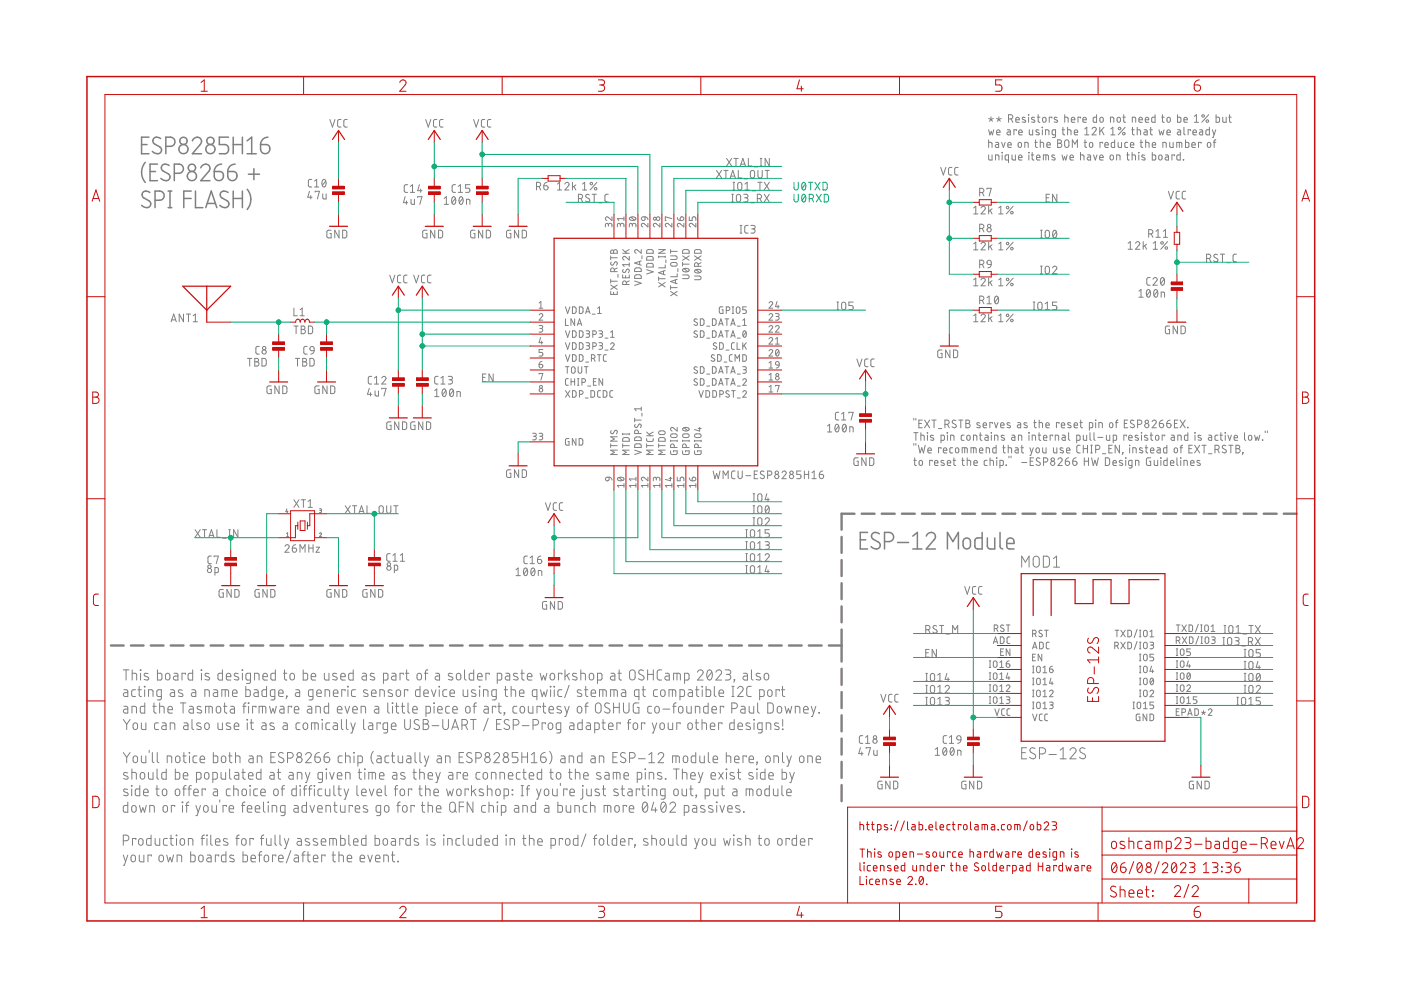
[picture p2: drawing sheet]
<svg xmlns="http://www.w3.org/2000/svg" width="297mm" height="210mm" viewBox="0 0 297 210" stroke-linecap="round" stroke-linejoin="round" font-family="sans-serif">
<g fill="none" stroke="#808080" stroke-width=".51">
<path d="M178.4 113.8v3.4M178.4 118.7v3.4M181.2 108.9h-2.8v3.4M182.7 108.9h2.7M186.9 108.9h2.8M191.2 108.9h2.8M195.5 108.9h2.7M199.7 108.9h2.8M204 108.9h2.7M208.3 108.9h2.7M212.5 108.9h2.8M216.8 108.9h2.7"/>
<path d="M221 108.9h2.8M225.3 108.9h2.7M229.6 108.9h2.7M233.8 108.9h2.8M238.1 108.9h2.7M242.4 108.9h2.7M246.6 108.9h2.8M250.9 108.9h2.7M255.1 108.9h2.8M259.4 108.9h2.7M263.7 108.9h2.7M267.9 108.9h2.8"/>
<path d="M272.2 108.9h2.7M23.5 136.9h2.7M27.7 136.9h2.7M32 136.9h2.7M36.2 136.9h2.7M40.4 136.9h2.7M44.7 136.9h2.6M48.9 136.9h2.7M53.1 136.9h2.7M57.3 136.9h2.7M61.6 136.9h2.7M65.8 136.9h2.7"/>
<path d="M70 136.9h2.7M74.3 136.9h2.7M78.5 136.9h2.7M82.7 136.9h2.7M86.9 136.9h2.7M91.2 136.9h2.7M95.4 136.9h2.7M99.6 136.9h2.7M103.8 136.9h2.8M108.1 136.9h2.7M112.3 136.9h2.7M116.5 136.9h2.7"/>
<path d="M120.8 136.9h2.7M125 136.9h2.7M129.2 136.9h2.7M133.4 136.9h2.7M137.7 136.9h2.7M141.9 136.9h2.7M146.1 136.9h2.7M150.3 136.9h2.8M154.6 136.9h2.7M158.8 136.9h2.7M163 136.9h2.7M167.3 136.9h2.7"/>
<path d="M171.5 136.9h2.7M175.7 136.9h2.7M178.4 123.7v3.3M178.4 128.6v3.4M178.4 133.5v6.8M178.4 141.8v3.4M178.4 146.7v3.4M178.4 151.7v3.4M178.4 156.6v3.4M178.4 161.5v3.4M178.4 166.5v3.4"/>
</g>
<g fill="none" stroke="#808080" stroke-width=".21">
<path d="M66.1 38l-.5 .1-.2 .3v1l.2 .2h.5M66.7 38.4l.4-.4v1.6M66.7 39.6h.9M68.5 38.1l.2-.1a.95 .95 0 0 1 0 1.6 1 1 0 0 1-.2-1.5zM69.1 38.4l-.8 .9M69.9 25.3l.6 1.6 .5-1.6M72.3 25.3l-.5 .1-.2 .3v1l.2 .2h.5M73.6 25.3l-.5 .1-.2 .3v1l.2 .2h.5M86.4 39.2h-.5l-.2 .3v1.1l.2 .2h.5M87 39.5l.5-.3v1.6M88.9 39.2l-.3 1.2h.9M90.3 25.3l.5 1.6 .5-1.6"/>
<path d="M92.6 25.3l-.5 .1-.2 .3v1l.2 .2h.5M93.9 25.3l-.5 .1-.2 .3v1l.2 .2h.5M96.6 39.2h-.5l-.2 .3v1.1l.2 .2h.5M97.2 39.5l.4-.3v1.6M99.6 39.2h-.9v.7h.6a.45 .45 0 0 1 .3 .4 .45 .45 0 0 1-.3 .5h-.6M100.4 25.3l.6 1.6 .5-1.6M102.8 25.3l-.5 .1-.2 .3v1l.2 .2h.5M104.1 25.3l-.5 .1-.2 .3v1l.2 .2h.5M113.7 39.6h.5a.46 .46 0 0 0 .4-.5 .46 .46 0 0 0-.4-.4h-.5v1.6M114.3 39.6l.3 .7M115.3 39.4h.5a.45 .45 0 0 1 .4 .5 .45 .45 0 0 1-.5 .4 .45 .45 0 0 1-.4-.5zM116 38.7l-.4 .1-.3 .6"/>
<path d="M118.2 39l.4-.3v1.6M119.8 39a.44 .44 0 0 1 .6-.3 .44 .44 0 0 1 .1 .7l-.7 .9h.8M121.4 38.7v1.6M121.7 39.5l.4 .8M122.1 39.2l-.7 .6M123.5 39l.5-.3v1.6M126.6 38.7l-1.5 1.6M151.9 36.1l1.1 1.6M153 36.1l-1.1 1.6M153.5 36.1h.9M153.9 36.1v1.6M154.1 33.6l1 1.6"/>
<path d="M154.8 37.7l.6-1.6 .5 1.6M155 37.3h.8M155.1 33.6l-1 1.6M155.4 38.7h.4M155.6 38.7v1.6M155.6 33.6h.9M156 33.6v1.6M156.5 38.8l.3-.1 .4 .1 .1 1a.44 .44 0 0 1-.5 .5 .44 .44 0 0 1-.4-.5zM156.5 36.1v1.6h.8M157 35.2l.5-1.6 .6 1.6M157.1 34.8h.8M157.8 37.9h.7"/>
<path d="M157.9 39l.5-.3v1.6M158.7 33.6v1.6h.7M159.2 36.3l.3-.2 .4 .2 .1 1a.46 .46 0 0 1-.5 .4 .46 .46 0 0 1-.4-.4zM159.9 35.4h.7M160.7 38.7h.9M160.7 36.1v1.2a.46 .46 0 0 0 .5 .4 .46 .46 0 0 0 .4-.4v-1.2M161.1 38.7v1.6M161.2 33.6h.3M161.2 35.2h.3M161.4 33.6v1.6M162 38.7l1.1 1.6M162.2 36.1h.9"/>
<path d="M162.7 36.1v1.6M163.1 33.6v1.6l-.9-1.6v1.6M163.1 38.7l-1.1 1.6M199.5 35.5l.5 1.6 .5-1.6M201.8 35.5h-.5l-.2 .4v1l.2 .2h.5M203.1 35.5h-.5l-.2 .4v1l.2 .2h.5M209.6 30.2l.7 .1v1M209.6 32.9v.9l.3 .1h.4v-1M209.6 25.1l.5 .2M209.6 27.5l.3 1.1 .3-.7 .2 .7 .3-1.1M209.6 29.7v1.6M210.1 24.8v.5"/>
<path d="M210.1 25.3l.3 .4M210.1 25.3l-.3 .4M210.6 25.1l-.5 .2M211.1 33.9v-1l.7 .1v.9M211.1 30.2l.6 .2v.9l-.6-.1v-.4l.6-.2M211.3 25.1l.5 .2M211.3 28.1h.7a.38 .38 0 0 0-.2-.6 .38 .38 0 0 0-.5 .4l.1 .6 .6 .1M211.8 24.8v.5M211.8 25.3l.3 .4M211.8 25.3l-.3 .4M212.3 25.1l-.5 .2M212.4 30.2l.3 1.1 .4-1.1"/>
<path d="M212.4 32.3l.1 .1zM212.5 32.9v1M213.6 27.5h.4l.2 .3v.8h-.5l-.2-.2 .1-.3 .6-.1M213.7 30.7h.7a.38 .38 0 0 0-.2-.5 .38 .38 0 0 0-.5 .3l.1 .7 .6 .1M213.8 25.2h.5a.44 .44 0 0 0 .4-.4 .44 .44 0 0 0-.4-.5h-.5v1.6M213.8 33.9h-.6l-.1-.8 .2-.2h.5v1.6M214.4 25.2l.3 .7M214.6 32.9v.9l.2 .1h.5v-1M215.4 25.4h.7a.38 .38 0 0 0-.3-.5 .38 .38 0 0 0-.4 .3l.1 .7h.6M215.5 27.7v-.2h-.5v1.1M216 30.3h.5l.1 .6a.36 .36 0 0 1-.4 .4 .36 .36 0 0 1-.3-.4zM216 33.4h.7a.38 .38 0 0 0-.3-.5 .38 .38 0 0 0-.4 .3v.7h.7"/>
<path d="M216 28.1h.7a.39 .39 0 0 0-.2-.5 .39 .39 0 0 0-.5 .3l.1 .6 .6 .1M217.3 31.3v-1.1l.7 .1v1M217.4 25l-.4-.2-.3 .3 .7 .5v.2l-.2 .1-.5-.1M218 24.3l.1 .1zM218.1 24.8v1.1M218.1 32.3l.1 .1zM218.1 32.9v1M218.2 27.5v.9l.3 .2h.4v-1.1M218.7 32.9h.5M218.8 32.3v1.4l.1 .2h.3M219.4 25l-.5-.2-.2 .3 .7 .5v.2l-.2 .1-.5-.1M219.4 30.2h.5"/>
<path d="M219.6 29.7v1.3v.2l.3 .1M219.8 33.4h.7a.38 .38 0 0 0-.2-.5 .38 .38 0 0 0-.5 .3l.1 .7h.6M219.9 24.8h.6M220.1 24.3v1.5l.4 .1M220.3 27.6l-.4-.1-.3 .3 .7 .4v.3l-.2 .1-.5-.1M220.6 30.2l.6 .1 .1 1M220.6 29.7v1.6M220.9 27l.1 .1zM221 27.5v1.1M221.1 25h.6l.1 .6a.37 .37 0 0 1-.4 .3 .37 .37 0 0 1-.4-.3zM221.2 33.9v-1h1l.1 1M221.7 28.6v-1.1l.7 .2v.9"/>
<path d="M221.7 32.9v1M222 30.7h.7a.38 .38 0 0 0-.3-.5 .38 .38 0 0 0-.4 .3v.7l.7 .1M223 25v-.2h-.5v1.1M223.6 32.9h-.4l-.2 .2 .7 .5v.2l-.2 .1-.5-.1M223.8 28.6l-.7-.2v-.6l.1-.3h.6v1.4l-.1 .2h-.5M224.1 25l-.4-.2-.2 .3 .7 .5v.2l-.2 .1-.5-.1M224.2 29.7h.5a.36 .36 0 0 1 .3 .3 .36 .36 0 0 1-.3 .4 .44 .44 0 0 1 .4 .4 .44 .44 0 0 1-.4 .5h-.5zM224.2 30.4h.5M225.2 32.9l.2 1 .3-.7 .3 .7 .3-1M225.2 27.5h.5M225.4 27v1.4l.3 .2M225.7 24.8l.7 .2 .1 .9"/>
<path d="M225.7 24.3v1.6M225.8 29.8l.4-.1 .3 .1 .1 1a.46 .46 0 0 1-.4 .5 .46 .46 0 0 1-.5-.5zM226.4 27.5l.7 .2v.9M226.4 27v1.6M226.9 33.4h.7a.38 .38 0 0 0-.3-.5 .38 .38 0 0 0-.4 .3v.7h.7M227.1 25.4h.8a.39 .39 0 0 0-.3-.5 .39 .39 0 0 0-.5 .3l.1 .7h.7M227.4 31.3v-1.6l.5 .8 .5-.8v1.6M227.8 28.1h.7a.38 .38 0 0 0-.3-.5 .38 .38 0 0 0-.4 .3v.6l.7 .1M229.1 32.9l.7 .1v.9M229.1 32.3v1.6M229.1 25v-.2h-.5v1.1M229.6 25.4h.7a.38 .38 0 0 0-.2-.5 .38 .38 0 0 0-.5 .3l.1 .7h.6"/>
<path d="M229.8 30.2h.6M230 27.3l.4-.3v1.6M230 28.6h.9M230 29.7v1.3l.1 .2 .3 .1M230.6 32.9h.5l.1 .2v.8h-.5l-.2-.2 .1-.3 .6-.1M231.1 30.3h.5l.1 .6a.36 .36 0 0 1-.4 .4 .36 .36 0 0 1-.3-.4zM231.5 27.3a.44 .44 0 0 1 .7-.3 .44 .44 0 0 1 .1 .7l-.8 .9h.9M231.9 32.9l.3 1 .4-1M232.5 24.3v1.6h-.6l-.1-.9 .1-.1 .6-.1M233.2 33.4h.7a.39 .39 0 0 0-.3-.5 .39 .39 0 0 0-.4 .3v.7h.7M233.2 27v1.6M233.3 25h.5l.1 .6a.36 .36 0 0 1-.3 .3 .36 .36 0 0 1-.4-.3z"/>
<path d="M233.5 27.6l.6 1M233.8 30.4v-.2h-.6v1.1M234.1 27l-.9 1M234.3 30.7h.7a.38 .38 0 0 0-.3-.5 .38 .38 0 0 0-.4 .3v.7l.7 .1M235.4 25.9v-1.1l.7 .2 .1 .9M235.5 33h.5l.1 .6a.36 .36 0 0 1-.4 .3 .36 .36 0 0 1-.3-.3zM235.5 27.3l.4-.3v1.6M235.5 28.6h.9M236.3 29.7v1.6l-.6-.1-.1-.8 .2-.2h.5M236.7 33.9v-1l.7 .1 .1 .9M236.9 25h.5l.2 .6a.36 .36 0 0 1-.4 .3 .36 .36 0 0 1-.4-.3zM237.1 30.2v.9l.2 .2h.5v-1.1"/>
<path d="M238.1 24.8h.5M238.3 24.3v1.5l.3 .1M238.5 27l-1.4 1.6M238.9 32.9h.5M239.1 32.3v1.5l.3 .1M239.1 30.2h-.5l-.1 .3v.7l.6 .1M239.7 30.7h.7a.38 .38 0 0 0-.3-.5 .38 .38 0 0 0-.4 .3l.1 .7 .6 .1M239.9 27.5h.6M240 32.9l.7 .1v.9M240 32.3v1.6M240.1 25.9v-1.1l.6 .2 .1 .9M240.1 27v1.4l.4 .2"/>
<path d="M241.1 27.5l.7 .2v.9M241.1 27v1.6M241.4 32.3l.1 .1zM241.4 32.9v1M241.5 25.4h.7a.38 .38 0 0 0-.3-.5 .38 .38 0 0 0-.4 .3l.1 .7h.6M241.7 30.2h.6M241.9 29.7v1.3l.1 .2 .3 .1M242.6 27.5h.5l.1 .3v.8h-.5l-.2-.2 .1-.3 .6-.1M242.7 32.9h-.4l-.2 .2 .7 .5v.2l-.2 .1-.5-.1M242.8 25.4h.7a.38 .38 0 0 0-.2-.5 .38 .38 0 0 0-.5 .3l.1 .7h.6M242.9 30.2l.7 .1v1M242.9 29.7v1.6"/>
<path d="M243.8 27.5h.5M244 27v1.4l.3 .2M244.3 30.7h.7a.38 .38 0 0 0-.2-.5 .38 .38 0 0 0-.5 .3l.1 .7 .6 .1M244.3 32.3v1.6h.6l.1-.2v-.7l-.1-.1h-.6M244.9 24.3v1.6h-.6l-.1-.9 .1-.1 .6-.1M245.7 27.5l.3 1.1 .3-.7 .2 .7 .3-1.1M245.8 33h.5l.1 .6a.36 .36 0 0 1-.4 .3 .36 .36 0 0 1-.3-.3zM246.3 24.8h.5M246.5 24.3v1.5l.3 .1M246.5 31.3v-1.1l.7 .1 .1 1M247.1 32.9h.5l.1 .2v.8h-.5l-.2-.2 .1-.3 .6-.1M247.4 28.1h.7a.38 .38 0 0 0-.2-.5 .38 .38 0 0 0-.5 .3l.1 .6 .6 .1"/>
<path d="M247.5 25h.5l.1 .6a.36 .36 0 0 1-.3 .3 .36 .36 0 0 1-.4-.3zM248 30.2v.9l.3 .2h.4v-1.1M249 33v-.1h-.5v1M249.5 31.3v-1.1l1 .1 .1 1M249.7 24.3v1.6h.6l.1-.9-.2-.1-.5-.1M249.7 27.5h.4l.2 .3v.8h-.5l-.2-.2 .1-.3 .6-.1M250 30.2v1.1M250.2 32.3v1.6h-.6l-.1-.9 .2-.1h.5M250.9 33.8l.1 .1zM251 25.4h.7a.38 .38 0 0 0-.2-.5 .38 .38 0 0 0-.5 .3l.1 .7h.6M251 27v1.3l.3 .3M251.4 29.7v1.6l.5-.1 .2-.2v-.6l-.2-.2h-.5"/>
<path d="M252.4 27.7v-.2h-.5v1.1M252.7 30.7h.7a.39 .39 0 0 0-.2-.5 .39 .39 0 0 0-.5 .3l.1 .7 .6 .1M252.9 28.1h.8a.39 .39 0 0 0-.3-.5 .39 .39 0 0 0-.5 .3l.1 .6 .7 .1M253.2 25.9h.9M253.2 24.7l.5-.4v1.6M254.4 27.5h.4l.2 .3v.8h-.6l-.1-.2v-.3l.7-.1M254.7 30.4v-.2h-.6v1.1M256.1 30.3h.5l.1 .6a.37 .37 0 0 1-.4 .4 .37 .37 0 0 1-.3-.4zM256.3 24.3l-1.5 1.6M256.4 27v1.6l-.6-.1-.1-.8 .1-.2h.6M257 27.5l.4 1.1M257.2 30.2h.6"/>
<path d="M257.8 27.5l-.6 1.6h-.2M257.8 29.7l-.3 .1-.1 1.5M257.8 24.3v1.6h.6l.2-.2v-.7l-.2-.1-.6-.1M259.2 24.8v1l.3 .1h.5v-1.1M260.5 24.8h.5M260.7 24.3v1.5l.3 .1M65.6 40.6l-.3 1.2h.9M65.9 41.5v.7M66.8 40.7v-.1h.9l-.4 1.6M68.4 41.1l.1 .9 .2 .2h.5v-1.1M70.2 48.8h-.5l-.4 .2v1.2l.2 .2h.7v-.9h-.3M71.9 48.8v1.6l-.9-1.6v1.6"/>
<path d="M72.6 48.8l.7 .1 .2 .2v1.1l-.2 .2h-.7zM82.6 58.3l.6 1.7 .5-1.7M85 58.3l-.6 .1-.1 .3v1.1l.2 .1 .5 .1M85.9 41.7l-.4 1.3h.9M86.2 42.6v.7M86.3 58.3l-.5 .1-.2 .3v1.1l.2 .1 .5 .1M87 40.8h.9M87.1 42.2l.1 1 .2 .1h.5v-1.1M87.7 58.3l.6 1.7 .5-1.7M88.6 41.9v-.2h.9l-.5 1.6M89.2 40.1v.7M90.1 58.3l-.5 .1-.2 .3v1.1l.2 .1 .5 .1"/>
<path d="M90.5 48.8h-.5l-.4 .2v1.2l.3 .2h.6v-.9h-.2M91.4 58.3l-.5 .1-.2 .3v1.1l.2 .1 .5 .1M92.2 48.8v1.6l-.9-1.6v1.6M93 48.8l.6 .1 .2 .2v1.1l-.2 .2h-.6zM94.2 43.3h.9M94.2 42.1l.4-.4v1.6M95.9 41.8l.3-.1a.95 .95 0 0 1 0 1.6 1.02 1.02 0 0 1-.3-1.5zM96.6 42.1l-.8 .9M97.2 40.8h.9M97.5 41.8l.2-.1a.95 .95 0 0 1 0 1.6 1.02 1.02 0 0 1-.2-1.5zM98.1 42.1l-.7 .9M98.9 43.3v-1.1l.7 .2v.9"/>
<path d="M100.7 48.8h-.6l-.3 .2v1.1l.2 .3h.7v-.9h-.3M102.3 48.8v1.6l-.8-1.6v1.6M103.1 48.8l.6 .1 .3 .2v.9l-.3 .4h-.6zM108.3 48.8h-.5l-.4 .2v1.1l.2 .3h.7v-.9h-.3M110 48.8v1.6l-.9-1.6v1.6M110.7 48.8l.7 .1 .2 .2v.9l-.2 .4h-.7zM118.2 40.3h.9M122.6 42.1h.5a.46 .46 0 0 0 .4-.5 .46 .46 0 0 0-.4-.4h-.5v1.6M123.2 42.1l.3 .7M123.5 40.3h.9M124.9 41.3a.41 .41 0 0 0-.5-.1 .41 .41 0 0 0-.1 .6l.6 .3a.44 .44 0 0 1-.1 .7 .44 .44 0 0 1-.7-.2M125.5 41.2h.9"/>
<path d="M126 41.2v1.6M126.9 43h.8M129 41.2h-.5l-.3 .4 .1 1 .2 .2h.5M129 47.7a.38 .38 0 0 1 .4-.4 .38 .38 0 0 1 .4 .4v.4M129 48l-.1-.5-.3-.2-.2 .3v.5M129.5 54.3v.7M129.5 59.2v.8M129.5 59.6h1.4M129.5 54.7h1.4M129.6 55.6l-.1 .1a.33 .33 0 0 0 .1 .5 .33 .33 0 0 0 .5-.1l.2-.5a.35 .35 0 0 1 .5 0 .35 .35 0 0 1 0 .5l-.1 .2M129.6 53.1l.3-.1 .2 .3a.39 .39 0 0 1 .4-.4 .39 .39 0 0 1 .4 .4v.4h-1.4zM129.8 46v.8l-.8-.7a.38 .38 0 0 0-.6 .1 .38 .38 0 0 0 .3 .6"/>
<path d="M130.1 53.3v.4M130.3 57.6v-.4a.39 .39 0 0 0-.4-.4 .39 .39 0 0 0-.4 .4v.4h1.4M130.9 56.8l-.6 .3M131 58.2v.6M131.5 47.7a.38 .38 0 0 1 .4-.4 .38 .38 0 0 1 .4 .4v.4M131.5 48v-.5l-.4-.2-.2 .3v.5M132 58.3v.6h1.4v-.6M132 53.7h1.4M132 52.9l.9 .8M132.1 57.1l-.1 .2a.33 .33 0 0 0 .2 .4 .33 .33 0 0 0 .4-.1l.2-.4a.35 .35 0 0 1 .6 0 .35 .35 0 0 1-.1 .5l-.1 .1M132.3 46v.8M132.3 46.4h-1.4l.3 .4"/>
<path d="M132.6 58.4v.5M133.4 54.4v.7l-.8-.6a.39 .39 0 0 0-.6 .1 .39 .39 0 0 0 .3 .5M133.4 55.7v.8M133.4 59.5l-.6 .4M133.4 56.1h-1.4l.3 .4M133.4 52.9l-.8 .5M133.5 46.1a.77 .77 0 0 1 1.3 .4 .78 .78 0 0 1-1.3-.3zM133.8 46.1l.7 .6M134.1 47.7a.38 .38 0 0 1 .4-.4 .38 .38 0 0 1 .3 .4v.4M134.1 48l-.1-.5-.3-.2-.3 .3v.5M134.6 59.6l1.4 .4-1.4 .5M134.7 58.4l1-.1 .2 .2 .1 .5h-1.4z"/>
<path d="M134.7 56.9l1-.1 .2 .2 .1 .6h-1.4zM135.6 55.4v.7M136 52.9v.8l-.8-.7a.38 .38 0 0 0-.6 .2 .38 .38 0 0 0 .3 .5M136 55.3l-1.4 .5 1.4 .4M136.1 46.1l.7-.1v.4a.39 .39 0 0 1-.6 .3 .39 .39 0 0 1-.1-.6zM136.1 54.2v.6M136.8 46l.5 .2 .1 .4M137.1 57.2l1.4 .4-1.4 .5M137.2 55.9h1.1l.2 .2v.5h-1.4zM137.2 54.5l1.1-.1 .2 .2v.6h-1.4zM137.2 53h1.2l.1 .7h-1.4zM137.4 47.3v.8l-.8-.6a.38 .38 0 0 0-.6 .1 .38 .38 0 0 0 .3 .5"/>
<path d="M139.6 54.3v.3M139.6 58.7v.8M139.6 52.9h1.4l-1.4 .8h1.4M139.6 59.9l1.4 .9M139.6 59.1h1.4M139.6 54.4h1.4M139.9 47.3v.8l-.8-.6a.38 .38 0 0 0-.6 .1 .38 .38 0 0 0 .3 .5M140.7 57.5v.7M141 54.3v.3M141 56.2v.6h-1.4M141 59.9l-1.4 .9M141 57.4l-1.4 .4 1.4 .5"/>
<path d="M141.2 55.1v.6M142.2 54.3h1a.38 .38 0 0 1 .4 .3 .38 .38 0 0 1-.4 .4h-1M142.2 52.9v.8M142.2 53.3h1.4M142.3 55.8l.9-.2a.39 .39 0 0 1 .4 .4 .39 .39 0 0 1-.4 .4l-.9-.1zM142.5 47.3v.8l-.8-.6a.38 .38 0 0 0-.6 .1 .38 .38 0 0 0 .3 .5M142.5 46.4l-1.4-.4v.8h.1M143.2 59.4v.6M143.6 58v.7h-1.4M143.6 59.2l-1.4 .5 1.4 .5M143.6 46.1l.1 .4 .5 .3M143.7 57v.6"/>
<path d="M144.3 46.1a.4 .4 0 0 1 .7 .1 .4 .4 0 0 1-.4 .6h-.4zM144.7 58.3h1a.39 .39 0 0 1 .4 .4 .39 .39 0 0 1-.4 .4h-1M144.7 55.6v.8M144.7 56h1.4M144.7 54.3l1.4 .9M144.8 57.1a.79 .79 0 0 1 1.3 .3 .76 .76 0 0 1-.8 .3 .76 .76 0 0 1-.6-.6zM144.8 53h1.2l.1 .7h-1.4zM145 47.3v.8l-.8-.6a.38 .38 0 0 0-.6 .1 .38 .38 0 0 0 .3 .5M145 57l.8 .6M146.1 54.3l-1.4 .9M146.1 46v.8h.6v-.5a.4 .4 0 0 1 .4-.3 .4 .4 0 0 1 .4 .3v.5M147.3 58.5h1a.39 .39 0 0 1 .4 .4 .39 .39 0 0 1-.4 .4h-1"/>
<path d="M147.3 54.3l1.4 .9M147.3 57.3a.79 .79 0 0 1 1.3 .3 .76 .76 0 0 1-.7 .3 .76 .76 0 0 1-.6-.5zM147.4 53h1.1l.2 .7h-1.4zM147.5 47.3v.8l-.8-.6a.38 .38 0 0 0-.6 .1 .38 .38 0 0 0 .4 .5M147.6 57.2l.7 .6M148 56.5v-.4a.39 .39 0 0 0-.4-.4 .39 .39 0 0 0-.3 .4v.4h1.4M148.7 55.7l-.7 .3M148.7 54.3l-1.4 .9M155.2 42.8h.3M155.2 41.2h.3M155.3 41.2v1.6M155.4 40.3h.4"/>
<path d="M156.3 41.3l.3-.1 .3 .1 .1 1.1a.46 .46 0 0 1-.4 .4 .46 .46 0 0 1-.5-.4zM156.9 49.4h.4M156.9 47.8h.4M157.1 47.8v1.6M157.7 41.2h.5a.37 .37 0 0 1 .4 .4 .37 .37 0 0 1-.4 .3h-.3M157.9 40.3h1M158.1 41.9a.44 .44 0 0 1 .5 .5 .44 .44 0 0 1-.5 .4h-.4M158.6 47.8h-.5l-.2 .4v1l.2 .2h.5M159.2 47.8h.5a.37 .37 0 0 1 .4 .4 .37 .37 0 0 1-.4 .3h-.3M159.2 43h.7M159.4 40.5h.8M159.7 48.5a.44 .44 0 0 1 .4 .5 .44 .44 0 0 1-.4 .4h-.5"/>
<path d="M160.6 42.1h.4a.46 .46 0 0 0 .5-.5 .46 .46 0 0 0-.5-.4h-.4v1.6M161.1 42.1l.4 .7M162 41.2l1.1 1.6M163.1 41.2l-1.1 1.6M206.4 44.1l.5-.4v1.7M206.4 51.7l.5-.3v1.6M206.4 59.3l.5-.3v1.6M206.4 45.4h.9M206.4 53h.9M207.7 40.8h.5a.46 .46 0 0 0 .4-.4 .46 .46 0 0 0-.4-.5h-.5v1.7M207.7 48.5h.5a.46 .46 0 0 0 .4-.5 .46 .46 0 0 0-.4-.5h-.5v1.7M207.7 56.1h.5a.46 .46 0 0 0 .4-.5 .46 .46 0 0 0-.4-.4h-.5v1.6"/>
<path d="M208 44.1a.45 .45 0 0 1 .6-.3 .45 .45 0 0 1 .2 .7l-.8 .9h.9M208 51.7a.44 .44 0 0 1 .6-.3 .44 .44 0 0 1 .2 .7l-.8 .9h.9M208 59.3a.44 .44 0 0 1 .6-.3 .44 .44 0 0 1 .2 .7l-.8 .9h.9M208.3 40.8l.3 .8M208.3 48.5l.3 .7M208.3 56.1l.3 .7M209.3 40.1v-.2h.9l-.5 1.7M209.4 55.3l.3-.1 .3 .1 .2 .8-.8-.1-.1-.4zM209.6 43.7v1.7M209.6 51.4v1.6M209.6 59v1.6M209.9 44.6l.4 .8"/>
<path d="M209.9 52.2l.4 .8M209.9 59.8l.4 .8M210.2 56.1l-.3 .6-.5 .1M210.3 44.3l-.7 .5M210.3 51.9l-.7 .6M210.3 59.5l-.7 .5M211.8 44.1l.4-.4v1.7M211.8 51.7l.4-.3v1.6M211.8 59.3l.4-.3v1.6M211.8 45.4h.9M211.8 53h.9M214.8 43.7l-1.4 1.7"/>
<path d="M214.8 51.4l-1.4 1.6M214.8 59l-1.4 1.6M220.6 50.4h.4M220.6 48.8h.4M220.6 56.4h.4M220.6 58.1h.4M220.8 48.8v1.6M220.8 56.4v1.7M221.7 49l.4-.2 .3 .2 .1 1a.46 .46 0 0 1-.5 .4 .46 .46 0 0 1-.4-.4zM221.7 56.6l.4-.2 .3 .2 .1 1a.46 .46 0 0 1-.5 .5 .46 .46 0 0 1-.4-.5zM221.8 41.9h.6M222.5 41.2h-.7v1.6h.7"/>
<path d="M223.2 56.8a.44 .44 0 0 1 .6-.3 .44 .44 0 0 1 .1 .6l-.7 1h.9M223.4 48.9l.2-.1a.95 .95 0 0 1 0 1.6 1.04 1.04 0 0 1-.2-1.5zM224 49.2l-.8 .9M224.1 41.2v1.6l-.9-1.6v1.6M239.2 51.6l.4-.4v1.7M239.2 52.9h.9M240.7 51.6a.44 .44 0 0 1 .7-.4 .44 .44 0 0 1 .1 .7l-.8 1h1M242.4 51.2v1.7M242.7 52.1l.4 .8M243.1 51.8l-.7 .5M243.5 49.6h.5a.46 .46 0 0 0 .4-.5 .46 .46 0 0 0-.4-.4h-.5v1.6M243.9 58.8l-.5 .1-.3 .3 .1 1.2 .7 .1"/>
<path d="M244.1 49.6l.3 .7M244.5 59.2a.44 .44 0 0 1 .6-.3 .44 .44 0 0 1 .1 .7l-.7 .9h.9M244.5 51.6l.5-.4v1.7M244.5 52.9h.9M245.1 49l.4-.3v1.6M245.1 50.3h.9M246.2 58.9l.3-.1a.97 .97 0 0 1 0 1.7 1 1 0 0 1-.3-1.6zM246.7 50.3h.8M246.7 49l.4-.3v1.6M246.8 59.2l-.7 .9M247.5 51.2l-1.4 1.7M247.7 40.6l.5 1.6 .6-1.6"/>
<path d="M250.1 40.6h-.5l-.2 .3v1.1l.2 .2h.5M251.4 40.6l-.6 .1-.1 .2v1.1l.2 .2h.5M255.8 54.8h.5a.46 .46 0 0 0 .4-.5 .46 .46 0 0 0-.4-.4h-.5v1.6M256.4 54.8l.3 .7M258.1 54l-.4-.1-.3 .4 .1 .2 .5 .3a.38 .38 0 0 1 .2 .6 .38 .38 0 0 1-.5 .1l-.4-.2M258.7 53.9h.9M259.2 53.9v1.6M260.1 55.7h.7M262.1 53.9h-.4l-.3 .4 .1 1 .2 .2h.4M36.3 68.2l.5-1.6 .6 1.6M36.4 67.8h.8M38.9 66.6v1.6l-.9-1.6v1.6"/>
<path d="M39.5 66.6h.9M40 66.6v1.6M41 67l.4-.4v1.6M41 68.2h.9M52.5 76h.9M52.9 76v1.6M54 76h.5a.36 .36 0 0 1 .3 .3 .36 .36 0 0 1-.3 .4 .46 .46 0 0 1 .4 .5 .46 .46 0 0 1-.4 .4h-.5zM54 76.7h.5M55 73.4l-.5 .1-.2 .3v1l.2 .3h.5M55.5 76h.7l.2 .3 .1 .9-.3 .4h-.7zM62.3 69.1h.9M62.3 65.3v1.7h.7"/>
<path d="M62.6 76h.9M62.8 69.1v1.7M63.1 76v1.6M63.6 67h.9M63.6 65.7l.5-.4v1.7M63.9 69.1h.4a.36 .36 0 0 1 .4 .4 .36 .36 0 0 1-.4 .3 .46 .46 0 0 1 .4 .5 .46 .46 0 0 1-.4 .5h-.4zM63.9 69.8h.4M64.2 76h.4a.36 .36 0 0 1 .4 .3 .36 .36 0 0 1-.4 .4 .46 .46 0 0 1 .5 .5 .46 .46 0 0 1-.5 .4h-.4zM64.2 76.7h.4M65.1 73.4l-.5 .1-.2 .3v1l.2 .3h.5M65.4 69.1l.6 .1 .3 .2v.9l-.3 .4-.6 .1zM65.7 76h.6l.3 .3v.9l-.3 .4h-.6z"/>
<path d="M65.8 73.6l.4-.2 .3 .2 .1 .8-.8-.1-.1-.4zM66.6 74.4l-.1 .4-.6 .3M78.8 79.8h-.5l-.2 .4v1l.2 .2h.5M92.9 79.8h-.5l-.2 .4v1l.3 .2h.4M95 79.8h.6a.36 .36 0 0 1 .3 .4 .36 .36 0 0 1-.3 .3h-.4M103 79.3h-.7v1.6h.7M104.6 79.3v1.6l-.9-1.6v1.6M114.3 66.8a.38 .38 0 0 1 .5-.3 .38 .38 0 0 1 .2 .6l-.7 .8h.8M114.3 69h.6l.2 .3-.2 .3h-.5M114.3 77.3h.5a.39 .39 0 0 1 .3 .4 .39 .39 0 0 1-.4 .3 .39 .39 0 0 1-.4-.4zM114.3 64.2l.4-.3v1.4M114.3 65.3h.8"/>
<path d="M114.3 79.3v-.1h.8l-.4 1.4M114.6 71.6l-.3 1h.8M114.7 69.6a.39 .39 0 0 1 .4 .4 .39 .39 0 0 1-.4 .4h-.4M114.9 72.3v.7M114.9 76.6l-.3 .2-.3 .5M115.1 74.1h-.8v.6h.5a.4 .4 0 0 1 .3 .4 .4 .4 0 0 1-.3 .4h-.5M119.9 67.6v1.4h.6M119.9 77.7h.7M119.9 65.1l.5 1.4 .4-1.4M119.9 70.1l.5 1.4 .4-1.4M119.9 72.7l.5 1.4 .4-1.4M119.9 75.2l.5 1.4 .4-1.4"/>
<path d="M120.3 77.7v1.4M121.3 77.9l.2-.2 .3 .2 .1 .9a.39 .39 0 0 1-.4 .3 .39 .39 0 0 1-.3-.3zM121.4 65.1h.5l.2 .2 .1 .8-.3 .3-.5 .1zM121.4 70.1l.5 .1 .2 .2 .1 .7-.3 .4h-.5zM121.4 72.7h.5l.2 .2 .1 .8-.3 .3-.5 .1zM121.4 75.2h.5l.2 .3 .1 .7-.3 .4h-.5zM121.8 67.6v1.4l-.7-1.4v1.4M122.4 69l.5-1.4 .4 1.4M122.5 68.6h.7M122.6 77.7v1.1a.38 .38 0 0 0 .4 .3 .38 .38 0 0 0 .3-.3v-1.1M122.8 65.1h.6l.2 .2v.8l-.2 .3-.6 .1zM122.8 70.1l.6 .1 .2 .2v.7l-.2 .4h-.6z"/>
<path d="M122.8 72.7h.6l.2 .2v.8l-.2 .3-.6 .1zM122.8 75.2h.6l.2 .3v.7l-.2 .4h-.6zM123.9 77.7h.8M124.2 66.5l.4-1.4 .5 1.4M124.2 76.8h.6M124.2 70.1l.6 .1 .2 .2-.2 .3-.4 .1M124.2 72.7h.5l.3 .2-.2 .4h-.4M124.3 66.1h.7M124.3 77.7v1.4M124.6 70.8a.38 .38 0 0 1 .4 .3 .38 .38 0 0 1-.4 .4h-.4M124.6 73.3a.38 .38 0 0 1 .4 .4 .38 .38 0 0 1-.4 .4h-.4M125.4 76h.4a.39 .39 0 0 0 .4-.4 .39 .39 0 0 0-.4-.4h-.4v1.4"/>
<path d="M125.6 66.6h.6M125.7 70.9h.4a.38 .38 0 0 0 .3-.4 .38 .38 0 0 0-.3-.4h-.4v1.4M125.7 73.4h.4a.39 .39 0 0 0 .3-.3 .39 .39 0 0 0-.3-.4h-.4v1.4M125.9 76l.3 .6M126.7 75.2h.7M126.7 65.4l.4-.3v1.4M126.7 66.5h.8M127 70.1l.6 .1 .1 .2-.1 .3-.5 .1M127 72.7h.4l.3 .2-.1 .4h-.5M127 75.2v1.4M127.4 70.8a.38 .38 0 0 1 .4 .3 .38 .38 0 0 1-.4 .4h-.4M127.4 73.3a.38 .38 0 0 1 .4 .4 .38 .38 0 0 1-.4 .4h-.4"/>
<path d="M128.3 74.2h.6M128.3 71.7h.6M128.6 75.2h-.5l-.2 .3 .1 .9 .1 .2h.5M129.5 73a.38 .38 0 0 1 .5-.3 .38 .38 0 0 1 .1 .6l-.6 .8h.7M129.5 71.5h.7M129.5 70.4l.3-.3v1.4M129.5 61.8v.6h1.4v-.6M129.5 60.4l1.4 1M130.1 62v.4M130.9 60.4l-1.4 1M132.8 60.3v-.4a.39 .39 0 0 0-.4-.4 .39 .39 0 0 0-.4 .4v.4h1.4M142.2 60.6v.8"/>
<path d="M142.2 61.8l1.4 .9M142.2 61h1.4M143.6 61.8l-1.4 .9M147.8 67.7l-.5-.1-.1 .3 .7 .7a.39 .39 0 0 1-.3 .4 .39 .39 0 0 1-.5-.2M147.8 70.3l-.5-.1-.1 .2 .7 .7a.39 .39 0 0 1-.3 .5 .39 .39 0 0 1-.5-.3M147.8 77.9l-.3-.2-.3 .4 .7 .6a.39 .39 0 0 1-.3 .5 .39 .39 0 0 1-.5-.2M148.5 67.6h.5l.2 .2 .1 .8-.3 .4h-.5zM148.5 70.1l.5 .1 .2 .2 .1 .7-.3 .4h-.5zM148.5 77.7l.5 .1 .2 .2 .1 .8-.3 .3h-.5zM149.8 71.7h.7M149.8 69.2h.7M149.8 79.3h.7"/>
<path d="M151 67.6h.6l.2 .2v.8l-.2 .4h-.6zM151 70.1l.6 .1 .2 .2v.7l-.2 .4h-.6zM151 77.7l.6 .1 .2 .2v.8l-.2 .3h-.6zM151.5 75.3l-.4-.1-.3 .3 .1 .2 .5 .3a.35 .35 0 0 1 0 .6 .35 .35 0 0 1-.5-.1l-.1-.1M151.9 72.8l-.3-.1-.4 .3 .8 .7a.39 .39 0 0 1-.3 .4 .39 .39 0 0 1-.5-.2M152.1 75.2h.6l.2 .3v.9l-.2 .2h-.6zM152.4 69l.4-1.4 .5 1.4M152.4 71.5l.4-1.4 .5 1.4M152.4 79.1l.4-1.4 .5 1.4M152.5 68.6h.7M152.5 71.2h.7M152.5 78.8h.7"/>
<path d="M152.6 72.7h.5l.2 .2 .1 .8-.3 .3-.5 .1zM153.3 65.1h-.6l-.2 .2v.8l.2 .3 .6 .1v-.8h-.2M153.5 76.8h.6M153.7 77.7h.8M153.7 70.1h.8M153.7 67.6h.8M153.9 74.2h.7M154 65.8h.4a.38 .38 0 0 0 .3-.4 .38 .38 0 0 0-.3-.3h-.4v1.4M154.1 67.6v1.4M154.1 70.1v1.4M154.1 77.7v1.4M154.9 69l.5-1.4 .5 1.4"/>
<path d="M154.9 71.5l.5-1.4 .5 1.4M154.9 79.1l.5-1.4 .5 1.4M155 68.6h.7M155 71.2h.7M155 78.8h.7M155.2 65.1h.4M155.2 66.5h.4M155.3 75.2h-.5l-.2 .3 .1 .9 .1 .2h.5M155.4 65.1v1.4M155.7 72.7h-.4l-.2 .3v.9l.2 .1 .4 .1M155.9 76.6v-1.4l.4 .8 .5-.8v1.4M156.2 65.2h.6l.1 .9a.39 .39 0 0 1-.4 .4 .39 .39 0 0 1-.4-.4z"/>
<path d="M156.3 72.7v1.4h.6M156.3 71.7h.7M156.3 69.2h.7M156.3 79.3h.7M157.5 75.2h.5l.2 .3v.9l-.2 .2h-.5zM157.5 77.7h.4l.3 .3-.1 .3-.5 .1M157.5 69h.7M157.5 72.7v1.4M157.5 67.9l.4-.3v1.4M157.6 70.2l.3-.1a.81 .81 0 0 1 0 1.4 .85 .85 0 0 1-.3-1.3zM157.8 73.2l.4 .9M157.9 78.4a.38 .38 0 0 1 .3 .4 .38 .38 0 0 1-.3 .3h-.4"/>
<path d="M158.2 70.4l-.7 .8M158.2 65.1h-.7v.6h.4a.4 .4 0 0 1 .3 .4 .4 .4 0 0 1-.3 .4h-.4M158.2 72.7l-.7 .8M163 64.2a.38 .38 0 0 1 .6-.2 .38 .38 0 0 1 .1 .6l-.7 .7h.8M163 66.8a.38 .38 0 0 1 .6-.3 .38 .38 0 0 1 .1 .6l-.7 .8h.8M163 69.3a.38 .38 0 0 1 .6-.3 .38 .38 0 0 1 .1 .6l-.7 .8h.8M163 71.9a.38 .38 0 0 1 .6-.3 .38 .38 0 0 1 .1 .6l-.7 .8h.8M163 74.4a.38 .38 0 0 1 .6-.3 .38 .38 0 0 1 .1 .6l-.7 .8h.8M163 76.9l.4-.3v1.4M163 79.5l.4-.3v1.4M163 78h.8M164.4 66.5h.6l.2 .2-.2 .4h-.4"/>
<path d="M164.4 69.3a.38 .38 0 0 1 .6-.3 .38 .38 0 0 1 .1 .6l-.7 .8h.8M164.4 71.9l.4-.3v1.4M164.4 73h.8M164.5 76.8h.6l.1 .6-.7-.1zM164.6 74.2l.1-.1a.71 .71 0 0 1 .5 .7 .71 .71 0 0 1-.5 .7l-.3-.7zM164.7 63.9l-.3 1.1h.8M164.8 67.1a.39 .39 0 0 1 .4 .4 .39 .39 0 0 1-.4 .4h-.4M165 64.7v.6M165.1 74.4l-.6 .8M165.2 77.4l-.1 .4-.5 .2M177.4 65.7h.4M177.4 64.1h.4"/>
<path d="M177.6 64.1v1.6M178.6 64.2l.3-.1 .3 .1 .1 1a.44 .44 0 0 1-.4 .5 .44 .44 0 0 1-.5-.5zM180.9 64.1h-.9v.7h.5a.46 .46 0 0 1 .4 .4 .46 .46 0 0 1-.4 .5h-.5M181.7 76.1l.5 1.6 .6-1.6M184 76.1h-.4l-.3 .4v1l.3 .2h.4M185.4 76.1h-.6l-.2 .4 .1 1 .1 .2h.6M199.7 74.2h-.6l-.3 .2v1.1l.3 .3h.6v-.9h-.2M201.4 74.2v1.6l-.9-1.6v1.6M202.2 74.2l.6 .1 .2 .2v1.1l-.2 .2h-.6zM206.4 67l.5-.4v1.6M206.4 60.6h.9M206.4 68.2h.9"/>
<path d="M207.7 63.7h.5a.46 .46 0 0 0 .4-.5 .46 .46 0 0 0-.4-.4h-.5v1.6M208 67a.44 .44 0 0 1 .6-.4 .44 .44 0 0 1 .2 .7l-.8 .9h.9M208.3 63.7l.3 .7M209.3 63.1l.4-.3v1.6M209.3 64.4h.9M209.6 66.6v1.6M209.9 67.5l.4 .7M210.3 67.1l-.7 .6M211 62.9l.3-.1a.97 .97 0 0 1 0 1.6 1.02 1.02 0 0 1-.3-1.5zM211.6 63.1l-.7 1M211.8 67l.4-.4v1.6M211.8 60.6h.9"/>
<path d="M211.8 68.2h.9M214.8 66.6l-1.4 1.6M219.1 65.7h.3M219.1 64.1h.3M219.2 64.1v1.6M220.2 64.2l.3-.1 .3 .1 .1 1a.46 .46 0 0 1-.4 .5 .46 .46 0 0 1-.5-.5zM221.6 65.7h.9M221.6 64.4l.5-.3v1.6M224.1 64.1h-.9v.7h.5a.46 .46 0 0 1 .4 .4 .46 .46 0 0 1-.4 .5h-.5M241.5 61.7l.4-.3v1.6M241.5 63h.9M243.2 61.5l.3-.1a.95 .95 0 0 1 0 1.6 1.04 1.04 0 0 1-.3-1.5z"/>
<path d="M243.8 61.7l-.7 1M244.8 61.5l.2-.1a.97 .97 0 0 1 0 1.6 1.02 1.02 0 0 1-.2-1.5zM245.4 61.7l-.7 1M246.2 63v-1.1l.7 .2v.9M248 69.1l-.7 .1-.2 .2v1l.2 .3 .7 .1v-1h-.3M249.6 69.1v1.7l-.9-1.7v1.7M250.4 69.1l.6 .1 .3 .2v.9l-.3 .4-.6 .1zM57.5 81.8l-.8 .1v1.5l.8 .1v-1h-.3M59.2 81.8v1.7l-.9-1.7v1.7M59.9 81.8l.7 .1 .2 .2v1.1l-.2 .2-.7 .1zM67.7 81.8l-.7 .1-.2 .2 .1 1.3 .8 .1v-1h-.3M69.3 81.8v1.7l-.9-1.7v1.7"/>
<path d="M70.1 81.8l.6 .1 .3 .2v1.1l-.3 .2-.6 .1zM78.3 82.3l-.4 1.3h.9M78.5 83.2v.8M79.4 81.4h.9M79.4 80.2l.4-.4v1.6M79.5 82.9v.9l.3 .2h.4v-1.1M80.9 80.2a.44 .44 0 0 1 .7-.4 .44 .44 0 0 1 .1 .7l-.8 .9h1M80.9 82.5v-.2h1l-.5 1.7M82.9 89.5h-.7l-.2 .2 .1 1.3 .8 .1v-.9h-.3M84.6 89.5v1.6l-.9-1.6v1.6M85.3 89.5h.7l.2 .2v1.1l-.2 .2-.7 .1zM88 89.5h-.7l-.2 .2 .1 1.3 .8 .1v-.9h-.3"/>
<path d="M89.6 89.5v1.6l-.8-1.6v1.6M90.4 89.5h.6l.3 .2v1.1l-.3 .2-.6 .1zM92.2 82.8l.4-.3v1.6M92.2 84.1h.9M93.5 81.4h.9M93.5 80.2l.4-.4v1.6M93.9 82.6l.3-.1a.97 .97 0 0 1 0 1.6 1 1 0 0 1-.3-1.5zM94.5 82.8l-.7 .9M95.5 82.6l.2-.1a.97 .97 0 0 1 0 1.6 1.02 1.02 0 0 1-.2-1.5zM95.5 80.5a.46 .46 0 0 1 .4 .5 .46 .46 0 0 1-.4 .4h-.5M96.1 82.8l-.7 .9M96.9 84.1v-1.1l.7 .1v1"/>
<path d="M102.3 80h.5M108.3 99.6h-.7l-.2 .2v1.1l.2 .3h.7v-.9h-.3M110 99.6v1.6l-.9-1.6v1.6M110.7 99.6h.7l.2 .3v.9l-.2 .4h-.7zM112.9 91.9h.6l.2 .2-.2 .4h-.4M113.3 92.5a.38 .38 0 0 1 .4 .4 .38 .38 0 0 1-.4 .4h-.4M114.3 91.9h.5l.3 .2-.2 .4h-.5M114.7 92.5a.38 .38 0 0 1 .4 .4 .38 .38 0 0 1-.4 .4h-.4M119.9 82.8l.9 1.4M120.5 80.3h-.4l-.2 .3v.9l.2 .2h.4M120.6 93h-.5l-.2 .2v.9l.2 .3h.5v-.8h-.2M120.8 82.8l-.9 1.4"/>
<path d="M121.1 80.3v1.4M121.1 80.9h.7M121.4 82.8l.5 .1 .2 .2 .1 .7-.3 .4h-.5zM121.8 80.3v1.4M122.1 93v1.4l-.8-1.4v1.4M122.4 81.7h.3M122.4 80.3h.3M122.6 80.3v1.4M122.8 93h.5l.2 .2v.9l-.2 .3h-.5zM122.9 83.6h.3a.39 .39 0 0 0 .4-.4 .39 .39 0 0 0-.4-.4h-.3v1.4M123.4 81.1h.4a.39 .39 0 0 0 .3-.4 .39 .39 0 0 0-.3-.4h-.4v1.4M124.1 84.4h.6"/>
<path d="M124.6 81.9h.6M125.3 82.8l.5 .1 .2 .2v.9l-.2 .2h-.5zM125.8 80.9h.5M126.4 80.3h-.6v1.4h.6M127.3 82.8h-.4l-.2 .3v.9l.2 .2h.4M127.8 80.3v1.4l-.8-1.4v1.4M127.9 82.8l.5 .1 .3 .2v.9l-.3 .2h-.5zM129.5 94.5h1.4M129.5 94.1v.8M129.6 91.3l-.1 .5 .3 .2 .5-.6a.35 .35 0 0 1 .5-.1 .35 .35 0 0 1 0 .6l-.1 .1M129.9 82.8h-.4l-.2 .3v.9l.2 .2h.4M130.9 95.4h-1.4l.8 .5-.8 .5h1.4"/>
<path d="M130.9 92.6h-1.4l.8 .5-.8 .4h1.4M132 94.5h1.4M132 91.9v.3M132 94.1v.8M132 92h1.4M132.1 92.9l1.1-.1 .2 .2v.6h-1.4zM133.4 95.4h-1.4l.8 .5-.8 .5h1.4M133.4 91.9v.3M134.6 89.1h1.4M134.6 88.7v.8M134.6 95.4l1.4 .5-1.4 .5M134.7 94.2l1-.1 .2 .2 .1 .6h-1.4z"/>
<path d="M134.7 92.8l1-.1 .2 .2 .1 .5h-1.4zM134.7 90l-.1 .1a.33 .33 0 0 0 .1 .5 .33 .33 0 0 0 .4-.1l.3-.4a.35 .35 0 0 1 .5-.1 .35 .35 0 0 1 0 .6l-.1 .1M135.3 91.9v-.4a.39 .39 0 0 0-.4-.3 .39 .39 0 0 0-.3 .3v.4h1.4M136 86.3v.8M136 86.7h-1.4l.3 .4M136.1 87.6v.6M137.1 93v.4l.3 .2h.9l.2-.2v-.4M137.1 94.5h1.4M137.1 94.1v.8M137.1 92.4h1.4M137.1 91.6l.8 .8M138.5 95.4h-1.4l.8 .5-.8 .5h1.4"/>
<path d="M138.5 91.6l-.9 .5M139.6 94.5h1.4M139.6 94.1v.8M139.7 92.9l1.1-.1 .2 .2v.6h-1.4zM139.7 91.5l1-.1a.39 .39 0 0 1 .3 .3 .39 .39 0 0 1-.3 .4l-1-.1zM141 95.4h-1.4l.8 .5-.8 .5h1.4M142.2 95.6v.6l.2 .2h.9l.3-.2v-.6h-.8v.2M142.2 93.3v.3M142.2 93.5h1.4M142.3 92.1l.9-.1a.39 .39 0 0 1 .4 .4 .39 .39 0 0 1-.4 .4l-.9-.2zM143 94.9v-.4a.39 .39 0 0 0-.4-.4 .39 .39 0 0 0-.4 .4v.4h1.4M143.6 90.6v.8l-.8-.7a.38 .38 0 0 0-.6 .2 .38 .38 0 0 0 .3 .5"/>
<path d="M143.6 93.3v.3M144.7 95.6v.6l.2 .2h.9l.3-.2v-.6h-.8v.2M144.7 93.5h1.4M144.7 93.3v.3M144.8 90.8a.79 .79 0 0 1 1.3 .3 .89 .89 0 0 1-1.4-.1zM144.8 92.1l.9-.1a.39 .39 0 0 1 .4 .4 .39 .39 0 0 1-.4 .4l-.9-.2zM145 90.7l.8 .6M145.5 94.9v-.4a.39 .39 0 0 0-.4-.4 .39 .39 0 0 0-.4 .4v.4h1.4M146.1 93.3v.3M147.3 95.6v.6l.1 .2h.9l.3-.2 .1-.6h-.8v.2M147.3 93.5h1.4M147.3 93.3v.3"/>
<path d="M147.4 92.1l.9-.1a.39 .39 0 0 1 .4 .4 .39 .39 0 0 1-.4 .4l-.9-.2zM147.8 80.4l-.3-.1-.3 .3 .7 .7a.39 .39 0 0 1-.3 .4 .39 .39 0 0 1-.5-.2M148 94.9v-.4a.39 .39 0 0 0-.4-.4 .39 .39 0 0 0-.3 .4v.4h1.4M148 90.8h.7M148.2 82.8l.5 1.4 .4-1.4M148.3 90.6v.8l-1-.3M148.5 80.3h.5l.2 .2 .1 .8-.3 .4h-.5zM148.7 93.3v.3M149.7 82.8l.5 .1 .2 .2 .1 .7-.3 .4h-.5zM149.8 81.9h.7M151 80.3h.6l.2 .2v.8l-.2 .4h-.6zM151.1 82.8l.6 .1 .2 .2v.7l-.2 .4h-.6z"/>
<path d="M151.2 99.9l.4 1.6 .3-1.1 .4 1.1 .4-1.6M152.4 81.7l.4-1.4 .5 1.4M152.5 81.3h.7M152.6 83.6h.4a.39 .39 0 0 0 .4-.4 .39 .39 0 0 0-.4-.4h-.4v1.4M153.7 80.3h.8M154.1 80.3v1.4M154.6 83l-.5-.2-.2 .3 .7 .7a.39 .39 0 0 1-.3 .5 .39 .39 0 0 1-.4-.3M154.9 81.7l.5-1.4 .5 1.4M155 81.3h.7M155.1 82.8h.8M155.5 82.8v1.4M155.9 99.9h-.6l-.2 .3 .1 1.2 .7 .1"/>
<path d="M156.3 81.9h.7M156.3 84.4h.7M156.5 99.9v1.1a.44 .44 0 0 0 .4 .5 .44 .44 0 0 0 .5-.5v-1.1M157.5 80.6a.38 .38 0 0 1 .5-.3 .38 .38 0 0 1 .1 .6l-.6 .8h.7M157.5 83.1a.38 .38 0 0 1 .5-.2 .38 .38 0 0 1 .1 .6l-.6 .7h.7M160.6 99.9h-.7v1.6h.7M162 100a.41 .41 0 0 0-.6-.1 .41 .41 0 0 0-.1 .6l.6 .3a.37 .37 0 0 1 .1 .5 .37 .37 0 0 1-.5 .2l-.3-.2M163 82l.4-.3v1.4M163 80.6h.8M163 83.1h.8M164.4 81.9v-.2h.8l-.4 1.4M169.8 99.9h-.9v.7h.6a.46 .46 0 0 1 .3 .4 .46 .46 0 0 1-.3 .5h-.6"/>
<path d="M170.5 99.9v1.6M171.4 99.9v1.6M174.4 99.9l-.4 .1-.3 .6M175.5 90.3l.4-.3v1.6M175.5 91.6h.8M177.2 90.1l.3-.1a.97 .97 0 0 1 0 1.6 1.03 1.03 0 0 1-.3-1.5zM177.8 90.3l-.7 .9M177.8 87.4h-.5l-.2 .4v1l.2 .2h.5M178.4 89h.9M178.4 87.8l.5-.4v1.6M178.8 90.1l.2-.1a.97 .97 0 0 1 0 1.6 1.03 1.03 0 0 1-.2-1.5zM179.4 90.3l-.7 .9"/>
<path d="M180 87.6v-.2h.9l-.5 1.6M180.2 91.6v-1.1l.6 .1 .1 1M181.9 97.1h-.6l-.2 .2v1.3l.8 .1v-.9h-.2M183.6 97.1v1.6l-.9-1.6v1.6M184.4 97.1h.6l.3 .2v1.1l-.3 .3h-.6zM193.7 88.7v.4M193.7 94v.4M193.7 91.7h.9M193.7 97.6h.6M193.9 97.1l.1 1.4 .3 .2M194.2 88.7v.4M194.2 91.7v1.7"/>
<path d="M194.2 94v.4M194.7 94.4l.4 1.6 .3-1.1 .4 1.1 .4-1.6M194.8 89.8h.6M195 97.7h.5l.1 .6a.36 .36 0 0 1-.4 .4 .36 .36 0 0 1-.3-.4zM195.2 92.3l.7 .1 .1 1M195.2 91.7v1.7M195.5 89.1h-.7v1.6h.7M196 89.1l1.1 1.6M196.6 91.7l.1 .1zM196.6 92.3v1.1M196.7 95.5h.8a.39 .39 0 0 0-.3-.5 .39 .39 0 0 0-.5 .3l.1 .6 .7 .1M197.1 89.1l-1.1 1.6"/>
<path d="M197.6 89.1h.9M197.7 97.8v-.2h-.6v1.1M197.9 92.4l-.4-.1-.2 .2 .7 .5v.2l-.2 .2-.5-.1M198 89.1v1.6M198.1 98.1h.8a.38 .38 0 0 0-.3-.5 .38 .38 0 0 0-.5 .4l.1 .6 .7 .1M199 90.9h.7M199.5 93.4l.6-.1 .1-.1-.1-.9h-.6v1.6M199.5 95.1v-.2h-.5v1.1M200 95.5h.7a.39 .39 0 0 0-.2-.5 .39 .39 0 0 0-.5 .3l.1 .6 .6 .1M200.1 97.7l-.4-.1-.2 .3 .7 .4v.3l-.2 .1-.5-.1M200.3 90h.5a.46 .46 0 0 0 .5-.5 .46 .46 0 0 0-.5-.4h-.5v1.6M200.8 91.7l.1 .1z"/>
<path d="M200.9 98.1h.7a.38 .38 0 0 0-.3-.5 .38 .38 0 0 0-.4 .4v.6l.7 .1M200.9 92.3v1.1M200.9 90l.4 .7M201.5 93.4v-1.1l.7 .1 .1 1M202 94.9l-.5 .1-.1 .2v.7l.6 .1M202.1 97.6h.5M202.2 97.1l.1 1.4 .3 .2M202.7 89.2l-.6-.1-.2 .3 .1 .3 .7 .5a.47 .47 0 0 1-.3 .5 .47 .47 0 0 1-.6-.2M202.7 95h.5l.1 .7a.36 .36 0 0 1-.4 .3 .36 .36 0 0 1-.3-.3zM203.3 89.1h.9M203.7 89.1v1.6M203.9 97.6h.5"/>
<path d="M204 96v-1.1l1 .1 .1 1M204.1 97.1v1.4l.3 .2M204.4 92.3h-.5l-.1 .2 .1 .8 .5 .1M204.5 94.9v1.1M204.8 89.1h.4a.36 .36 0 0 1 .4 .3 .36 .36 0 0 1-.4 .4 .46 .46 0 0 1 .5 .4 .46 .46 0 0 1-.5 .5h-.4zM204.8 89.8h.4M205.1 97.6l.7 .1v1M205.1 97.1v1.6M205.1 92.4l.2-.1a.61 .61 0 0 1 .2 1l-.5-.2zM205.9 96v-1.1l1 .1 .1 1M206.4 93.4v-1.1l.7 .1v1M206.4 94.9v1.1"/>
<path d="M206.5 98.1h.7a.38 .38 0 0 0-.2-.5 .38 .38 0 0 0-.5 .4l.1 .6 .6 .1M207.7 95.5h.7a.38 .38 0 0 0-.3-.5 .38 .38 0 0 0-.4 .3l.1 .6 .6 .1M207.7 92.3h.5M207.7 89.7l-.4-.1-.2 .3 .7 .4v.3l-.2 .1-.5-.1M207.8 91.7l.1 1.5 .3 .2M208.4 90.1h.8a.38 .38 0 0 0-.3-.5 .38 .38 0 0 0-.5 .4l.1 .6 .7 .1M208.9 92.3h.4l.2 .2v.9l-.5-.1-.2-.2 .1-.3 .6-.1M209.1 96v-1.1l.7 .2v.9M209.3 97.6h-.5l-.1 .3v.7l.6 .1M209.9 97.6l.7 .1v1M209.9 97.1v1.6M210.1 91.7l.1 .1z"/>
<path d="M210.2 92.3v1.1M210.4 89.8v-.2h-.5v1.1M210.8 89.6l.4 1.1 .4-1.1M210.9 93.4v-1.1l.7 .1v1M211.2 94.4v1.6h-.5l-.2-.2v-.7l.2-.1 .5-.1M211.3 97.1l.1 .1zM211.3 97.6v1.1M212 98.7h.6l.1-.2-.1-.9h-.6v1.6M212.2 90.1h.7a.38 .38 0 0 0-.3-.5 .38 .38 0 0 0-.4 .4v.6l.7 .1M212.6 94.9h.5M212.8 94.4v1.5l.3 .1M212.9 92.4l-.4-.1-.2 .2 .7 .5v.2l-.2 .2-.5-.1"/>
<path d="M213.3 98.6l.1 .1zM213.8 94.9l.7 .2v.9M213.8 94.4v1.6M213.9 96.7v.4M214.1 89.7l-.4-.1-.2 .3 .7 .4v.3l-.2 .1-.5-.1M214.4 96.7v.4M214.5 92.3h.5l.2 .2v.9l-.6-.1-.1-.2v-.3l.7-.1M215.3 94.9l.4 .1 .2 .2v.8h-.6l-.1-.2v-.3l.7-.1M215.8 89.6h.4l.2 .3v.8h-.5l-.2-.3 .1-.2 .6-.1M215.9 93.4v-1.1l.7 .1v1M216.5 94.9h.5M216.6 98.1h1.1"/>
<path d="M216.6 94.4v1.5l.4 .1M217.7 89.7l-.4-.1-.2 .3 .7 .4v.3l-.2 .1-.5-.1M218.1 91.7l.1 .1zM218.2 92.3v1.1M218.4 94.9l.3 1.1M218.4 97.8h.6M218.8 93.4v-1.1l.7 .1 .1 1M219.1 94.9l-.6 1.7h-.1M219.1 97.1h-.7v1.6h.7M219.2 89.6h.5M219.4 89.1v1.4l.3 .2M219.8 95h.5l.1 .7a.36 .36 0 0 1-.4 .3 .36 .36 0 0 1-.4-.3z"/>
<path d="M220.1 92.3h.6M220.3 91.7v1.5l.4 .2M220.3 89.6l.7 .1v1M220.3 89.1v1.6M220.5 97.2l-.6-.1-.2 .3 .1 .3 .7 .4a.42 .42 0 0 1-.1 .6 .42 .42 0 0 1-.6-.1l-.1-.1M221.1 94.9v1l.2 .1h.5v-1.1M221.2 92.8h.8a.38 .38 0 0 0-.3-.5 .38 .38 0 0 0-.5 .3l.1 .7 .7 .1M221.3 98h.4a.44 .44 0 0 0 .5-.5 .44 .44 0 0 0-.5-.4h-.4v1.6M221.7 90.1h.8a.38 .38 0 0 0-.3-.5 .38 .38 0 0 0-.5 .4l.1 .6 .7 .1M223.2 92.5v-.2h-.5v1.1M223.4 94.9v1l.2 .1h.5v-1.1M223.7 93.4v-1.1l.7 .1 .1 1"/>
<path d="M224.3 97.4a.45 .45 0 0 1 .6-.3 .45 .45 0 0 1 .2 .7l-.8 .9h.9M224.5 89.8v-.2h-.5v1.1M225 90.1h.7a.38 .38 0 0 0-.2-.5 .38 .38 0 0 0-.5 .4l.1 .6 .6 .1M225.2 92.3l.6 .1v1l-.6-.2v-.4l.6-.1M225.4 95l-.4-.1-.3 .3 .7 .5 .1 .2-.2 .1-.5-.1M225.9 97.8h.5a.45 .45 0 0 1 .4 .5 .45 .45 0 0 1-.5 .4 .45 .45 0 0 1-.4-.5zM226.1 95.5h.7a.38 .38 0 0 0-.2-.5 .38 .38 0 0 0-.5 .3l.1 .6 .6 .1M226.6 91.7v1.4l.2 .3M226.6 97.1l-.4 .1-.3 .6M227 89.7l-.4-.1-.2 .3 .7 .4v.3l-.2 .1-.5-.1M227.4 97.8h.6a.45 .45 0 0 1 .3 .5 .45 .45 0 0 1-.4 .4 .45 .45 0 0 1-.5-.5zM227.7 90.1h.8a.38 .38 0 0 0-.3-.5 .38 .38 0 0 0-.5 .4l.1 .6 .7 .1"/>
<path d="M228.2 97.1l-.5 .1-.3 .6M228.3 93.4l.5-.1 .2-.1v-.7l-.1-.2h-.6v1.6M229 89.6h.5M229 94.4h-.5l-.2 .4 .1 1.1 .6 .1M229.1 89.1l.1 1.4 .3 .2M229.7 92.3v.9l.2 .2h.5v-1.1M229.7 94.4v1.6M229.7 95.1h.9M229.9 97.8h.9M229.9 97.1v1.6M230.6 94.4v1.6M230.8 97.1v1.6"/>
<path d="M231 90.7h.5l.2-.2v-.6l-.2-.3h-.5v1.6M231.1 91.7v1.4l.3 .3M231.2 96h.4M231.2 94.4h.4M231.4 94.4v1.6M231.4 97.1l.4 1.6 .4-1.1 .3 1.1 .4-1.6M231.9 91.7v1.4l.3 .3M232.3 89.1v.1zM232.3 95.3h.4a.44 .44 0 0 0 .5-.5 .44 .44 0 0 0-.5-.4h-.4v1.6M232.3 89.6v1.1M232.8 92.7h1M233 90.7v-1.1l.7 .1v1"/>
<path d="M233.7 96.2h.7M234.4 97.1h.6l.2 .2 .1 .9-.3 .5h-.6zM234.6 92.3v.9l.2 .2h.5v-1.1M235.1 95.1h.5M235.3 89.7l.3-.1a.61 .61 0 0 1 .1 1.1l-.4-.2zM235.8 94.4h-.7v1.6h.7M236 98.1h.7a.38 .38 0 0 0-.3-.5 .38 .38 0 0 0-.4 .4l.1 .6 .6 .1M236 93.4l.7-.1v-.8l-.1-.2h-.6v1.6M236.5 89.6h.5M237 89.1l-.3 .2v1.4M237.3 94.4v1.6l-.9-1.6v1.6M238 97.7l-.4-.1-.3 .3 .7 .4v.3l-.2 .1-.5-.1"/>
<path d="M238 95.9l.1 .1zM238.1 96l-.2 .4M238.4 89.8h.5M238.6 97.1l.1 .1zM238.7 97.6v1.1M238.8 92.5v-.2h-.5v1.1M239.1 89.1h-.7v1.6h.7M239.3 92.8h.7a.38 .38 0 0 0-.2-.5 .38 .38 0 0 0-.5 .3l.1 .7 .6 .1M239.5 94.4v.1zM239.5 94.9v1.1M240 98.7h-.5l-.2-.2v-.6l.2-.3h.5v1.4l-.1 .2h-.5M240.2 96v-1.1l.7 .2v.9"/>
<path d="M240.4 89.2l-.2-.1a.38 .38 0 0 0-.5 .1 .38 .38 0 0 0 .1 .5l.5 .3a.41 .41 0 0 1 .1 .6 .41 .41 0 0 1-.6 0l-.2-.1M240.7 98.7v-1.1l.7 .1 .1 1M241.2 90h.5a.46 .46 0 0 0 .4-.5 .46 .46 0 0 0-.4-.4h-.5v1.6M241.3 92.4l-.4-.1-.3 .2 .8 .5v.2l-.2 .2-.5-.1M242 91.7l.1 .1zM242 92.3v1.1M242.2 95l-.4-.1-.2 .3 .7 .5v.2l-.2 .1-.5-.1M242.8 94.9h.6M243 94.4v1.5l.4 .1M243.3 92.4l-.4-.1-.3 .2 .7 .5 .1 .2-.3 .2-.4-.1M243.9 92.3h.5M243.9 95.5h.7a.38 .38 0 0 0-.2-.5 .38 .38 0 0 0-.5 .3l.1 .6 .6 .1"/>
<path d="M244 97.1h-.7l-.2 .2 .1 1.3 .8 .1v-.9h-.3M244.1 91.7v1.5l.3 .2M244.3 89.4a.44 .44 0 0 1 .6-.3 .44 .44 0 0 1 .1 .7l-.7 .9h.9M244.7 97.6v.9l.3 .2h.4v-1.1M245.1 92.4l.2-.1a.61 .61 0 0 1 .2 1l-.5-.2zM245.4 94.9l.4 .1 .2 .2v.8h-.6l-.1-.2v-.3l.7-.1M245.8 89.8h.6a.46 .46 0 0 1 .3 .5 .46 .46 0 0 1-.5 .4 .46 .46 0 0 1-.4-.5zM246.1 97.1l.1 .1zM246.1 97.6v1.1M246.5 89.1l-.4 .1-.3 .6M247 92.5v-.2h-.6v1.1M247.4 89.8h.5a.45 .45 0 0 1 .4 .5 .45 .45 0 0 1-.5 .4 .45 .45 0 0 1-.4-.5z"/>
<path d="M247.4 94.4v1.6h-.6l-.1-.2v-.7l.1-.1 .6-.1M247.5 97.1v1.6h-.6l-.2-.3 .1-.6 .1-.2h.6M248.1 89.1l-.4 .1-.3 .6M248.2 98.1h.7a.38 .38 0 0 0-.3-.5 .38 .38 0 0 0-.4 .4v.6l.7 .1M248.3 92.3h.5l.2 .2v.9l-.6-.1-.1-.2v-.3l.7-.1M249 89.8h.5M249 95h.6l.1 .7a.36 .36 0 0 1-.4 .3 .36 .36 0 0 1-.4-.3zM249.5 97.1v1.3l.3 .3M249.7 93.4v-1.1l.7 .1v1M249.7 89.1h-.7v1.6h.7M250.2 94.9h.5M250.2 89.1l1.1 1.6"/>
<path d="M250.3 97.1l.1 .1zM250.3 97.6v1.1M250.7 94.4l-.3 .1v1.5M251 98.7v-1.1l.7 .1v1M251.3 89.1l-1.1 1.6M251.8 90.6l.1 .1zM251.8 91.7v1.7l-.5-.1-.2-.2v-.7l.2-.1h.5M252.1 95.1h.5M252.4 98.1h.8a.38 .38 0 0 0-.3-.5 .38 .38 0 0 0-.5 .4l.1 .6 .7 .1M252.8 94.4h-.7v1.6h.7M253.3 94.4l1.1 1.6M253.3 91.7l.1 .1z"/>
<path d="M253.4 92.3v1.1M254.4 94.4l-1.1 1.6M254.4 97.7l-.4-.1-.2 .3 .7 .4v.3l-.2 .1-.5-.1M254.6 92.4l-.4-.1-.2 .2 .7 .5v.2l-.2 .2-.5-.1M254.8 94.4h.9M255.3 94.4v1.6M256.2 96.2h.7M256.3 92.3l.6 .1v1l-.7-.2v-.4l.7-.1M257.6 95.3h.4a.44 .44 0 0 0 .5-.5 .44 .44 0 0 0-.5-.4h-.4v1.6M258.1 95.3l.4 .7M258.2 92.3h-.4l-.2 .2 .1 .8 .5 .1M258.7 92.3h.5"/>
<path d="M258.8 91.7l.1 1.5 .3 .2M259.7 91.7l.1 .1zM259.8 92.3v1.1M259.9 94.5a.41 .41 0 0 0-.6-.1 .41 .41 0 0 0-.1 .6l.6 .4a.37 .37 0 0 1 .1 .5 .37 .37 0 0 1-.5 .1l-.3-.2M260.3 92.3l.4 1.1 .4-1.1M260.5 94.4h.9M261 94.4v1.6M261.7 92.8h.7a.38 .38 0 0 0-.3-.5 .38 .38 0 0 0-.4 .3v.7l.7 .1M262 94.4h.5a.36 .36 0 0 1 .3 .4 .36 .36 0 0 1-.3 .3 .46 .46 0 0 1 .5 .5 .46 .46 0 0 1-.5 .4h-.5zM262 95.1h.5M263.5 95.9v.1zM263.5 96l-.1 .4"/>
<path d="M263.9 91.7v1.4l.2 .3M264.8 92.4h.5l.1 .6a.36 .36 0 0 1-.4 .4 .36 .36 0 0 1-.3-.4zM266 92.3l.3 1.1 .3-.8 .2 .8 .3-1.1M267.7 93.3v.1zM268.2 91.4v.3M268.7 91.4v.3M41.4 112.3l1.1 1.6M42.5 112.3l-1.1 1.6M42.9 112.3h.9M43.4 112.3v1.6M44.3 113.9l.5-1.6 .6 1.6M44.4 113.5h.8"/>
<path d="M44.8 117.9h-.5l-.2 .4v1l.2 .2h.5M45.4 118.1v-.2h.9l-.5 1.6M46 112.3v1.6h.7M47.2 114.1h.7M48.5 112.3h.4M48.5 113.9h.4M48.7 112.3v1.6M50.4 112.3v1.6l-.9-1.6v1.6M60.4 115.8a.45 .45 0 0 1 .6-.3 .45 .45 0 0 1 .2 .7l-.8 .9h.9M60.7 113.2l.3-.2v.8M60.7 113.8h.5M60.8 107.9l-.2 .6h.5"/>
<path d="M60.9 108.3v.4M62 116.2h.5a.45 .45 0 0 1 .4 .5 .45 .45 0 0 1-.5 .4 .45 .45 0 0 1-.4-.5zM62.3 106l1.1 1.6M62.7 115.5l-.4 .1-.3 .6M63.4 106l-1.1 1.6M63.6 117.1v-1.6l.6 .9 .5-.9v1.6M63.9 106h.9M64.3 106v1.6M65.3 106.3l.5-.3v1.6M65.3 107.6h.9M65.5 116.2h.9M65.5 115.5v1.6"/>
<path d="M66.4 115.5v1.6M67 116h.7l-.7 1.1h.7M67.7 113.2a.22 .22 0 0 1 .3-.2 .22 .22 0 0 1 .1 .3l-.4 .5h.5M67.7 107.9h.3l.2 .2-.4 .1M68 108.2l.2 .2v.2l-.5 .1M73.2 107.2l1.1 1.6M74.3 107.2l-1.1 1.6M74.7 107.2h.9M75.2 107.2v1.6M76.1 108.8l.5-1.6 .6 1.6M76.2 108.4h.8M77.8 107.2v1.6h.7"/>
<path d="M79 109h.8M80.5 107.4l.3-.2 .3 .2 .2 1a.44 .44 0 0 1-.5 .4 .44 .44 0 0 1-.4-.4zM82 107.2v1.2a.44 .44 0 0 0 .4 .4 .44 .44 0 0 0 .5-.4v-1.2M82.7 117.4h-.5l-.2 .4v1l.2 .2h.5M83.3 119h.9M83.3 117.8l.5-.4v1.6M83.5 107.2h.9M83.9 107.2v1.6M84.9 117.8l.4-.4v1.6M84.9 119h.9M111.8 117.9h-.5l-.2 .4v1l.2 .2h.5M112.4 118.3l.4-.4v1.6"/>
<path d="M112.4 119.5h.9M114 118.6h.5a.45 .45 0 0 1 .4 .5 .45 .45 0 0 1-.5 .4 .45 .45 0 0 1-.4-.4zM114.7 117.9l-.4 .1-.3 .6M115.7 106.6l.5 1.6 .5-1.6M118 106.6h-.5l-.2 .4v1l.2 .2h.5M119.3 106.6h-.5l-.2 .4v1l.2 .2h.5M128.5 101.3l.6-.1v.4a.39 .39 0 0 1-.5 .3 .39 .39 0 0 1-.1-.6zM129.1 101.2l.4 .1 .3 .5M130.9 101.4a.78 .78 0 0 1 1.4 .3 .76 .76 0 0 1-.8 .3 .76 .76 0 0 1-.6-.6zM131.2 101.2l.8 .7M132.3 102.5v.8M132.3 102.9h-1.4l.3 .4"/>
<path d="M134.8 102.9h-1.4l.4 .4M134.8 101.2v.7M134.8 102.5v.8M134.8 101.6h-1.4l.4 .3M137.4 101.2v.7l-.8-.6a.38 .38 0 0 0-.6 .1 .38 .38 0 0 0 .3 .5M137.4 102.5v.8M137.4 102.9h-1.4l.3 .4M139.1 101.6a.38 .38 0 0 1 .4-.4 .38 .38 0 0 1 .4 .4v.3M139.1 101.8v-.5l-.3-.1-.3 .3v.4M139.9 102.5v.8M139.9 102.9h-1.4l.3 .4M141.8 101.4h.7"/>
<path d="M142.2 101.2v.7l-1.1-.3M142.5 102.9h-1.4l.3 .4M142.5 102.5v.8M143.6 101.2v.7h.6v-.4a.4 .4 0 0 1 .4-.3 .4 .4 0 0 1 .4 .3v.4M145 102.9h-1.4l.3 .4M145 102.5v.8M146.1 101.3l.3 .5 .3 .1M146.9 101.3a.39 .39 0 0 1 .6 .1 .39 .39 0 0 1-.3 .5h-.5zM147.5 102.5v.8M147.5 102.9h-1.4l.4 .4M153.3 101.5v-1.6l.6 .9 .5-.9v1.6M158.1 100.9h1.1"/>
<path d="M158.1 119h.4M158.1 117.4h.4M158.1 112.3h.4M158.1 113.9h.4M158.1 116.5h.4M158.1 114.9h.4M158.1 119.9h.4M158.3 112.3v1.6M158.3 114.9v1.6M158.3 117.4v1.6M158.3 119.9v1.6M159.2 112.4l.3-.1 .4 .1 .1 1.1a.46 .46 0 0 1-.5 .4 .46 .46 0 0 1-.4-.4z"/>
<path d="M159.2 115l.3-.1 .4 .1 .1 1a.46 .46 0 0 1-.5 .5 .46 .46 0 0 1-.4-.5zM159.2 117.5l.3-.1 .4 .1 .1 1.1a.46 .46 0 0 1-.5 .4 .46 .46 0 0 1-.4-.4zM159.7 107.2h.3M159.7 108.8h.3M159.7 106.3h.3M159.7 104.7h.3M159.7 111.4h.3M159.7 109.8h.3M159.9 104.7v1.6M159.9 107.2v1.6M159.9 109.8v1.6M159.9 100.6h.6"/>
<path d="M160.7 112.7l.4-.4v1.6M160.7 115.2l.4-.3v1.6M160.7 117.8l.4-.4v1.6M160.7 119h.8M160.7 113.9h.8M160.7 116.5h.8M160.8 104.8l.3-.1 .3 .1 .1 1.1a.44 .44 0 0 1-.4 .4 .44 .44 0 0 1-.4-.4zM160.8 107.4l.3-.2 .3 .2 .1 1a.44 .44 0 0 1-.4 .4 .44 .44 0 0 1-.4-.4zM160.8 109.9l.3-.1 .3 .1 .1 1a.44 .44 0 0 1-.4 .5 .44 .44 0 0 1-.4-.5zM162.2 110.1a.44 .44 0 0 1 .6-.3 .44 .44 0 0 1 .2 .7l-.8 .9h.9M162.2 114.9h.6a.36 .36 0 0 1 .3 .3 .36 .36 0 0 1-.3 .4h-.4M162.2 117.8a.44 .44 0 0 1 .6-.4 .44 .44 0 0 1 .2 .7l-.8 .9h.9"/>
<path d="M162.4 107.3l.3-.1a.95 .95 0 0 1 0 1.6 1 1 0 0 1-.3-1.5zM162.6 104.7l-.4 1.2h.9M162.6 119.9l-.4 1.3h.9M162.7 115.6a.44 .44 0 0 1 .4 .4 .44 .44 0 0 1-.4 .5h-.5M162.8 100.8h.4a.44 .44 0 0 0 .5-.5 .44 .44 0 0 0-.5-.4h-.4v1.6M162.8 105.6v.7M163 107.6l-.7 .9M163.1 112.3h-.9v.7h.6a.45 .45 0 0 1 .3 .5 .45 .45 0 0 1-.3 .4h-.6M165.8 100.2a.44 .44 0 0 1 .6-.3 .44 .44 0 0 1 .2 .7l-.8 .9h.9M170.5 100.6h.9M172.1 101.5h1M172.1 100.2l.5-.3v1.6"/>
<path d="M173.7 100.6h.6a.45 .45 0 0 1 .3 .5 .45 .45 0 0 1-.5 .4 .45 .45 0 0 1-.4-.5zM219.2 118.2a.64 .64 0 0 1 .7-.3 .64 .64 0 0 1 .4 .7v1a.65 .65 0 0 1-.6 .6 .65 .65 0 0 1-.6-.6zM221.2 117.9h.9l.4 .5v1.4l-.4 .4h-.9zM223.4 118.4l.6-.5v2.3M45.6 121.4h.5l.2-.2-.1-.8-.6-.1v1.7M47.3 125h-.5l-.3 .2-.1 1.1 .3 .3h.6v-.9h-.2M49 125v1.6l-.9-1.6v1.6M49.8 125h.6l.3 .3v.9l-.3 .4h-.6zM55 125h-.6l-.3 .2v1.1l.2 .3h.7v-.9h-.3M56.6 125v1.6l-.9-1.6v1.6M57.4 125h.6l.3 .3v1l-.3 .3h-.6zM70.2 125h-.5l-.4 .2v1.2l.2 .2h.7v-.9h-.3"/>
<path d="M71.9 125v1.6l-.9-1.6v1.6M72.6 125h.7l.2 .3v1l-.2 .3h-.7zM77.8 125h-.5l-.4 .2v1.2l.3 .2h.6v-.9h-.2M79.5 125v1.6l-.9-1.6v1.6M80.3 125h.6l.2 .3v1l-.2 .3h-.6zM83.6 120.9h.6l.1-.2-.1-.8-.6-.1v1.7M109.4 120.8l.5-.4v1.6M109.4 122h.9M111.2 120.5l.2-.1a.93 .93 0 0 1 0 1.6 1.02 1.02 0 0 1-.2-1.5zM111.8 120.8l-.7 .9M112.8 120.5l.2-.1a.95 .95 0 0 1 0 1.6 .98 .98 0 0 1-.2-1.5zM113.3 120.8l-.7 .9"/>
<path d="M114.1 122v-1l.7 .1 .1 .9M115.9 127.5h-.5l-.4 .3v1l.2 .3 .7 .1v-.9h-.2M117.6 127.5v1.7l-.9-1.7v1.7M118.3 127.5l.7 .1 .2 .2 .1 .9-.3 .4-.7 .1zM158.1 121.5h.4M159.2 120.1l.3-.2 .4 .2 .1 1a.46 .46 0 0 1-.5 .4 .46 .46 0 0 1-.4-.4zM160.7 120.3l.4-.4v1.6M160.7 121.5h.8M162.8 120.8v.7M196.3 133.5h.4a.46 .46 0 0 0 .5-.4 .46 .46 0 0 0-.5-.5h-.4v1.6M196.3 138.4h.5M196.8 133.5l.4 .7"/>
<path d="M197 137.7h-.7v1.6h.7M198.5 137.7v1.6l-.9-1.6v1.6M198.6 132.8l-.4-.2-.4 .4 .1 .2 .6 .4a.38 .38 0 0 1 .1 .5 .38 .38 0 0 1-.5 .1l-.3-.2M199.2 132.6h.9M199.6 132.6v1.6M200.6 134.4h.7M202 134.2v-1.6l.5 .9 .6-.9v1.6M204.5 124.4l.6 1.6 .5-1.6M206.9 124.4h-.5l-.2 .3v1.1l.2 .2h.5M208.2 124.4l-.6 .1-.1 .2v1.1l.2 .2h.5M210.6 136.4l.5-1.4 .4 1.4M210.7 136.1h.7"/>
<path d="M210.8 133.3h.4a.39 .39 0 0 0 .4-.4 .39 .39 0 0 0-.4-.4h-.4v1.4M211.3 133.3l.3 .6M212.1 135l.5 .1 .2 .2 .1 .8-.3 .3h-.5zM212.2 138.2h.4M212.8 137.6h-.6v1.4h.6M212.8 132.6a.35 .35 0 0 0-.5-.1 .35 .35 0 0 0 0 .6l.4 .2a.38 .38 0 0 1 0 .6 .38 .38 0 0 1-.6-.2M213.3 132.5h.8M213.7 132.5v1.4M214.1 135l-.4 .1-.2 .3v.8l.2 .2h.4M214.1 137.6v1.4l-.8-1.4v1.4M216.6 120.2v-2.3l.8 1.3 .8-1.3v2.3M218.9 134.4h.4a.38 .38 0 0 0 .4-.4 .38 .38 0 0 0-.4-.4h-.4v1.4"/>
<path d="M218.9 137.6l.5-1.4 .5 1.4M218.9 139.3h.5M219 137.2h.7M219.4 134.4l.3 .6M219.5 138.7h-.6v1.4h.6M220.4 136.2h.6l.1 .2 .1 .8-.2 .3-.6 .1zM220.9 138.7v1.4l-.8-1.4v1.4M220.9 133.7l-.4-.1-.2 .3v.2l.6 .3a.38 .38 0 0 1-.1 .6 .38 .38 0 0 1-.6-.2M221.5 133.6h.7M221.8 133.6v1.4M222.4 136.2h-.4l-.2 .3v.9l.2 .1 .4 .1M223.4 120.2h1.3"/>
<path d="M236.3 136.9h.4a.38 .38 0 0 0 .4-.4 .38 .38 0 0 0-.4-.3h-.4v1.4M236.4 133.6h.8M236.8 133.6v1.4M236.8 136.9l.3 .7M237.6 136.2l1 1.4M237.6 133.6l1 1.4M238.6 136.2l-1 1.4M238.6 133.6l-1 1.4M239.1 136.2h.5l.3 .2v.8l-.3 .3-.5 .1zM239.1 133.6h.5l.3 .3v.7l-.3 .4h-.5zM241.1 136l-.6 1.7M241.1 133.5l-.6 1.7"/>
<path d="M241.6 133.6h.3M241.6 136.2h.3M241.6 137.6h.3M241.6 138.7h.3M241.6 135h.3M241.7 133.6v1.4M241.7 136.2v1.4M241.7 138.7v1.4M242.6 138.8h.5l.1 .9a.39 .39 0 0 1-.4 .4 .39 .39 0 0 1-.4-.4zM242.6 136.3h.5l.1 .9a.39 .39 0 0 1-.4 .4 .39 .39 0 0 1-.4-.4zM242.6 133.7h.5l.1 .9a.39 .39 0 0 1-.4 .4 .39 .39 0 0 1-.4-.4zM243.8 136.2h.6l.2 .2-.2 .4h-.4"/>
<path d="M243.8 133.9l.4-.3v1.4M243.8 135h.8M244.2 136.8a.39 .39 0 0 1 .4 .4 .39 .39 0 0 1-.4 .4h-.4M244.6 138.7h-.8v.6h.5a.4 .4 0 0 1 .3 .4 .4 .4 0 0 1-.3 .4h-.5M249.4 135.8h.4a.39 .39 0 0 0 .4-.4 .39 .39 0 0 0-.4-.4h-.4v1.4M249.4 132.5h.8M249.4 139h.3M249.4 137.6h.3M249.6 137.6v1.4M249.8 132.5v1.4M249.9 135.8l.3 .6M250.4 137.7h.5l.1 .9a.39 .39 0 0 1-.4 .4 .39 .39 0 0 1-.3-.4z"/>
<path d="M250.6 132.5l.9 1.4M250.7 135l.9 1.4M251.5 132.5l-.9 1.4M251.6 135l-.9 1.4M252.1 132.5h.5l.2 .2v1l-.2 .2h-.5zM252.2 135l.5 .1 .2 .2v.9l-.2 .2h-.5zM252.4 137.6h-.8v.6h.5a.4 .4 0 0 1 .3 .4 .4 .4 0 0 1-.3 .4h-.5M254.1 132.4l-.7 1.6M254.1 134.9l-.6 1.7M254.6 132.5h.3M254.6 133.9h.3M254.6 135h.4"/>
<path d="M254.6 136.4h.4M254.7 132.5v1.4M254.8 135v1.4M255.5 132.6h.6l.1 .9a.39 .39 0 0 1-.4 .4 .39 .39 0 0 1-.4-.4zM255.6 135.1h.6l.1 1a.39 .39 0 0 1-.4 .3 .39 .39 0 0 1-.4-.3zM256.8 133.9h.8M256.8 132.8l.4-.3v1.4M256.9 135l.6 .1 .1 .2-.1 .3-.5 .1M257.3 135.7a.39 .39 0 0 1 .3 .3 .39 .39 0 0 1-.3 .4h-.4M259.3 136.8h.3M259.3 135.1h.3M259.5 135.1v1.7"/>
<path d="M259.5 134.2h.4M259.5 132.6h.4M259.7 132.6v1.6M260.4 135.3l.3-.2 .3 .2 .2 1a.46 .46 0 0 1-.5 .5 .46 .46 0 0 1-.5-.5zM260.6 132.8l.4-.2 .3 .2 .1 1a.44 .44 0 0 1-.4 .4 .44 .44 0 0 1-.5-.4zM261.8 135.1h.6a.36 .36 0 0 1 .3 .4 .36 .36 0 0 1-.3 .4h-.4M262.1 134.2h.9M262.1 133l.4-.4v1.6M262.3 135.9a.46 .46 0 0 1 .4 .4 .46 .46 0 0 1-.4 .5h-.5M263.3 137h.7M263.6 134.4h.7M263.8 139.3h.4"/>
<path d="M263.8 137.7h.4M264 137.7v1.6M264.7 136.1h.4a.46 .46 0 0 0 .5-.5 .46 .46 0 0 0-.5-.5h-.4v1.7M264.8 132.6h.9M264.9 137.8l.3-.1 .4 .3 .1 .9a.44 .44 0 0 1-.5 .4 .44 .44 0 0 1-.4-.4zM265.2 136.1l.4 .7M265.2 132.6v1.6M266.1 135.1l1.1 1.7M266.1 132.6l1.1 1.6M267.2 137.7h-.9v.7h.6a.46 .46 0 0 1 .3 .5 .46 .46 0 0 1-.3 .4h-.6M267.2 135.1l-1.1 1.7M267.2 132.6l-1.1 1.6"/>
<path d="M26.1 142h1.2M26.1 152.5l.8 1.1M26.1 159.6l.8 1M26.3 146.2l.6 .1 .2 .2v1.2h-.5a.41 .41 0 0 1-.5-.4 .41 .41 0 0 1 .5-.4h.5M26.3 149.8h.6l.2 .2v1.2h-.5a.42 .42 0 0 1-.5-.4 .42 .42 0 0 1 .5-.5h.5M26.7 142v2.2M26.9 153.6v1.1M27.6 152.5l-.7 1.1M27.6 159.6l-.7 1M28 151.2v-1.4h.7l.2 .2v1.2M28 142.7l.8 .1 .2 .2v1.2M28 142v2.2"/>
<path d="M28.3 153.4l.3-.1 .5 .1 .1 .8a.48 .48 0 0 1-.5 .5 .48 .48 0 0 1-.5-.5zM28.7 146.2l-.6 .1-.2 .3v.9l.2 .2h.6M29.3 146.2h.7M29.5 145.5v2l.5 .2M29.7 142l.2 .2zM29.8 142.7v1.5M30 153.3v1.2l.3 .2h.6v-1.4M30.6 145.5l.1 .1zM30.7 146.2v1.5M30.7 149v2.2h-.7l-.3-.4 .1-.8 .2-.2h.7M31.4 142.9l-.7-.1-.1 .3 .9 .6v.4l-.3 .1-.6-.1M31.5 147.7v-1.5h.6l.3 .3v1.2"/>
<path d="M31.6 159.1v.5M32.3 159.6v1.9l.4 .2M32.4 149.8h.7M32.6 149l.1 2 .4 .2M33.3 159.6l.1 1.9 .3 .2M33.4 142v2.2h.7l.2-.4v-.8l-.2-.2-.7-.1M33.6 153.3h-.6l-.2 .3 .1 1 .7 .1M33.8 149.8h.8l.2 .2v1.2M33.8 149v2.2M34.2 147.7h-.7l-.2-.2v-.9l.2-.3 .7-.1v1.8l-.2 .4h-.6M34.4 153.3h.6l.2 .2v1.2h-.5a.41 .41 0 0 1-.4-.4 .41 .41 0 0 1 .4-.4h.5M35.2 142.9l.4-.2a.84 .84 0 0 1 .2 1.4h-.5l-.2-.2z"/>
<path d="M35.6 150.5h1a.5 .5 0 0 0-.4-.7 .5 .5 0 0 0-.6 .4l.1 .9 .9 .1M36.1 154.7v-1.4l.9 .1 .1 1.3M36.2 146.2l.6 .1 .2 .3v1.1h-.5a.41 .41 0 0 1-.5-.4 .41 .41 0 0 1 .5-.4h.5M36.9 142.7l.6 .1 .2 .2v1.2h-.5a.42 .42 0 0 1-.5-.4 .42 .42 0 0 1 .5-.5h.5M38.2 149h1.2M38.7 146.4l-.6-.2-.3 .3 .2 .4 .7 .3v.4h-.9M38.8 149v2.2M39 159.6v1.9l.5 .2M39 153.3h.6l.2 .2 .1 1.2h-.6a.41 .41 0 0 1-.4-.4 .41 .41 0 0 1 .4-.4h.6M39.3 143v-.3h-.7v1.5M40.1 159.6l.1 .1zM40.2 149.8h.6l.2 .3v1.1h-.6a.42 .42 0 0 1-.4-.4 .42 .42 0 0 1 .4-.5h.6"/>
<path d="M40.7 146.2l.6 .1 .2 .2v1.2h-.5a.41 .41 0 0 1-.4-.4 .41 .41 0 0 1 .4-.4h.5M40.7 152.5v2l.4 .2M40.9 142v2.2h-.8l-.2-.4v-.8l.2-.2 .8-.1M42.5 153.4l-.6-.1-.2 .3 .9 .6v.4h-.9M42.6 149.9l-.6-.1-.2 .3 .9 .6v.4l-.2 .1-.7-.1M42.7 142l.1 .2zM42.7 142.7v1.5M43.4 147.7v-1.5h.6l.4 .3v1.2M43.5 153.4l.3-.1 .4 .1 .2 .8a.49 .49 0 0 1-.5 .5 .49 .49 0 0 1-.5-.5zM43.6 151.2v-1.4l1.3 .1 .1 1.3M44.3 149.8v1.4M44.3 142.9l-.7-.1-.1 .3 .9 .6v.4l-.3 .1-.6-.1"/>
<path d="M45.2 159.6v2.1h.8l.2-.3v-.9l-.2-.2h-.8M45.3 146.2h.5l.3 .3v1.2h-.5a.41 .41 0 0 1-.4-.4 .41 .41 0 0 1 .4-.4h.5M46 149.9l.4-.1a.81 .81 0 0 1 0 1.4l-.3-.1-.2-.2zM46.2 153.3v1.2l.4 .2h.6v-1.4M47 147.7v-1.5l1.4 .1 .1 1.4M47.2 142v2.2h-.8l-.2-.2v-1l.2-.2 .8-.1M47.4 149.8h.7M47.6 149v2l.5 .2M47.8 146.2v1.5M48 143.5h.9a.5 .5 0 0 0-.3-.7 .5 .5 0 0 0-.6 .4l.1 .9 .8 .1M48.7 159.6v1.9l.5 .2M48.8 153.4l-.7-.1-.1 .3 .9 .6v.4h-.9"/>
<path d="M48.9 149.8h.6l.2 .2v1.2h-.5a.42 .42 0 0 1-.4-.4 .42 .42 0 0 1 .4-.5h.5M49.3 147h.9a.5 .5 0 0 0-.3-.7 .5 .5 0 0 0-.6 .4l.1 .9 .8 .1M49.7 154h.9a.51 .51 0 0 0-.3-.7 .51 .51 0 0 0-.6 .4l.1 .9 .8 .1M49.9 159.6v2.1M50.5 142.9l-.7-.1-.1 .3 .9 .6v.4l-.3 .1-.6-.1M51.3 142l.2 .2zM51.4 142.7v1.5M51.5 149.8h.7M52.1 145.5v2.2h.8l.1-.2v-1l-.3-.3h-.6M52.2 149l-.5 .2v2M52.4 152.5l.1 .2zM52.4 153.3v1.4"/>
<path d="M52.6 149l.2 .2zM52.7 149.8v1.4M53 153.3h.7M53.1 144.2l-.9-.1-.1-1 .3-.3 .7-.1v1.8l-.2 .4h-.6M53.3 152.5v2l.4 .2M53.9 146.2l.6 .1 .3 .3v1.1h-.6a.41 .41 0 0 1-.4-.4 .41 .41 0 0 1 .4-.4h.6M54 144.2v-1.5l.7 .1 .2 .2v1.2M54.3 150v-.2h-.7v1.4M54.9 151.2v-1.4l1.4 .1 .1 1.3M55.6 153.3h.6l.2 .2v1.2h-.5a.41 .41 0 0 1-.4-.4 .41 .41 0 0 1 .4-.4h.5M55.6 149.8v1.4M55.7 143.5h1a.51 .51 0 0 0-.3-.7 .51 .51 0 0 0-.7 .4l.1 .9 .9 .1"/>
<path d="M56.5 145.5v2.2h-.7l-.3-.4 .1-1 .9-.1M57.1 149.8l.4 1.4 .4-1 .3 1 .4-1.4M58.1 153.4l-.7-.1-.2 .3 .9 .6v.4h-.9M58.3 147.7h-.8l-.2-.2v-.9l.2-.3 .8-.1v1.8l-.3 .4h-.6M58.4 142v2.2h-.7l-.3-.2v-1l.3-.2 .7-.1M58.4 159.6h-1v2.1h1M59.1 147h.9a.5 .5 0 0 0-.3-.7 .5 .5 0 0 0-.6 .4l.1 .9 .8 .1M59.4 149.8h.6l.2 .2v1.2h-.5a.42 .42 0 0 1-.4-.4 .42 .42 0 0 1 .4-.5h.5M60.1 153.3h.6l.2 .2v1.2h-.5a.41 .41 0 0 1-.4-.4 .41 .41 0 0 1 .4-.4h.5M60.1 159.7a.54 .54 0 0 0-.8-.1 .54 .54 0 0 0 0 .8l.7 .4a.54 .54 0 0 1 0 .8 .54 .54 0 0 1-.8 0l-.2-.2M60.1 142.7h.7M60.3 142v2l.5 .2"/>
<path d="M60.7 147.6l.2 .1zM60.9 147.7l-.2 .5M61.6 142.9l.3-.2 .4 .2 .1 .8a.49 .49 0 0 1-.4 .5 .49 .49 0 0 1-.5-.5zM61.8 150v-.2h-.7v1.4M62.4 150.5h1a.5 .5 0 0 0-.4-.7 .5 .5 0 0 0-.6 .4l.1 .9 .9 .1M62.7 146.2l.6 .1 .2 .2v1.2h-.5a.41 .41 0 0 1-.4-.4 .41 .41 0 0 1 .4-.4h.5M63.6 153.3h-.6l-.2 .3 .1 1 .7 .1M64.3 142v2.2h.7l.2-.4v-.8l-.2-.2-.7-.1M64.4 153.4l.3-.1 .4 .1 .1 .8a.49 .49 0 0 1-.5 .5 .49 .49 0 0 1-.4-.5zM65.3 149.8h.6l.2 .3v1.1h-.5a.42 .42 0 0 1-.5-.4 .42 .42 0 0 1 .5-.5h.5M66 143.5h.9a.5 .5 0 0 0-.3-.7 .5 .5 0 0 0-.6 .4l.1 .9 .8 .1M66 154.7v-1.4l1.4 .1 .1 1.3"/>
<path d="M66.4 147.7h-.8l-.2-.2v-.9l.2-.3 .8-.1v1.8l-.3 .4h-.6M66.8 153.3v1.4M67 151.2v-1.4h.7l.2 .2v1.2M67.2 147h.9a.5 .5 0 0 0-.3-.7 .5 .5 0 0 0-.6 .4l.1 .9 .8 .1M67.7 159.6l-.7 .2-.2 .7M68.3 152.5l.1 .2zM68.3 153.3v1.4M68.8 142.7v1.1l.3 .4h.6v-1.5M68.9 147.7v-1.5l.9 .1 .1 1.4M69.7 149v2.2h-.8l-.2-.4v-.8l.2-.2h.8M69.7 159.6l-.7 .2-.3 .7M69.9 153.3h-.6l-.2 .3 .1 1 .7 .1"/>
<path d="M70.7 147h.9a.51 .51 0 0 0-.3-.7 .51 .51 0 0 0-.6 .4l.1 .9 .8 .1M70.7 153.3h.6l.2 .2v1.2h-.5a.41 .41 0 0 1-.4-.4 .41 .41 0 0 1 .4-.4h.5M71.4 142.9l-.7-.1-.2 .3 .9 .6v.4a.72 .72 0 0 1-.9 0M71.5 150.5h1a.51 .51 0 0 0-.3-.7 .51 .51 0 0 0-.7 .4l.1 .9 .9 .1M72.2 143.5h1a.5 .5 0 0 0-.3-.7 .5 .5 0 0 0-.7 .4l.1 .9 .9 .1M72.4 152.5v1.8l.1 .3 .2 .1M73.2 149.8l.4 1.4 .5-1.4M73.2 146.5v-.3h-.7v1.5M73.3 159.6v2.1M73.4 152.5l.1 2 .3 .2M73.7 145.5l.1 .1zM73.8 146.2v1.5"/>
<path d="M74.4 153.3l.4 1.4M74.8 150.5h1a.51 .51 0 0 0-.4-.7 .51 .51 0 0 0-.6 .4l.1 .9 .9 .1M74.9 142v2.2h-.8l-.2-.4 .1-.8 .1-.2 .8-.1M75 159.6l.1 .1zM75.3 153.3l-.7 2.1h-.2M75.4 146.2l-.6 .1-.3 .3v.9l.3 .2h.6M76.6 151.2v-1.4h.7l.2 .2v1.2M76.9 142.7l.6 .1 .2 .2v1.2h-.5a.42 .42 0 0 1-.5-.4 .42 .42 0 0 1 .5-.5h.5M77.1 152.5v2l.3 .2M77.9 146.4l-.5-.2-.3 .2v.2l.9 .6v.4h-.9M78.2 153.3h.6l.2 .2v1.2h-.5a.41 .41 0 0 1-.4-.4 .41 .41 0 0 1 .4-.4h.5M78.8 147h.9a.51 .51 0 0 0-.3-.7 .51 .51 0 0 0-.6 .4l.1 .9 .8 .1"/>
<path d="M79.1 159.3a2.04 2.04 0 0 0 0 2.6M79.3 142.9l-.6-.1-.2 .3 .9 .6v.4l-.3 .1-.6-.1M79.5 149.8h.6l.2 .2v1.2h-.5a.42 .42 0 0 1-.4-.4 .42 .42 0 0 1 .4-.5h.5M80.5 147.7v-1.5h.6l.4 .3v1.2M80.6 153.5v-.2h-.7v1.4M81.3 144.2h.7l.2-.2v-1l-.2-.2-.7-.1v2.2M82.2 154.7h-.8l-.2-.2v-1l.2-.2h.8v1.7l-.2 .4h-.7M82.2 149v1.8l.4 .4M83 154h.9a.51 .51 0 0 0-.3-.7 .51 .51 0 0 0-.6 .4l.1 .9 .8 .1M83.1 142.7l.6 .1 .2 .2v1.2h-.5a.42 .42 0 0 1-.4-.4 .42 .42 0 0 1 .4-.5h.5M83.1 146.4l-.7-.1-.1 .3 .9 .6v.4h-.9M83.2 149l.1 .2z"/>
<path d="M83.2 159.6v1.9l.5 .2M83.2 149.8v1.4M83.8 149.8h.8M84.1 149v2l.5 .2M84.1 146.4l.6-.1a.84 .84 0 0 1-.2 1.4l-.3-.1-.2-.2zM85.1 149.8h.7M85.3 149v2l.5 .2M85.5 143v-.3h-.7v1.5M85.8 152.5v1.6a.6 .6 0 0 0 .6 .6 .6 .6 0 0 0 .6-.6v-1.6M86 142.7h.7M86.2 142v2l.5 .2M86.5 146.5v-.3h-.8v1.5"/>
<path d="M86.5 149v2l.4 .2M87.5 150.5h1a.5 .5 0 0 0-.4-.7 .5 .5 0 0 0-.6 .4l.1 .9 .9 .1M88 159.6v1.8l.3 .3M88.5 142.9l.5-.2a.84 .84 0 0 1 .1 1.4h-.5l-.2-.2zM88.8 152.7a.54 .54 0 0 0-.8-.1 .54 .54 0 0 0 .1 .8l.6 .4a.54 .54 0 0 1 .1 .8 .54 .54 0 0 1-.8 0l-.2-.2M89 159.6v1.8l.4 .3M89 145.5v2.2h-.7l-.2-.2v-1l.4-.3h.5M89.7 152.5h.6a.48 .48 0 0 1 .5 .5 .48 .48 0 0 1-.5 .5 .59 .59 0 0 1 .6 .6 .59 .59 0 0 1-.6 .6h-.6zM89.7 153.5h.6M89.9 147h.9a.5 .5 0 0 0-.3-.7 .5 .5 0 0 0-.6 .4l.1 .9 .8 .1M90 142.7h.7M90.3 151.2h.8l.1-.2v-1l-.1-.2h-.8v2.1"/>
<path d="M90.7 142l-.4 .1-.1 .3v1.8M91.5 146.2l.5 1.5 .4-1.5M91.6 153.9h1.4M92 149l.1 .2zM92 149.8v1.4M92.4 142.7l.6 .1 .2 .2v1.2h-.5a.42 .42 0 0 1-.5-.4 .42 .42 0 0 1 .5-.5h.5M92.8 150.5h.9a.5 .5 0 0 0-.3-.7 .5 .5 0 0 0-.6 .4l.1 .9 .8 .1M93.1 145.5l.1 .1zM93.1 146.2v1.5M93.9 152.5v1.6a.6 .6 0 0 0 .6 .6 .6 .6 0 0 0 .6-.6v-1.6M94.7 146.2l-.6 .1-.2 .3v.9l.2 .2h.6M95.3 149.8h-.6l-.2 .3 .1 1 .7 .1"/>
<path d="M95.4 147h1a.5 .5 0 0 0-.4-.7 .5 .5 0 0 0-.6 .4l.1 .9 .9 .1M95.8 154.7l.7-2.2 .7 2.2M95.9 142.9l-.7-.1-.2 .2 .2 .3 .7 .4 .1 .4-.3 .1-.6-.1M96 154.2h1M96 150.5h.9a.5 .5 0 0 0-.3-.7 .5 .5 0 0 0-.6 .4l.1 .9 .8 .1M96.9 142.9l.4-.2a.84 .84 0 0 1 .2 1.4h-.5l-.2-.2zM97.9 153.7h.6a.59 .59 0 0 0 .6-.6 .59 .59 0 0 0-.6-.6h-.6v2.2M98.2 146.2v1.1l.4 .4h.6v-1.5M98.3 159.6h-1v2.1h1M98.5 142v1.8l.3 .4M98.7 153.7l.4 1M98.8 149.9l.5-.1a.83 .83 0 0 1 0 1.4l-.3-.1-.3-.2z"/>
<path d="M99.8 152.5h1.1M100 159.7a.53 .53 0 0 0-.8-.1 .53 .53 0 0 0 0 .8l.7 .4a.54 .54 0 0 1 0 .8 .54 .54 0 0 1-.8 0l-.2-.2M100.3 149.8h.7M100.4 152.5v2.2M100.4 142v2.2h-.7l-.2-.4v-.8l.2-.2 .7-.1M100.8 146.4l-.7-.1-.2 .3 1 .6v.4h-.9M101 149l-.4 .2-.1 2M101.2 143.5h1a.51 .51 0 0 0-.3-.7 .51 .51 0 0 0-.7 .4l.1 .9 .9 .1M101.6 145.5l.1 .1zM101.7 146.2v1.5M102.5 147.7v-1.5h.6l.3 .3 .1 1.2M102.7 149.8h.6l.2 .2v1.2h-.5a.42 .42 0 0 1-.4-.4 .42 .42 0 0 1 .4-.5h.5"/>
<path d="M103.5 152.3l-1 2.6M103.7 143v-.3h-.7v1.5M105.1 150v-.2h-.7v1.4M105.2 147.7h-.7l-.2-.2v-.9l.2-.3 .7-.1v1.8l-.2 .4h-.6M105.3 153.5h.7M105.4 144.2h.8l.2-.2v-1l-.2-.2-.8-.1v2.2M105.6 149.8h.7M105.8 149v2l.5 .2M106.3 152.5h-1v2.2h1M106.9 151.1l.1 .1zM106.9 146.2h.7M107 151.2l-.2 .5"/>
<path d="M107.2 145.5v2l.4 .2M107.2 142.7l.6 .1 .3 .3v1.1h-.6a.42 .42 0 0 1-.4-.4 .42 .42 0 0 1 .4-.5h.6M107.9 152.7a.54 .54 0 0 0-.8-.1 .54 .54 0 0 0 0 .8l.7 .4a.54 .54 0 0 1 .1 .8 .54 .54 0 0 1-.8 0l-.3-.2M108.4 146.2h.6l.3 .3v1.2M108.4 145.5v2.2M108.8 153.7h.6a.59 .59 0 0 0 .6-.6 .59 .59 0 0 0-.6-.6h-.6v2.2M109.6 149.8h-.6l-.2 .3 .1 1 .7 .1M109.7 142.9l-.7-.1-.1 .2 .2 .3 .7 .4v.4l-.3 .1-.6-.1M109.8 159.6h-1.2v.9h.7a.61 .61 0 0 1 .5 .6 .61 .61 0 0 1-.5 .6h-.7M110.1 147h1a.5 .5 0 0 0-.4-.7 .5 .5 0 0 0-.6 .4l.1 .9 .9 .1M110.4 149.9l.4-.1a.81 .81 0 0 1 0 1.4l-.3-.1-.2-.2zM110.4 142.7h.7"/>
<path d="M110.6 159.6v2.1M110.7 142v2l.4 .2M110.7 153.9h1.5M111.8 143.5h1a.51 .51 0 0 0-.4-.7 .51 .51 0 0 0-.6 .4l.1 .9 .9 .1M111.8 159.6v2.1M112 149.8v1l.4 .4h.6v-1.4M113 153.7h.6a.59 .59 0 0 0 .6-.6 .59 .59 0 0 0-.6-.6h-.6v2.2M113.8 147.7h-.7l-.2-.2 .1-1.2 .8-.1v2.2M114.5 142.7l.4 1.5 .3-1 .4 1 .4-1.5M114.6 150v-.2h-.7v1.4M114.6 146.2l.4 1.5 .3-1 .4 1 .3-1.5M115 149.8h.7"/>
<path d="M115.3 149v2l.4 .2M115.6 159.6l-.7 .2-.3 .7M115.7 153.5v-.2h-.8v1.4M116.4 153.4l.2-.1 .5 .1 .1 .8a.49 .49 0 0 1-.5 .5 .49 .49 0 0 1-.5-.5zM116.4 150.5h.9a.5 .5 0 0 0-.3-.7 .5 .5 0 0 0-.6 .4l.1 .9 .8 .1M116.5 159.3a2.11 2.11 0 0 1 0 2.6M116.7 145.5l.1 .1zM116.7 146.2v1.5M116.8 142.9l.2-.2 .5 .2 .1 .8a.49 .49 0 0 1-.5 .5 .49 .49 0 0 1-.5-.5zM117.5 145.5l.1 .1zM117.5 146.2v1.5M118.9 154.7l-.9-.1v-1.2l.9-.1v1.9l-.2 .2h-.7"/>
<path d="M118.9 149.9l-.7-.1-.1 .2 .2 .3 .7 .4v.4l-.3 .1-.6-.1M119.1 146.2l-.6 .1-.2 .3 .1 1 .7 .1M119.1 143v-.3h-.7v1.5M119.7 149.8l.5 1.4M119.8 142v2.2M120.2 143.2l.5 1M120.7 145.3l-1 2.6M120.7 149.8l-.7 2.1h-.3M120.7 142.7l-.9 .8M120.8 153.3h.7l.2 .2v1.2h-.5a.41 .41 0 0 1-.5-.4 .41 .41 0 0 1 .5-.4h.5M122.2 142.9l-.6-.1-.2 .3 .9 .6v.4l-.3 .1-.6-.1M122.5 149.9l.5-.1a.81 .81 0 0 1 0 1.4l-.4-.1-.2-.2z"/>
<path d="M123.1 142.7l.9 .2 .1 1.3M123.1 142v2.2M123.2 146.4l-.5-.2-.3 .2v.2l.9 .6v.4h-.9M123.4 159.6v2.1h-.8l-.2-.3v-.9l.2-.2h.8M123.4 152.5v2.2h-.7l-.2-.2v-1l.2-.2h.7M123.9 146.2h.8M124 149.8h.7M124.2 145.5v2l.5 .2M124.4 153.3h.6l.2 .2v1.2h-.5a.41 .41 0 0 1-.5-.4 .41 .41 0 0 1 .5-.4h.5M124.7 149l-.5 .2v2M125 142.9l.5-.2a.84 .84 0 0 1 .1 1.4h-.4l-.3-.2zM125.3 147h1a.5 .5 0 0 0-.4-.7 .5 .5 0 0 0-.6 .4l.1 .9 .9 .1"/>
<path d="M126.1 154.7h.7l.2-.2v-1l-.2-.2h-.7v2.1M126.4 149.2l.3-.2 .6 .2a1.96 1.96 0 0 1 .1 1.6 .6 .6 0 0 1-.7 .4 .6 .6 0 0 1-.5-.6zM126.7 144.2h.7l.2-.2v-1l-.2-.2-.7-.1v2.2M127.1 147.7v-1.5l1.3 .1 .1 1.4M127.6 153.3h.8M127.8 146.2v1.5M127.9 152.5v2l.5 .2M129 154h1a.5 .5 0 0 0-.4-.7 .5 .5 0 0 0-.6 .4l.1 .9 .9 .1M129.2 149.2a.54 .54 0 0 0-.8-.1 .54 .54 0 0 0 0 .8l.7 .4a.54 .54 0 0 1 .1 .8 .54 .54 0 0 1-.8-.1l-.3-.1M129.5 147.7v-1.5l1.3 .1 .1 1.4M129.5 142.7l.7 .1 .1 .2 .1 1.2h-.6a.42 .42 0 0 1-.4-.4 .42 .42 0 0 1 .4-.5h.6M130.1 149v2.2"/>
<path d="M130.1 150h1.2M130.2 146.2v1.5M130.9 159.6h-1v2.1h1M131 142.7h.7M131.3 142v2l.4 .2M131.3 149v2.2M131.5 153.5v-.2h-.7v1.4M131.8 146.2l.6 .1 .3 .3v1.1h-.6a.41 .41 0 0 1-.4-.4 .41 .41 0 0 1 .4-.4h.6M132.2 149v1.6a.59 .59 0 0 0 .6 .6 .59 .59 0 0 0 .6-.6v-1.6M132.6 159.7a.54 .54 0 0 0-.8-.1 .54 .54 0 0 0 0 .8l.7 .4a.54 .54 0 0 1 0 .8 .54 .54 0 0 1-.8 0l-.2-.2M133 153.3h.7M133.6 142.2l.4-.2 .5 .2 .2 1.4a.59 .59 0 0 1-.6 .6 .59 .59 0 0 1-.6-.6z"/>
<path d="M133.7 152.5l-.4 .3-.1 1.9M134.3 153.4l.3-.1 .5 .1 .1 .8a.48 .48 0 0 1-.5 .5 .48 .48 0 0 1-.5-.5zM135.5 147.7h-.8l-.2-.2v-.9l.2-.3 .8-.1v2.2M135.5 149l-.9 .1-.3 .2v1.6l.3 .3h.9v-1.2h-.4M136.1 146.2h.7M136.4 145.5v2l.4 .2M136.4 142.2a.54 .54 0 0 0-.8-.1 .54 .54 0 0 0 .1 .8l.6 .4a.54 .54 0 0 1 .1 .8 .54 .54 0 0 1-.8-.1l-.2-.1M136.7 153.5v-.2h-.7v1.4M137.3 142v2.2M137.3 143h1.2M138.2 149.8h-.7l-.2 .3 .1 1 .8 .1M138.3 153.3l.4 1.4"/>
<path d="M138.5 142v2.2M138.9 149.9l.5-.1a.81 .81 0 0 1 0 1.4l-.3-.1-.2-.2zM139.2 153.3l-.7 2.1h-.2M139.4 146.2l-.6 .1-.2 .3 .1 1 .7 .1M140 153.4l.3-.1 .5 .1 .1 .8a.48 .48 0 0 1-.5 .5 .48 .48 0 0 1-.5-.5zM140.2 146.4l.6-.1a.86 .86 0 0 1-.2 1.4l-.3-.1-.2-.2zM140.3 142l-.8 .2-.2 .3 .1 1.5 .3 .2h.6M140.5 150.3h1.5M141.1 142.7l.6 .1 .2 .2v1.2h-.5a.42 .42 0 0 1-.5-.4 .42 .42 0 0 1 .5-.5h.5M141.7 153.3v1.2l.3 .2h.6v-1.4M141.8 147.7v-1.5l1.4 .1 .1 1.4M142.6 146.2v1.5"/>
<path d="M142.6 149.8h.7M142.8 144.2v-1.5l1.3 .2 .2 1.3M143.3 149l-.4 .2v2M143.5 142.7v1.5M144 149.9l.4-.1a.81 .81 0 0 1 0 1.4l-.3-.1-.2-.2zM144.2 147.7l.8-.1v-1.3l-.8-.1v2.2M144.2 153.5v-.2h-.7v1.4M145.1 144.2h.8l.2-.2v-1l-.2-.2-.8-.1v2.2M145.6 149.8v1.2l.4 .2h.6v-1.4M145.9 153.4l.3-.1 .5 .1 .1 .8a.48 .48 0 0 1-.5 .5 .48 .48 0 0 1-.5-.5zM146 146.2l.6 .1 .2 .2v1.2h-.5a.41 .41 0 0 1-.4-.4 .41 .41 0 0 1 .4-.4h.5M147.4 153.3h.7"/>
<path d="M147.4 151.2v-1.4h.8l.2 .2v1.2M147.5 146.2h.7M147.5 159.6v2.1h-.7l-.2-.3v-.9l.2-.2h.7M147.6 152.5v1.8l.1 .3 .4 .1M147.7 145.5v2l.5 .2M147.9 142.5a.6 .6 0 0 1 .8-.5 .6 .6 0 0 1 .2 1l-1 1.2h1.2M148.8 145.5l.1 .1zM148.8 153.3l.9 .1 .1 1.3M148.8 152.5v2.2M148.9 146.2v1.5M149.7 145.5v2.2h.8l.2-.4-.1-1-.9-.1M150.1 142.2l.2-.1a.89 .89 0 0 1 .7 1.3 .62 .62 0 0 1-.6 .8 .62 .62 0 0 1-.5-.8v-.6z"/>
<path d="M150.1 149v2.2h-.7l-.2-.2v-1l.2-.2h.7M150.2 159.6v1.8l.3 .3M150.6 154h1a.5 .5 0 0 0-.4-.7 .5 .5 0 0 0-.6 .4l.1 .9 .9 .1M150.9 142.5l-.9 1.2M150.9 150.5h1a.51 .51 0 0 0-.3-.7 .51 .51 0 0 0-.7 .4l.1 .9 .9 .1M151.4 145.5l.1 2 .3 .2M151.8 142.5a.59 .59 0 0 1 .8-.5 .59 .59 0 0 1 .2 1l-1 1.2h1.2M152.4 147h1a.51 .51 0 0 0-.3-.7 .51 .51 0 0 0-.7 .4l.1 .9 .9 .1M153.1 153.5v-.2h-.7v1.4M153.4 150v-.2h-.7v1.4M153.8 142h.7a.48 .48 0 0 1 .4 .5 .48 .48 0 0 1-.4 .5h-.5M154 159.6v2.1"/>
<path d="M154.3 143a.6 .6 0 0 1 .6 .6 .6 .6 0 0 1-.6 .6h-.5M155.2 150.2h.5a.6 .6 0 0 0 .6-.6 .6 .6 0 0 0-.6-.6h-.5v2.2M155.2 147.7h.4M155.2 145.5h.4M155.4 145.5v2.2M155.7 152.5v2.2h-.8l-.2-.2v-1l.2-.2h.8M155.7 144.1l.1 .1zM155.8 144.2l-.2 .5M156.4 146a.59 .59 0 0 1 .8-.5 .59 .59 0 0 1 .2 1l-1 1.2h1.2M156.5 154h.9a.5 .5 0 0 0-.3-.7 .5 .5 0 0 0-.6 .4l.1 .9 .8 .1M157.1 149.8h.7l.1 .2 .1 1.2h-.6a.42 .42 0 0 1-.4-.4 .42 .42 0 0 1 .4-.5h.6M157.6 142.7l.6 .1 .3 .2v1.2h-.6a.42 .42 0 0 1-.4-.4 .42 .42 0 0 1 .4-.5h.6"/>
<path d="M158.8 149.8v1l.4 .4h.6v-1.4M159 153.4l-.7-.1-.1 .3 .8 .6 .1 .4h-.9M159.3 145.5l-.7 .1-.3 .4 .1 1.5 .3 .2h.6M159.3 142v2l.4 .2M159.8 152.5l.1 .2zM159.9 153.3v1.4M160.6 149v1.8l.4 .4M161.1 147.7l.8-.1v-1.3l-.8-.1v2.2M161.2 142.9l-.7-.1-.2 .3 .9 .6v.4l-.2 .1-.7-.1M161.6 154.7h-.8l-.1-.2v-1l.1-.2h.8v1.7l-.2 .4h-.6M162.1 142.9l.3-.2 .5 .2 .1 .8a.49 .49 0 0 1-.5 .5 .49 .49 0 0 1-.5-.5zM162.5 154.7v-1.4l.8 .1 .1 1.3"/>
<path d="M162.8 149l.8 .1 .3 .4v1.3l-.3 .4h-.8zM162.9 146.4l.6-.1a.86 .86 0 0 1-.2 1.4l-.3-.1-.2-.2zM164.9 149.9l.4-.1a.81 .81 0 0 1 0 1.4l-.3-.1-.2-.2zM165.1 153.4l-.7-.1-.2 .3 .9 .6v.4h-.9M165.2 146.5v-.3h-.7v1.5M165.7 146.2h.7M165.9 154.6l.1 .1zM165.9 145.5v2l.5 .2M165.9 159.6v1.9l.4 .2M165.9 152.5v1.5M166.4 149.8l.4 1.4 .4-1 .3 1 .4-1.4M168.6 151.2v-1.4l.9 .1 .1 1.3"/>
<path d="M170.4 150.5h.9a.51 .51 0 0 0-.3-.7 .51 .51 0 0 0-.6 .4l.1 .9 .8 .1M172 149.8l.5 1.4M173 149.8l-.7 2.1h-.3M173.6 151.1l.1 .1zM182.4 158.5l-.3 1.3h.9M182.7 159.4v.7M182.9 156h-.5l-.2 .3v1.1l.2 .2h.5M183.5 157.6h.9M183.5 156.3l.5-.3v1.6M183.6 158.7v-.2h1l-.5 1.6M185.3 159.1v.9l.2 .1h.5v-1M186.8 147.2l.5 1.6 .5-1.6"/>
<path d="M189.1 147.2h-.5l-.2 .4v1l.2 .2h.5M190.4 147.2h-.5l-.2 .4v1l.2 .2h.5M196.3 149.5h.3M196.3 144.4h.3M196.3 142.8h.3M196.3 146.9h.3M196.3 145.3h.3M196.3 147.8h.3M196.5 142.8v1.6M196.5 145.3v1.6M196.5 147.8v1.7M197.4 148l.3-.2 .3 .2 .2 1a.46 .46 0 0 1-.5 .5 .46 .46 0 0 1-.4-.5z"/>
<path d="M197.4 145.4l.3-.1 .3 .1 .2 1.1a.46 .46 0 0 1-.5 .4 .46 .46 0 0 1-.4-.4zM197.4 142.9l.3-.1 .3 .1 .2 1.1a.46 .46 0 0 1-.5 .4 .46 .46 0 0 1-.4-.4zM198.3 158.9l.5-.4v1.6M198.8 149.5h.9M198.8 144.4h.9M198.8 146.9h.9M198.8 148.2l.5-.4v1.7M198.8 143.1l.5-.3v1.6M198.8 145.7l.5-.4v1.6M200.1 158.6l.2-.1a.97 .97 0 0 1 0 1.6 1.02 1.02 0 0 1-.2-1.5zM200.4 147.8h.5a.36 .36 0 0 1 .4 .4 .36 .36 0 0 1-.4 .4h-.3M200.4 145.7a.44 .44 0 0 1 .6-.4 .44 .44 0 0 1 .1 .7l-.7 .9h.9"/>
<path d="M200.7 158.9l-.7 .9M200.7 156h-.5l-.2 .3v1.1l.2 .2h.5M200.7 142.8l-.3 1.2h.9M200.8 148.6a.46 .46 0 0 1 .5 .4 .46 .46 0 0 1-.5 .5h-.4M201 143.7v.7M201.3 157.6h.9M201.3 156.3l.4-.3v1.6M201.6 158.6l.1-.1a.8 .8 0 0 1 .7 .6 .8 .8 0 0 1-.2 .8l-.3 .2a1.04 1.04 0 0 1-.3-1.5zM202.2 158.9l-.7 .9M203 156.1l.3-.1 .3 .1 .2 .8-.9-.1-.1-.4zM203.8 156.9l-.2 .4-.6 .3M209.7 144.1h.4"/>
<path d="M209.7 149.1h.4M209.7 141.5h.4M209.7 140.1h.4M209.7 145.2h.4M209.7 142.7h.4M209.7 147.7h.4M209.7 146.6h.4M209.9 140.1v1.4M209.9 142.7v1.4M209.9 145.2v1.4M209.9 147.7v1.4M210.7 140.2h.6l.1 .9a.39 .39 0 0 1-.4 .4 .39 .39 0 0 1-.4-.4z"/>
<path d="M210.7 142.8h.6l.1 .9a.39 .39 0 0 1-.4 .4 .39 .39 0 0 1-.4-.4zM210.7 145.3h.6l.1 .9a.39 .39 0 0 1-.4 .4 .39 .39 0 0 1-.4-.4zM210.7 147.8h.6l.1 .9a.39 .39 0 0 1-.4 .4 .39 .39 0 0 1-.4-.4zM210.9 150.3l.5 1.4 .5-1.4M212 144.1h.7M212 149.1h.7M212 141.5h.7M212 140.4l.4-.3v1.4M212 143l.4-.3v1.4M212 145.5l.4-.3v1.4M212 148l.4-.3v1.4M212 146.6h.7"/>
<path d="M213 150.3h-.4l-.2 .3v.9l.2 .2h.4M213.3 140.7h.5a.4 .4 0 0 1 .3 .5 .4 .4 0 0 1-.4 .3 .4 .4 0 0 1-.4-.4zM213.3 145.5a.38 .38 0 0 1 .6-.3 .38 .38 0 0 1 .1 .6l-.7 .8h.8M213.3 147.7l.7 .1 .1 .2-.1 .3-.5 .1M213.7 142.7l-.4 1h.8M213.7 148.4a.39 .39 0 0 1 .4 .3 .39 .39 0 0 1-.4 .4h-.4M213.9 143.4v.7M214 140.1l-.4 .1-.3 .5M214.1 150.3h-.4l-.2 .3v.9l.2 .2h.4M216.6 159.6h.8M217.7 158.5h-1.1v2.4h1.1M218.9 142.6h.3"/>
<path d="M218.9 141.2h.3M218.9 145.2h.3M218.9 143.8h.3M218.9 147.7h.3M218.9 146.3h.3M218.9 150.3h.3M218.9 148.9h.3M218.9 151.4l.5 1.4 .5-1.4M219.1 141.2v1.4M219.1 143.8v1.4M219.1 146.3v1.4M219.1 148.9v1.4"/>
<path d="M219.5 158.7a.58 .58 0 0 0-.9-.1 .58 .58 0 0 0 0 .9l.7 .4a.54 .54 0 0 1 .2 .7 .54 .54 0 0 1-.7 .2l-.5-.3M219.9 141.4h.6l.1 .8a.39 .39 0 0 1-.4 .4 .39 .39 0 0 1-.4-.4zM219.9 143.9h.6l.1 .9a.39 .39 0 0 1-.4 .4 .39 .39 0 0 1-.4-.4zM219.9 146.4h.6l.1 .9a.39 .39 0 0 1-.4 .4 .39 .39 0 0 1-.4-.4zM219.9 149h.6l.1 .9a.39 .39 0 0 1-.4 .4 .39 .39 0 0 1-.4-.4zM220.4 159.9a1.16 1.16 0 0 0 1.2-.3l.1-.4-.1-.4a1.16 1.16 0 0 0-1.2-.3v2.4M221 151.4h-.4l-.2 .3v.9l.6 .2M221.1 142.6h.8M221.1 141.5l.4-.3v1.4M221.1 144.1l.4-.3v1.4M221.1 146.6l.4-.3v1.4M221.1 149.2l.4-.3v1.4"/>
<path d="M221.1 145.2h.8M221.1 147.7h.8M221.1 150.3h.8M222.1 151.4h-.4l-.2 .3v.9l.3 .2h.3M222.4 160h1.6M222.5 141.9h.5a.39 .39 0 0 1 .3 .4 .39 .39 0 0 1-.4 .3 .39 .39 0 0 1-.4-.4zM222.5 146.6a.38 .38 0 0 1 .6-.3 .38 .38 0 0 1 .1 .6l-.7 .8h.8M222.5 148.9h.6l.2 .2-.2 .3-.4 .1M222.8 143.8l-.3 1.1h.8M222.9 149.5a.39 .39 0 0 1 .4 .4 .39 .39 0 0 1-.4 .4h-.4M223.1 144.5v.7M223.1 141.2l-.3 .2-.3 .5"/>
<path d="M224.8 159.1l.6-.6v2.4M226.8 159.1a.64 .64 0 0 1 .9-.5 .64 .64 0 0 1 .2 1l-1.1 1.3h1.4M230 158.7a.58 .58 0 0 0-.8-.1 .58 .58 0 0 0 0 .9l.7 .4a.59 .59 0 0 1 .1 .9 .59 .59 0 0 1-.9-.1l-.2-.2M240.2 150.3h.3M240.2 148.9h.3M240.4 148.9v1.4M241.2 149h.5l.2 .9a.38 .38 0 0 1-.4 .4 .38 .38 0 0 1-.4-.4zM241.6 140.1h.3M241.6 142.6h.3M241.6 141.2h.3M241.6 145.2h.3M241.6 143.8h.3"/>
<path d="M241.6 147.7h.3M241.6 146.3h.3M241.7 151.4h-.6l-.2 .2v.9l.2 .3h.6v-.8h-.3M241.7 141.2v1.4M241.7 143.8v1.4M241.7 146.3v1.4M242.4 150.3h.8M242.4 149.2l.4-.3v1.4M242.6 146.4h.5l.1 .9a.39 .39 0 0 1-.4 .4 .39 .39 0 0 1-.4-.4zM242.6 143.9h.5l.1 .9a.39 .39 0 0 1-.4 .4 .39 .39 0 0 1-.4-.4zM242.6 141.4h.5l.1 .8a.39 .39 0 0 1-.4 .4 .39 .39 0 0 1-.4-.4zM243.1 151.4v1.4l-.7-1.4v1.4"/>
<path d="M243.8 151.4h.5l.3 .2v.8l-.3 .4h-.5zM243.8 146.6a.38 .38 0 0 1 .6-.3 .38 .38 0 0 1 .1 .6l-.7 .8h.8M244 143.9l.1-.1a.69 .69 0 0 1 .5 .7 .69 .69 0 0 1-.5 .6l-.3-.6zM244.1 141.2l-.3 1.1h.8M244.4 142v.6M244.5 144.1l-.6 .8M244.6 148.9h-.8v.6h.5a.4 .4 0 0 1 .3 .4 .4 .4 0 0 1-.3 .4h-.5M249.4 144.1h.3M249.4 149.1h.3M249.4 141.5h.3M249.4 140.1h.3M249.4 145.2h.3"/>
<path d="M249.4 142.7h.3M249.4 147.7h.3M249.4 146.6h.3M249.4 150.9h.5M249.6 140.1v1.4M249.6 142.7v1.4M249.6 145.2v1.4M249.6 147.7v1.4M250 150.3h-.6v1.4h.6M250.4 147.8h.5l.1 .9a.39 .39 0 0 1-.4 .4 .39 .39 0 0 1-.3-.4zM250.4 145.3h.5l.1 .9a.39 .39 0 0 1-.4 .4 .39 .39 0 0 1-.3-.4zM250.4 142.8h.5l.1 .9a.39 .39 0 0 1-.4 .4 .39 .39 0 0 1-.3-.4z"/>
<path d="M250.4 140.2h.5l.1 .9a.39 .39 0 0 1-.4 .4 .39 .39 0 0 1-.3-.4zM250.6 151h.4a.38 .38 0 0 0 .4-.3 .38 .38 0 0 0-.4-.4h-.4v1.4M251.6 145.5a.38 .38 0 0 1 .6-.3 .38 .38 0 0 1 .1 .6l-.7 .8h.8M251.6 149.1h.8M251.6 148l.4-.3v1.4M251.8 142.7h.1a.71 .71 0 0 1 .5 .7 .71 .71 0 0 1-.5 .6l-.3-.6zM251.8 151.7l.5-1.4 .5 1.4M251.9 151.3h.7M251.9 140.1l-.3 1.1h.8M252.2 140.9v.6M252.3 143l-.6 .7M253.3 150.3h.6l.2 .2v.9l-.2 .2-.6 .1z"/>
<path d="M253.8 147.7h-.8v.7h.5a.4 .4 0 0 1 .3 .3 .4 .4 0 0 1-.3 .4h-.5M254.7 151l.5 .1M255.2 150.7v.4M255.2 151.1l.2 .4M255.2 151.1l-.3 .4M255.6 151l-.4 .1M256.2 150.6a.39 .39 0 0 1 .5-.3 .39 .39 0 0 1 .2 .6l-.7 .8h.8M262.2 149.5h.4M262.2 147.8h.4M262.4 147.8v1.7M263.3 148l.4-.2 .3 .2 .1 1a.46 .46 0 0 1-.4 .5 .46 .46 0 0 1-.5-.5zM263.8 141.9h.4"/>
<path d="M263.8 140.2h.4M263.8 144.4h.4M263.8 142.8h.4M263.8 146.9h.4M263.8 145.3h.4M264 140.2v1.7M264 142.8v1.6M264 145.3v1.6M264.8 149.5h.9M264.8 148.2l.4-.4v1.7M264.9 140.4l.3-.2 .4 .3 .1 .9a.44 .44 0 0 1-.5 .5 .44 .44 0 0 1-.4-.5zM264.9 142.9l.3-.1 .3 .1 .2 1.1a.44 .44 0 0 1-.5 .4 .44 .44 0 0 1-.4-.4z"/>
<path d="M264.9 145.4l.3-.1 .3 .1 .2 1.1a.44 .44 0 0 1-.5 .4 .44 .44 0 0 1-.4-.4zM266.3 145.7a.44 .44 0 0 1 .7-.4 .44 .44 0 0 1 .1 .7l-.8 .9h.9M266.5 142.9l.3-.1a.97 .97 0 0 1 0 1.6 1.02 1.02 0 0 1-.3-1.5zM266.7 140.2l-.4 1.3h.9M267 141.1v.8M267.1 143.1l-.7 .9M267.2 147.8h-.9v.8h.6a.46 .46 0 0 1 .3 .4 .46 .46 0 0 1-.3 .5h-.6M26.1 178.3h.6a.6 .6 0 0 0 .6-.6 .6 .6 0 0 0-.6-.6h-.6v2.1M26.9 160.6v1.1M27.1 163.9l-.6-.1-.3 .1v.3l.9 .5v.4l-.2 .1-.7-.1M27.1 167.4l-.7-.1-.2 .4 .9 .5v.4l-.2 .1-.7-.1M27.1 170.1v2.1h-.7l-.2-.2v-1l.3-.2h.6"/>
<path d="M27.9 166.6l.1 .1zM27.9 167.3v1.4M28 163.8h.7l.2 .2v1.2M28 163v2.2M28 170.9l.6-.1a.84 .84 0 0 1-.1 1.4l-.3-.1-.3-.2zM28.3 160.4l.5-.1a.84 .84 0 0 1 .1 1.3h-.5l-.2-.2zM28.8 178v-.2h-.7v1.4M29.6 170.8l.3 1.4 .4-.9 .3 .9 .4-1.4M29.6 177.8h.5a.84 .84 0 0 1-.2 1.4h-.1a.84 .84 0 0 1-.2-1.4zM29.6 166.6v2.1h-.7l-.2-.3v-.9l.2-.2h.7M29.8 163.9l.3-.1 .5 .1 .1 .8a.49 .49 0 0 1-.5 .5 .49 .49 0 0 1-.5-.5zM30 160.3v1.2l.3 .2h.6v-1.4"/>
<path d="M30.4 168h1a.51 .51 0 0 0-.3-.7 .51 .51 0 0 0-.7 .4l.1 .9 .9 .1M31.5 163.8v1l.3 .4h.6v-1.4M31.7 172.2v-1.4l.9 .1 .1 1.3M32 177.1v2.1h-.7l-.2-.2v-1l.3-.2h.6M32.9 177.8v1.1l.4 .3h.6v-1.4M33 167.3h.7M33.3 166.6v1.9l.4 .2M33.3 163v2l.4 .2M34.5 167.4l.5-.1a.86 .86 0 0 1 .1 1.4h-.5l-.2-.3zM34.7 170.9l.6-.1a.84 .84 0 0 1-.2 1.4l-.3-.1-.2-.2zM35.2 163v2.2h-.7l-.2-.2v-1l.2-.2h.7M35.5 161.7v-1.4h.7l.2 .2v1.2"/>
<path d="M35.5 177.8h-.6l-.3 .3 .2 1 .7 .1M36 177.8h.7M36.3 177.1v1.9l.4 .2M37 171v-.2h-.7v1.4M37.2 163v2.2h.7l.2-.2v-1l-.2-.2h-.7M37.3 167.4l.2-.1 .5 .1 .1 .8a.49 .49 0 0 1-.5 .5 .49 .49 0 0 1-.5-.5zM37.3 160.4l.5-.1a.84 .84 0 0 1 .1 1.3h-.5l-.2-.2zM37.4 177.1l.1 .1zM37.4 177.8v1.4M38.3 178l.3-.2h.3a.84 .84 0 0 1-.2 1.4h-.3l-.2-.3zM38.6 170.1l.2 .1zM38.7 170.8v1.4"/>
<path d="M38.7 167.3h.8M38.8 160.3h.7M38.9 164.5h.9a.5 .5 0 0 0-.3-.7 .5 .5 0 0 0-.6 .5l.1 .8 .8 .1M39.3 170.8h.7M39.5 166.6l-.4 .1-.1 .2v1.8M39.8 167.3h.8M39.9 179.2v-1.4h.6l.4 .2v1.2M40 170.1l-.4 .2v1.9M40.2 160.3v1.4M40.6 166.6l-.5 .2v1.9M41.1 168h.9a.51 .51 0 0 0-.3-.7 .51 .51 0 0 0-.6 .4l.1 .9 .8 .1M41.5 170.8l.5 1.4"/>
<path d="M41.7 165.2h.7l.2-.2v-.9l-.2-.3h-.7v2.1M41.8 160.3h-.7l-.2 .3 .1 1 .8 .1M42.4 161h1a.51 .51 0 0 0-.3-.7 .51 .51 0 0 0-.7 .4l.1 .9 .9 .1M42.5 170.8l-.7 2.1h-.3M42.6 177.8h.7M43.3 170.9l.3-.1 .4 .1 .1 .8a.49 .49 0 0 1-.5 .5 .49 .49 0 0 1-.4-.5zM43.3 177.1l-.4 .2v1.9M43.5 163.9l.6-.1a.86 .86 0 0 1-.2 1.4l-.3-.1-.2-.2zM43.6 167.5v-.2h-.8v1.4M43.8 177.1l.1 .1zM43.9 177.8v1.4M44.7 177.1v1.9l.3 .2"/>
<path d="M44.9 170.8l.1 1.2 .3 .2h.6v-1.4M45.1 165.2h.7l.3-.2v-1l-.3-.2h-.7v2.1M45.3 167.3h.6l.2 .2v1.2h-.5a.42 .42 0 0 1-.4-.4 .42 .42 0 0 1 .4-.4h.5M45.7 178.5h.9a.5 .5 0 0 0-.3-.7 .5 .5 0 0 0-.6 .5l.1 .8 .8 .1M46.6 169.6v.5M46.9 163.8v1l.3 .4h.6v-1.4M47 160.4l.5-.1a.84 .84 0 0 1 .1 1.3h-.4l-.3-.2zM48 171v-.2h-.7v1.4M48.2 177.9l-.5-.1-.3 .1v.3l.9 .5v.4h-.9M48.5 160.3h.7M48.6 171.5h.9a.5 .5 0 0 0-.3-.7 .5 .5 0 0 0-.6 .5l.1 .8 .8 .1M48.7 163v2l.3 .2"/>
<path d="M48.8 167.3h-.6l-.2 .3 .1 1 .7 .1M49.6 167.3h.7l.2 .2v1.2M49.6 166.6v2.1M49.8 163.8h.6l.2 .2v1.2h-.5a.41 .41 0 0 1-.4-.4 .41 .41 0 0 1 .4-.4h.5M49.9 160.3h.8l.2 .2v1.2M50 177.8h.7M50.7 177.1l-.4 .1-.1 .2v1.8M51.2 170.8h.7M51.3 163.8h.7M51.3 178l.6-.2a.84 .84 0 0 1-.1 1.4h-.3l-.3-.3zM51.4 167.4l.5-.1a.86 .86 0 0 1 .1 1.4h-.5l-.2-.3zM51.5 163v1.8l.1 .3 .4 .1"/>
<path d="M51.9 170.1l-.4 .2-.1 1.9M52.4 171.5h1a.5 .5 0 0 0-.4-.7 .5 .5 0 0 0-.6 .5l.1 .8 .9 .1M52.7 164.5h.9a.5 .5 0 0 0-.3-.7 .5 .5 0 0 0-.6 .5l.1 .8 .8 .1M52.8 160.3h.7l.2 .2v1.2h-.6a.42 .42 0 0 1-.4-.4 .42 .42 0 0 1 .4-.4h.6M53 166.6l.1 .1zM53 167.3v1.4M53.7 178v-.2h-.7v1.4M54.1 171.5h1a.5 .5 0 0 0-.4-.7 .5 .5 0 0 0-.6 .5l.1 .8 .9 .1M54.5 161.7v-1.4l.9 .1 .1 1.3M54.6 167.3h-.6l-.2 .3 .1 1 .7 .1M55.2 177.8h.7M55.3 168h.9a.5 .5 0 0 0-.3-.7 .5 .5 0 0 0-.6 .4l.1 .9 .8 .1"/>
<path d="M55.3 163v2.2h-.7l-.2-.4 .1-.9 .8-.1M55.9 170.1v1.9l.3 .2M55.9 177.1l-.4 .2v1.9M56.5 177.8v1.1l.4 .3h.6v-1.4M56.8 170.1l.1 .1zM56.9 170.8v1.4M57.3 163.8h.6l.2 .2v1.2h-.5a.41 .41 0 0 1-.4-.4 .41 .41 0 0 1 .4-.4h.5M57.4 160.5h.7M57.7 172.2v-1.4l.9 .1 .1 1.3M58.1 167.4l.3-.1 .5 .1 .1 .8a.49 .49 0 0 1-.5 .5 .49 .49 0 0 1-.5-.5zM58.3 177.1v1.9l.4 .2M58.8 163.8h.7"/>
<path d="M59 163l.1 2 .4 .2M59.4 177.1v1.9l.3 .2M59.6 167.3h.7M60.3 177.8l.5 1.4M60.3 166.6l-.4 .2-.1 1.9M60.4 172.2l-.8-.1v-1.2l.8-.1v1.9l-.2 .2h-.6M61 160.7h.6a.59 .59 0 0 0 .6-.6 .59 .59 0 0 0-.6-.5h-.6v2.1M61.2 177.8l-.7 2.1h-.2M61.3 163.8h.7l.1 .2 .1 1.2h-.6a.41 .41 0 0 1-.4-.4 .41 .41 0 0 1 .4-.4h.6M62.4 170.8h.5l.3 .2v1.2h-.5a.41 .41 0 0 1-.4-.4 .41 .41 0 0 1 .4-.4h.5M62.8 166.6v2.1h-.7l-.2-.3v-.9l.2-.2h.7M63 165.2v-1.4l.9 .1 .1 1.3"/>
<path d="M63.1 177.8h.6l.2 .2v1.2h-.5a.41 .41 0 0 1-.5-.4 .41 .41 0 0 1 .5-.4h.5M63.6 166.6l.1 .1zM63.6 167.3v1.4M64.3 167.3h.7M64.7 163.8l.5 1.4M64.8 160a.6 .6 0 0 1 .8-.4 .6 .6 0 0 1 .2 .9l-1 1.2h1.2M65 170.1v2.1h-.8l-.1-.2v-1l.3-.2h.6M65 166.6l-.4 .2-.1 1.9M65.4 167.3h.7M65.6 177.9l-.7-.1-.2 .4 .9 .5v.4h-.9M65.7 163.8l-.7 2.1h-.3M65.7 170.8l.5 1.4 .5-1.4"/>
<path d="M66.1 166.6l-.4 .1-.1 .2v1.8M66.6 166.6l.1 .1zM66.7 167.3v1.4M66.8 160.5h.7a.6 .6 0 0 1 .5 .7 .6 .6 0 0 1-.7 .5 .6 .6 0 0 1-.5-.6zM67.2 177.9l-.6-.1-.2 .4 .9 .5v.4h-.9M67.4 171.5h.9a.51 .51 0 0 0-.3-.7 .51 .51 0 0 0-.6 .5l.1 .8 .8 .1M68.1 178.5h1a.5 .5 0 0 0-.4-.7 .5 .5 0 0 0-.6 .5l.1 .8 .9 .1M68.3 167.3h-.7l-.2 .3 .1 1 .8 .1M68.4 165.2h-.8l-.2-.2v-.9l.2-.3h.8v1.8l-.3 .3h-.6M68.7 160.5h.7a.6 .6 0 0 1 .5 .7 .6 .6 0 0 1-.6 .5 .6 .6 0 0 1-.6-.6zM69 167.3v1.2l.3 .2h.6v-1.4M69.1 172.2v-1.4l.9 .1 .1 1.3"/>
<path d="M69.1 163l.2 .2zM69.2 163.8v1.4M69.9 179.2v-1.4l1.3 .1 .1 1.3M69.9 163.8l.5 1.4 .4-1.4M70.6 177.8v1.4M70.7 170.8h.8M70.8 166.6v1.9l.3 .2M71 170.1v1.9l.5 .2M71.5 164.5h1a.5 .5 0 0 0-.4-.7 .5 .5 0 0 0-.6 .5l.1 .8 .9 .1M71.6 167.3h.7M71.9 166.6v1.8l.1 .2 .3 .1M72.2 170.8v1.1l.3 .3h.7v-1.4"/>
<path d="M72.2 177.1v2.1h.8l.2-.2v-1l-.4-.2h-.6M72.5 160.3h-.6l-.2 .3 .1 1 .7 .1M73 167.3l.4 1.4M73.3 160.3l.8 .1 .1 1.3M73.3 165.2v-1.4h.7l.2 .2v1.2M73.9 167.3l-.7 2.1h-.2M74 177.1v1.9l.3 .2M74.7 171v-.2h-.7v1.4M75 178.5h.9a.5 .5 0 0 0-.3-.7 .5 .5 0 0 0-.6 .5l.1 .8 .8 .1M75.1 160.3v1.4M75.3 171.5h1a.5 .5 0 0 0-.4-.7 .5 .5 0 0 0-.6 .5l.1 .8 .9 .1M75.7 166.6v1.9l.3 .2"/>
<path d="M75.9 161.7h.6l.3-.2v-1l-.2-.2h-.7v2.1M75.9 163.8h.7M76.2 163v2l.4 .2M76.7 168h.9a.51 .51 0 0 0-.3-.7 .51 .51 0 0 0-.6 .4l.1 .9 .8 .1M77.3 163l.1 .2zM77.3 163.8v1.4M77.6 177.1v2.1h-.7l-.2-.2v-1l.3-.2h.6M77.9 170.9l-.6-.1-.2 .1-.1 .3 .9 .5v.4h-.9M78.2 165.2v-1.4l1.3 .1 .1 1.3M78.3 167.3l.5 1.4 .5-1.4M78.9 163.8v1.4M79.5 177.1v2.1h.8l.2-.2v-1l-.4-.2h-.6"/>
<path d="M79.9 168h1a.51 .51 0 0 0-.3-.7 .51 .51 0 0 0-.7 .4l.1 .9 .9 .1M80 160.3h.6l.2 .3v1.1h-.5a.42 .42 0 0 1-.5-.4 .42 .42 0 0 1 .5-.4h.5M80.5 164.5h.9a.5 .5 0 0 0-.3-.7 .5 .5 0 0 0-.6 .5l.1 .8 .8 .1M80.7 172.2l-.9-.1v-1.2l.9-.1v1.9l-.2 .2h-.6M81.3 178l.6-.2a.84 .84 0 0 1-.1 1.4h-.4l-.2-.3zM81.6 170.9l.6-.1a.84 .84 0 0 1-.1 1.4l-.4-.1-.2-.2zM81.7 166.6v1.8l.3 .3M82.4 160.3h-.6l-.2 .3 .1 1 .7 .1M83 160.3h.7M83 177.8h.5l.3 .2 .1 1.2h-.6a.41 .41 0 0 1-.4-.4 .41 .41 0 0 1 .4-.4h.6M83.3 163.8h.6l.2 .2v1.2h-.5a.41 .41 0 0 1-.4-.4 .41 .41 0 0 1 .4-.4h.5M83.6 167.3h.7"/>
<path d="M84.1 170.8h.8M84.3 166.6l-.4 .2-.1 1.9M84.4 160.3v1.2l.4 .2h.6v-1.4M84.9 170.1l-.5 .2v1.9M84.9 167.4l.3-.1 .5 .1 .1 .8a.49 .49 0 0 1-.5 .5 .49 .49 0 0 1-.5-.5zM85.5 170.9l.2-.1 .5 .1 .1 .8a.49 .49 0 0 1-.5 .5 .49 .49 0 0 1-.5-.5zM85.5 178v-.2h-.7v1.4M85.8 163.9l-.7-.1-.2 .4 1 .5v.4a.72 .72 0 0 1-1 0M86.3 160.3h.6l.2 .2v1.2h-.5a.42 .42 0 0 1-.4-.4 .42 .42 0 0 1 .4-.4h.5M87 177.1v2.1h-.7l-.2-.2v-1l.3-.2h.6M87.3 167.5v-.2h-.7v1.4M87.5 163.8h.8"/>
<path d="M87.8 163v2l.5 .2M87.8 171v-.2h-.7v1.4M88.6 177.9l-.5-.1-.3 .1v.3l.9 .5v.4h-.9M88.8 167.3h.7M89 163.8l.9 .1 .1 1.3M89 163v2.2M89 166.6v1.9l.5 .2M89.3 170.8h.7M89.6 170.1v1.9l.4 .2M90 160.3l.4 1.4M90.2 167.3h.8l.2 .2v1.2M90.2 166.6v2.1"/>
<path d="M90.5 177.1l.1 .1zM90.6 177.8v1.4M90.8 164.5h.9a.5 .5 0 0 0-.3-.7 .5 .5 0 0 0-.6 .5l.1 .8 .8 .1M90.8 170.8l.8 .1 .1 1.3M90.8 170.1v2.1M90.9 160.3l-.7 2.1h-.2M92 168h1a.51 .51 0 0 0-.4-.7 .51 .51 0 0 0-.6 .4l.1 .9 .9 .1M92.2 177.9l-.7-.1-.2 .4 .9 .5v.4h-.9M92.4 163.8l.5 1.4M92.5 171.5h1a.51 .51 0 0 0-.4-.7 .51 .51 0 0 0-.6 .5l.1 .8 .9 .1M92.8 160.3h.6l.2 .2v1.2h-.6a.42 .42 0 0 1-.4-.4 .42 .42 0 0 1 .4-.4h.6M93.3 163.8l-.7 2.1h-.2"/>
<path d="M94 177.1l.1 .1zM94.1 177.8v1.4M94.5 161.7v-1.4h.7l.2 .2v1.2M94.7 167.3l.3 1.4 .4-1 .4 1 .3-1.4M94.9 179.2v-1.4h.6l.3 .2 .1 1.2M95.2 163.8h.6l.2 .2v1.2h-.5a.41 .41 0 0 1-.4-.4 .41 .41 0 0 1 .4-.4h.5M95.5 170.3l.6-.2 .4 .4a1.96 1.96 0 0 1-.1 1.5l-.3 .2-.6-.2a1.96 1.96 0 0 1-.1-1.5zM96.3 171.7l.5 .5M96.9 167.4l.5-.1a.86 .86 0 0 1 .1 1.4l-.6-.1zM97.3 160.5h.8M97.4 171h.9M97.5 177.8h-.6l-.2 .3v.9l.2 .2h.6"/>
<path d="M97.6 164v-.2h-.7v1.4M98.2 164.5h.9a.5 .5 0 0 0-.3-.7 .5 .5 0 0 0-.6 .5l.1 .8 .8 .1M98.2 177.1v1.9l.4 .2M98.3 170.1h-.9v2.1M99.3 177.8v1.2l.3 .2h.6v-1.4M99.3 167.5v-.2h-.7v1.4M100 166.6v2.1M100.3 170.1v2.1l-1.2-2.1v2.1M100.4 167.7l.5 1M100.9 160.7h.6a.59 .59 0 0 0 .6-.6 .59 .59 0 0 0-.6-.5h-.6v2.1M100.9 167.3l-.9 .7M101.8 163.8h-.6l-.3 .3 .1 1 .8 .1"/>
<path d="M102 177.1v2.1h-.7l-.3-.2v-1l.4-.2h.6M102.4 167.4l-.7-.1-.1 .4 .9 .5v.4l-.3 .1-.6-.1M102.5 163.9l.6-.1a.86 .86 0 0 1-.1 1.4l-.3-.1-.3-.2zM102.8 178.5h1a.5 .5 0 0 0-.4-.7 .5 .5 0 0 0-.6 .5l.1 .8 .9 .1M103 170.8h-.7l-.2 .3 .1 1 .8 .1M103.3 167.3l.9 .1 .1 1.3M103.3 166.6v2.1M103.7 170.8h.6l.3 .2v1.2M103.7 170.1v2.1M104.2 165.2v-1.4l.9 .1 .1 1.3M104.7 160a.59 .59 0 0 1 .9-.4 .59 .59 0 0 1 .1 .9l-1 1.2h1.2M105.2 167.4l.3-.1 .4 .1 .2 .8a.49 .49 0 0 1-.5 .5 .49 .49 0 0 1-.5-.5z"/>
<path d="M105.4 170.1l.1 .1zM105.5 177.1v2.1h-.8l-.2-.3 .1-1 .9-.1M105.5 170.8v1.4M106 165.2v-1.4l.9 .1 .1 1.3M106.3 172.2h.7l.2-.2-.1-1.1-.8-.1v2.1M106.9 168.7h.6l.3-.2v-1l-.2-.2h-.7v2.1M107.3 177.1l.1 .1zM107.3 177.8v1.4M107.8 164.5h.9a.5 .5 0 0 0-.3-.7 .5 .5 0 0 0-.6 .5l.1 .8 .8 .1M108.1 179.2v-1.4h.6l.4 .2v1.2M108.6 167.4l.1 .2zM108.6 168.4l.1 .1z"/>
<path d="M109.1 170.8h.6l.3 .3v1.1h-.6a.41 .41 0 0 1-.4-.4 .41 .41 0 0 1 .4-.4h.6M110.3 163.8h-.6l-.2 .3v.9l.2 .2h.6M110.5 166.6h.5M110.5 168.7h.5M110.6 160.5h1.2M110.7 166.6v2.1M110.8 177.8h.7M110.8 163.8h.7M110.8 172.2v-1.4h.6l.4 .2v1.2M111 177.1l.1 1.9 .4 .2M111.1 163v2l.4 .2M111.6 167.3h.7"/>
<path d="M112.2 164.5h1a.5 .5 0 0 0-.4-.7 .5 .5 0 0 0-.6 .5l.1 .8 .9 .1M112.2 177.8l.9 .1 .1 1.3M112.2 177.1v2.1M112.3 166.6l-.4 .1-.1 .2v1.8M112.6 161.7h1.3M112.6 160l.7-.4v2.1M113.6 170.1v2.1h-.8l-.2-.2v-1l.4-.2h.6M113.8 167.3l.5 1.4M114 178.5h1a.51 .51 0 0 0-.4-.7 .51 .51 0 0 0-.6 .5l.1 .8 .9 .1M114.6 160.5h.7a.6 .6 0 0 1 .5 .7 .6 .6 0 0 1-.6 .5 .6 .6 0 0 1-.6-.6zM114.7 167.3l-.7 2.1h-.2M114.9 163v2.2h-.8l-.2-.2v-1l.2-.2h.8"/>
<path d="M115.5 167.4l.5-.1a.86 .86 0 0 1 .1 1.4h-.5l-.2-.3zM115.5 170.8h.6l.3 .3v1.1h-.6a.41 .41 0 0 1-.4-.4 .41 .41 0 0 1 .4-.4h.6M116.6 163.8h.7M116.8 163v2l.5 .2M116.8 179.2h.8l.2-.2v-.9l-.2-.3h-.8v2.1M117.2 167.3v1.1l.3 .3h.6v-1.4M118.1 163.9l.2-.1 .5 .1 .1 .8a.49 .49 0 0 1-.5 .5 .49 .49 0 0 1-.5-.5zM118.3 170.1v2.1h.7l.3-.3-.2-1-.8-.1M118.8 166.1v.5M119 160.3h.6l.2 .3v1.1h-.5a.42 .42 0 0 1-.5-.4 .42 .42 0 0 1 .5-.4h.5M119.3 178v-.2h-.7v1.4M120 178l.3-.2h.3a.84 .84 0 0 1-.2 1.4h-.3l-.2-.3z"/>
<path d="M120 170.8v1.1l.4 .3h.6v-1.4M120.2 167.5v-.2h-.7v1.4M120.5 163.8h.8M120.7 161.7v-1.4h.7l.2 .2v1.2M120.8 163v2l.5 .2M120.8 168h1a.5 .5 0 0 0-.4-.7 .5 .5 0 0 0-.6 .4l.1 .9 .9 .1M121.9 172.2v-1.4h.6l.3 .2v1.2M122 163.8l.9 .1 .1 1.3M122 163v2.2M122.5 177.1v2.1h-.7l-.2-.3 .1-1 .8-.1M123.5 166.6l.1 .1zM123.5 167.3v1.9l-.4 .2"/>
<path d="M123.7 164.5h1a.51 .51 0 0 0-.3-.7 .51 .51 0 0 0-.7 .5l.1 .8 .9 .1M124.2 176.8l-.9 2.7M124.4 167.3v1.2l.4 .2h.6v-1.4M124.5 170.8h-.7l-.2 .3 .1 .9 .1 .2h.7M125.2 170.8h.6l.3 .2 .1 1.2M125.2 170.1v2.1M125.3 160.3h.7l.2 .3v1.1h-.6a.42 .42 0 0 1-.4-.4 .42 .42 0 0 1 .4-.4h.6M125.8 177.8h.7M126.5 177.1l-.4 .2v1.9M127 167.4l-.7-.1-.1 .4 .9 .5v.4a.72 .72 0 0 1-.9 0M127.1 161.7v-1.4h.7l.2 .2v1.2M127.2 178l.2-.2h.4l.2 .3v.7a.49 .49 0 0 1-.5 .4 .49 .49 0 0 1-.5-.4z"/>
<path d="M127.3 163.9l-.5-.1-.3 .2 .2 .4 .7 .3v.4l-.3 .1-.6-.1M127.7 167.3h.7M128 166.6v1.9l.4 .2M128.1 172.2v-1.4l1.3 .1 .1 1.3M128.3 163.8h.6l.2 .2v1.2h-.5a.41 .41 0 0 1-.4-.4 .41 .41 0 0 1 .4-.4h.5M128.8 177.1v1.9l.4 .2M128.8 170.8v1.4M129.9 160.5h.8M130 165.2v-1.4l1.4 .1 .1 1.3M130.5 170.9l.6-.1a.86 .86 0 0 1-.2 1.4l-.3-.1-.2-.2zM130.7 177.1v2.1h-.7l-.2-.2v-1l.4-.2h.5M130.7 163.8v1.4"/>
<path d="M131 167.4l-.7-.1-.2 .4 .9 .5v.4l-.2 .1-.7-.1M131.6 178.5h.9a.5 .5 0 0 0-.3-.7 .5 .5 0 0 0-.6 .5l.1 .8 .8 .1M131.7 167.3h.7M131.9 166.6l.1 1.9 .4 .2M132.3 164.5h.9a.5 .5 0 0 0-.3-.7 .5 .5 0 0 0-.6 .5l.1 .8 .8 .1M132.8 171v-.2h-.7v1.4M133.2 167.3h.6l.2 .2v1.2h-.5a.42 .42 0 0 1-.4-.4 .42 .42 0 0 1 .4-.4h.5M133.4 171.5h1a.5 .5 0 0 0-.4-.7 .5 .5 0 0 0-.6 .5l.1 .8 .9 .1M133.5 160.7h.6a.59 .59 0 0 0 .6-.6 .59 .59 0 0 0-.6-.5h-.6v2.1M134 178v-.2h-.7v1.4M134.6 179.1l.1 .1zM134.7 179.2l-.2 .5"/>
<path d="M135.1 165.2h.7l.2-.2v-1l-.2-.2h-.7v2.1M135.4 160.9h1.4M135.6 167.5v-.2h-.7v1.4M136.1 167.3h.7M136.3 166.6v1.9l.5 .2M136.4 170.2l.4-.1a1.28 1.28 0 0 1 0 2.1 1.32 1.32 0 0 1-.5-1.9zM136.8 163l.1 .2zM136.8 163.8v1.4M137.2 170.5l-.9 1.2M137.3 177.9l-.6-.1-.2 .1-.1 .3 .9 .5 .1 .4h-1M137.4 166.6l.1 .1zM137.5 167.3v1.4"/>
<path d="M137.6 161.7h1.2M137.6 160l.6-.4v2.1M137.6 165.2v-1.4h.8l.2 .2v1.2M138.2 177.8l.9 .1 .1 1.3M138.2 177.1v2.1M138.3 168.7v-1.4l.8 .1 .2 1.3M138.6 170.1l-.5 1.6h1.2M139 171.3v.9M139.5 160a.59 .59 0 0 1 .9-.4 .59 .59 0 0 1 .1 .9l-1 1.2h1.2M140.1 178l.3-.2h.3l.2 .3v.7a.49 .49 0 0 1-.5 .4 .49 .49 0 0 1-.4-.4zM140.2 163.9l-.6-.1-.2 .4 .9 .5v.4l-.2 .1-.7-.1M140.3 170.2l.4-.1a1.28 1.28 0 0 1 0 2.1 1.28 1.28 0 0 1-.4-1.9z"/>
<path d="M141 168.7l-.9-.1-.1-1 .3-.3h.7v1.8l-.2 .3h-.6M141.1 165.1l.1 .1zM141.2 170.5l-1 1.2M141.7 177.8l.1 1.2 .3 .2h.6v-1.4M142 170.5a.59 .59 0 0 1 .9-.4 .59 .59 0 0 1 .1 .9l-1 1.2h1.2M142.6 161.7v-1.4l1.3 .1 .1 1.3M142.8 163h1.2M143 167.4l.4-.1a.86 .86 0 0 1 .2 1.4h-.5l-.2-.3zM143.3 160.3v1.4M143.4 163v2.2M143.5 177.1l.1 1.9 .3 .2M144.6 167.3v1.2l.4 .2h.6v-1.4"/>
<path d="M144.7 163.8l.8 .1 .1 1.3M144.7 163v2.2M145 160.4l.4-.1a.84 .84 0 0 1 .2 1.3h-.5l-.2-.2zM145.1 172.2h.7l.2-.2-.1-1.1-.8-.1v2.1M145.5 177.1v2.1h-.8l-.2-.2v-1l.4-.2h.6M146.2 167.3h.7M146.4 164.5h1a.51 .51 0 0 0-.3-.7 .51 .51 0 0 0-.7 .5l.1 .8 .9 .1M146.5 166.6v1.9l.4 .2M146.9 170.8h.6l.2 .2v1.2h-.5a.41 .41 0 0 1-.4-.4 .41 .41 0 0 1 .4-.4h.5M147.3 177.8l.4 1.4M147.6 168.6l.1 .1zM147.7 168.7l-.2 .5"/>
<path d="M148.1 163.8l.4 1.4M148.2 177.8l-.7 2.1h-.2M148.4 160.3v1.2l.3 .2h.6v-1.4M149 178l.3-.2h.3l.2 .3 .1 .7a.49 .49 0 0 1-.5 .4 .49 .49 0 0 1-.5-.4zM149 163.8l-.7 2.1h-.2M149.4 170.9l-.7-.1-.2 .4 .9 .5v.4h-.9M149.5 168.7l.9-.1 .1-1-.3-.3h-.7v2.1M150.7 177.8v1.2l.3 .2h.6v-1.4M150.7 164.5h1a.5 .5 0 0 0-.3-.7 .5 .5 0 0 0-.7 .5l.2 .8 .8 .1M151.1 170.9l-.7-.1-.2 .4 .9 .5 .1 .4h-1M151.2 161h.9a.5 .5 0 0 0-.3-.7 .5 .5 0 0 0-.6 .4l.1 .9 .8 .1M151.3 167.3v1.1l.3 .3h.6v-1.4"/>
<path d="M151.9 170.1l.1 .1zM152 170.8v1.4M152.4 163.8l.9 1.4M152.7 170.8l.4 1.4 .5-1.4M152.9 167.3h.7M153.1 166.6v1.9l.5 .2M153.3 163.8l-.9 1.4M153.4 177.8l.4 1.4 .3-.9 .4 .9 .4-1.4M154 163l.1 .2zM154 160.3h.7l.2 .2v1.2M154 163.8v1.4M154.3 171.5h.9a.5 .5 0 0 0-.3-.7 .5 .5 0 0 0-.6 .5l.1 .8 .8 .1"/>
<path d="M155.4 167.3h.6l.2 .2 .1 1.2h-.6a.42 .42 0 0 1-.4-.4 .42 .42 0 0 1 .4-.4h.6M155.5 177.1l.1 .1zM155.6 177.8v1.4M155.6 163.9l-.7-.1-.1 .4 .9 .5v.4l-.3 .1-.6-.1M155.7 161h1a.5 .5 0 0 0-.3-.7 .5 .5 0 0 0-.7 .4l.2 .9 .8 .1M156.3 163.8h.8M156.6 163v2l.5 .2M156.8 170.9l-.7-.1-.1 .4 .9 .5v.4h-.9M157.2 177.9l-.7-.1-.2 .4 .9 .5v.4h-.9M157.6 172.1l.2 .1zM158.1 177.8h.6l.3 .2v1.2M158.1 177.1v2.1"/>
<path d="M158.2 168.7v-1.4l1.3 .1 .1 1.3M158.2 160.5v-.2h-.7v1.4M158.8 161h1a.5 .5 0 0 0-.4-.7 .5 .5 0 0 0-.6 .4l.1 .9 .9 .1M158.9 167.3v1.4M159.6 163.9l-.7-.1-.2 .4 1 .5v.4l-.3 .1-.6-.1M160.4 163l.1 .2zM160.5 161.6l.1 .1zM160.5 163.8v1.4M160.6 167.4l.4-.1a.84 .84 0 0 1 .2 1.4h-.5l-.2-.3zM160.6 161.7l-.2 .5M160.7 177.8h.8M161 177.1v1.8l.1 .2 .4 .1"/>
<path d="M162.2 163v2.2h-.7l-.3-.4 .1-.9 .9-.1M162.2 178l.7-.2a.84 .84 0 0 1-.2 1.4h-.3l-.2-.3zM162.5 160.4l.2-.1 .5 .1 .1 .8a.49 .49 0 0 1-.5 .5 .49 .49 0 0 1-.5-.5zM163 164.5h1a.5 .5 0 0 0-.4-.7 .5 .5 0 0 0-.6 .5l.1 .8 .9 .1M163.1 166.6v2.1h-.7l-.2-.3v-.9l.2-.2h.7M164 167.3v1.2l.3 .2h.6v-1.4M164.1 161.7v-1.4h.7l.2 .2 .1 1.2M165 178l.6-.2a.86 .86 0 0 1-.2 1.4h-.3l-.2-.3zM165.8 166.6v1.8l.3 .3M165.8 163v2.2h.7l.3-.2v-1l-.3-.2h-.7M166.8 168h.9a.5 .5 0 0 0-.3-.7 .5 .5 0 0 0-.6 .4l.1 .9 .8 .1M166.8 160.3l.5 1.4"/>
<path d="M167.4 178v-.2h-.8v1.4M167.4 163.8l.5 1.4M167.8 160.3l-.7 2.1h-.3M168.4 163.8l-.7 2.1h-.3M168.9 177.1v2.1h-.8l-.1-.2v-1l.3-.2h.6M169.6 160.4l.5-.1a.86 .86 0 0 1 .1 1.3l-.6-.1zM169.7 178.5h.9a.5 .5 0 0 0-.3-.7 .5 .5 0 0 0-.6 .5l.1 .8 .8 .1M171.3 161.7v-1.4l.8 .1 .1 1.3M172.2 178v-.2h-.7v1.4M173 161h1a.5 .5 0 0 0-.3-.7 .5 .5 0 0 0-.7 .4l.1 .9 .9 .1M187 165.6l-.6 .1-.2 .1v1.4l.8 .1v-1h-.2M188.7 165.6v1.7l-.9-1.7v1.7"/>
<path d="M189.5 165.6l.6 .1 .2 .2v1.1l-.2 .2-.6 .1zM198.3 160.1h.9M203 160.1v-1l.7 .1 .1 .9M204.8 165.6l-.7 .1-.2 .1 .1 1.4 .8 .1v-1h-.3M206.5 165.6v1.7l-.9-1.7v1.7M207.2 165.6l.7 .1 .2 .2v1.1l-.2 .2-.7 .1zM224.8 160.9h1.3M253 165.6l-.6 .1-.2 .1v1.1l.2 .3 .6 .1v-1h-.2M254.7 165.6v1.7l-.9-1.7v1.7M255.5 165.6l.6 .1 .2 .2 .1 .9-.3 .4-.6 .1zM26.1 181.3l.5 1.4M27.1 181.3l-.7 2.2h-.3"/>
<path d="M27.9 181.5l.4-.2a.83 .83 0 0 1 0 1.4h-.3l-.2-.3zM29.5 181.3v1.1l.4 .3h.6v-1.4M32.1 181.5v-.2h-.7v1.4M33.8 181.5l.5-.2a.81 .81 0 0 1 0 1.4h-.3l-.3-.3zM35.3 181.3l.4 1.4 .4-.9 .3 .9 .4-1.4M37.5 182.7v-1.4l.9 .1 .1 1.3M40.4 180.6v2.1h.8l.2-.3v-.9l-.2-.2h-.8M42.2 181.5l.5-.2a.81 .81 0 0 1 0 1.4h-.3l-.3-.3zM43.9 181.3h.7l.1 .2 .1 1.2h-.6a.42 .42 0 0 1-.4-.4 .42 .42 0 0 1 .4-.4h.6M46.4 181.5v-.2h-.7v1.4M47.9 180.6v2.1h-.7l-.3-.3 .1-.9 .2-.2h.7M49.6 181.4l-.7-.1-.2 .4 .9 .5v.4l-.2 .1-.7-.1"/>
<path d="M51.5 180.6v2.1h.8l.2-.3v-.9l-.2-.2h-.8M53.2 182h1a.5 .5 0 0 0-.4-.7 .5 .5 0 0 0-.6 .5l.1 .8 .9 .1M54.8 181.3h.7M55.5 180.6l-.4 .1-.1 .2v1.8M56.1 181.5l.5-.2a.83 .83 0 0 1 0 1.4h-.4l-.2-.3zM58.5 181.5v-.2h-.7v1.4M59.1 182h.9a.5 .5 0 0 0-.3-.7 .5 .5 0 0 0-.6 .5l.1 .8 .8 .1M61.7 180.3l-1 2.7M62.4 181.3h.7l.2 .2v1.2h-.6a.42 .42 0 0 1-.4-.4 .42 .42 0 0 1 .4-.4h.6M64 181.3h.7M64.7 180.6l-.5 .2v1.9M65 181.3h.8"/>
<path d="M65.3 180.6v1.9l.5 .2M66.4 182h1a.5 .5 0 0 0-.3-.7 .5 .5 0 0 0-.7 .5l.1 .8 .9 .1M68.9 181.5v-.2h-.7v1.4M70.4 181.3h.7M70.6 180.6l.1 1.9 .4 .2M71.9 181.3h.7l.2 .2v1.2M71.9 180.6v2.1M73.6 182h1a.5 .5 0 0 0-.4-.7 .5 .5 0 0 0-.6 .5l.1 .8 .9 .1M76.3 182h1a.5 .5 0 0 0-.3-.7 .5 .5 0 0 0-.7 .5l.2 .8 .8 .1M78 181.3l.5 1.4 .4-1.4M79.6 182h1a.5 .5 0 0 0-.4-.7 .5 .5 0 0 0-.6 .5l.1 .8 .9 .1M81.4 182.7v-1.4l.8 .1 .1 1.3"/>
<path d="M83 181.3h.7M83.2 180.6v1.9l.5 .2M84.3 182.6l.2 .1z"/>
<circle cx="125.4" cy="38.9" r=".27"/>
<circle cx="237.4" cy="27.2" r=".27"/>
<circle cx="238.3" cy="28.3" r=".28"/>
<circle cx="255.1" cy="24.6" r=".27"/>
<circle cx="256" cy="25.7" r=".28"/>
<circle cx="126.3" cy="40" r=".27"/>
<circle cx="138.8" cy="46.4" r=".31"/>
<circle cx="139.5" cy="46.4" r=".39"/>
<circle cx="209.7" cy="48.7" r=".45"/>
<circle cx="209.7" cy="47.9" r=".36"/>
<circle cx="213.6" cy="51.6" r=".26"/>
<circle cx="213.6" cy="59.2" r=".26"/>
<circle cx="213.6" cy="44" r=".26"/>
<circle cx="214.5" cy="52.7" r=".27"/>
<circle cx="214.5" cy="45.1" r=".27"/>
<circle cx="246.4" cy="51.5" r=".27"/>
<circle cx="247.3" cy="52.6" r=".26"/>
<circle cx="56" cy="74.6" r=".45"/>
<circle cx="56" cy="73.8" r=".36"/>
<circle cx="164.8" cy="79.5" r=".31"/>
<circle cx="213.6" cy="66.9" r=".27"/>
<circle cx="214.5" cy="60.3" r=".27"/>
<circle cx="214.5" cy="68" r=".27"/>
<circle cx="114.7" cy="82" r=".31"/>
<circle cx="114.7" cy="82.7" r=".39"/>
<circle cx="164.8" cy="80.2" r=".39"/>
<circle cx="223.2" cy="97.4" r=".36"/>
<circle cx="223.2" cy="98.2" r=".44"/>
<circle cx="243.1" cy="89.4" r=".36"/>
<circle cx="243.1" cy="90.2" r=".44"/>
<circle cx="82.4" cy="119.7" r=".36"/>
<circle cx="164.7" cy="100.2" r=".36"/>
<circle cx="164.7" cy="101" r=".45"/>
<circle cx="167.8" cy="100.2" r=".36"/>
<circle cx="167.8" cy="101" r=".45"/>
<circle cx="44.4" cy="120.2" r=".36"/>
<circle cx="44.4" cy="121" r=".46"/>
<circle cx="82.5" cy="120.5" r=".46"/>
<circle cx="185.5" cy="157.2" r=".45"/>
<circle cx="185.5" cy="156.3" r=".36"/>
<circle cx="63.4" cy="160" r=".48"/>
<circle cx="63.4" cy="161.1" r=".6"/>
<circle cx="103.3" cy="160" r=".48"/>
<circle cx="103.3" cy="161.1" r=".6"/>
<circle cx="107.3" cy="160" r=".48"/>
<circle cx="107.3" cy="161.1" r=".6"/>
</g>
<g fill="none" stroke="#808080" stroke-width=".32">
<path d="M30 30.6h1.2M30.8 34.4a3.3 3.3 0 0 0 0 4.3M31.6 29.1h-1.6v3.5h1.6M31.8 36.4h1.2M33.4 34.8h-1.6v3.5h1.6M34.1 29.4a.9 .9 0 0 0-1.2-.3 .9 .9 0 0 0-.4 1.2l1.4 .8a.85 .85 0 0 1 .1 1.2 .85 .85 0 0 1-1.2 .2l-.5-.4M35.2 31a1.72 1.72 0 0 0 1.7-.3 .97 .97 0 0 0 .1-1.1 .97 .97 0 0 0-.9-.5h-.9v3.5M35.9 35.1a.89 .89 0 0 0-1.2-.3 .89 .89 0 0 0-.4 1.2l1.4 .9a.85 .85 0 0 1 .1 1.2 .85 .85 0 0 1-1.2 .1l-.5-.4M37 36.7h.9a.97 .97 0 0 0 1-.9 .97 .97 0 0 0-1-1h-.9v3.5M40.8 29.9a.96 .96 0 0 1 1.3-.8 .96 .96 0 0 1 .3 1.5l-1.6 2h1.9M42.6 35.6a.97 .97 0 0 1 1.3-.8 .97 .97 0 0 1 .3 1.6l-1.6 1.9h1.9M45.4 36.4h1.2a.98 .98 0 0 1 .8 1.1 .98 .98 0 0 1-1.1 .8 .98 .98 0 0 1-.9-1z"/>
<path d="M47 34.8a1.56 1.56 0 0 0-1.6 1.6M48.3 36.4h1.2a.98 .98 0 0 1 .7 1.1 .98 .98 0 0 1-1 .8 .98 .98 0 0 1-.9-1zM48.5 29.1h-2v1.5h1.2a.99 .99 0 0 1 .8 1 .99 .99 0 0 1-.8 1h-1.2M49.4 30.6h2M49.4 29.1v3.5M49.8 34.8a1.56 1.56 0 0 0-1.5 1.6M51.4 29.1v3.5M52.4 32.6h1.9M52.4 29.9l1-.8v3.5M52.7 36.9h2.3M53.8 35.8v2.3M55.2 30.6h1.2a.98 .98 0 0 1 .8 1.1 .98 .98 0 0 1-1 .9 .98 .98 0 0 1-1-1z"/>
<path d="M56.8 29.1a1.56 1.56 0 0 0-1.6 1.5M31.8 40.8a.89 .89 0 0 0-1.2-.3 .89 .89 0 0 0-.4 1.2l1.4 .9a.85 .85 0 0 1 .2 1.2 .85 .85 0 0 1-1.3 .1l-.5-.4M32.9 42.5h.9a.97 .97 0 0 0 1-1 .97 .97 0 0 0-1-1h-.9v3.5M35.6 40.5h.8M35.6 44h.8M36 40.5v3.5M39 42.1h1.5M40.5 40.5h-1.5v3.5M41.4 40.5v3.5h1.6M43.6 44l1.2-3.5 1.2 3.5M43.9 43.1h1.8M48.3 40.8a.9 .9 0 0 0-1.1-.2 .9 .9 0 0 0-.4 1.1l1.4 .9a.85 .85 0 0 1 .1 1.2 .85 .85 0 0 1-1.2 .1l-.5-.4"/>
<path d="M49.4 40.5v3.5M49.4 42.1h2M51.4 40.5v3.5M52.4 40.1a3.3 3.3 0 0 1 0 4.3M182.4 114.4h1.2M183.9 112.9h-1.5v3.5h1.5M186.4 113.2a.91 .91 0 0 0-1.1-.3 .91 .91 0 0 0-.4 1.2l1.3 .8a.84 .84 0 0 1 .2 1.2 .84 .84 0 0 1-1.2 .2l-.5-.4M187.5 114.8a1.7 1.7 0 0 0 1.7-.3 .97 .97 0 0 0 .2-1 .97 .97 0 0 0-.9-.6h-1v3.5M190.3 115h2.3M193.5 116.4h2M193.5 113.7l1-.8v3.5M196.4 113.7a.96 .96 0 0 1 1.4-.8 .96 .96 0 0 1 .2 1.5l-1.6 2h1.9"/>
<path d="M200.9 116.4v-3.5l1.1 1.9 1.2-1.9v3.5M204.5 114.2a.79 .79 0 0 1 .8-.1 .79 .79 0 0 1 .5 .7v.8a.78 .78 0 0 1-.8 .8 .78 .78 0 0 1-.8-.8 1.45 1.45 0 0 1 .3-1.4zM208.2 112.9v3.5l-1.3-.1-.2-.5 .1-1.5 .5-.3h.9M209.3 114l.1 2 .5 .4h1v-2.4M212 112.9v3.1l.6 .4M213.4 115.2h1.6a.81 .81 0 0 0-.5-1.1 .81 .81 0 0 0-1.1 .7l.2 1.3 .4 .3h1"/>
<circle cx="38.9" cy="29.9" r=".77"/>
<circle cx="38.9" cy="31.6" r=".98"/>
<circle cx="40.7" cy="35.6" r=".78"/>
<circle cx="40.7" cy="37.3" r=".97"/>
<circle cx="44.6" cy="29.9" r=".78"/>
<circle cx="44.6" cy="31.6" r=".98"/>
</g>
<g fill="none" stroke="#c90d0c" stroke-width=".21">
<path d="M42.6 17.5l.7-.6v2.4M42.6 19.3h1.4M64.4 16.2v3.8M84.8 17.5a.66 .66 0 0 1 .9-.5 .66 .66 0 0 1 .2 1l-1.1 1.3h1.3M106.5 16.2v3.8M126.9 16.9h.8a.54 .54 0 0 1 .5 .6 .54 .54 0 0 1-.5 .5h-.6M127.5 18a.67 .67 0 0 1 .7 .7 .67 .67 0 0 1-.7 .6h-.6M148.6 16.2v3.8M169.5 16.9l-.5 1.9h1.3M169.9 18.3v1M190.7 16.2v3.8M212.4 16.9h-1.3v1.1h.8a.68 .68 0 0 1 .5 .7 .68 .68 0 0 1-.5 .6h-.8"/>
<path d="M232.8 16.2v3.8M253.2 18h.8a.68 .68 0 0 1 .5 .8 .68 .68 0 0 1-.7 .6 .68 .68 0 0 1-.6-.7zM254.3 16.9l-.8 .4-.3 .7M22.2 20h252.7v171.5h-252.7zM70.6 39.5h2.4v.5h-2.4zM70.6 39.6h2.4M70.6 39.7h2.4M70.6 39.8h2.4M70.6 39.9h2.4M70.6 40h2.4M71.8 27.7v2.5M71.8 37.8v1.6"/>
<path d="M90.9 39.5h2.4v.5h-2.4zM90.9 39.6h2.4M90.9 39.7h2.4M90.9 39.8h2.4M90.9 39.9h2.4M90.9 40h2.4M92.1 27.7v2.5M92.1 37.8v1.7M101 39.5h2.4v.5h-2.4zM101 39.6h2.4M101 39.7h2.4M101 39.8h2.4"/>
<path d="M101 39.9h2.4M101 40h2.4M102.2 27.7v2.5M102.2 37.8v1.7M114.9 37.8h1.3M116.2 37.3h2.5v1.1h-2.5zM118.7 37.8h1.3M201.3 37.8v2.6M19.5 42.7l.8-2.4 .8 2.4M19.7 42.1h1.2M70.6 40.7h2.4v.5h-2.4zM70.6 41.1h2.4"/>
<path d="M70.6 41h2.4M70.6 40.9h2.4M70.6 40.8h2.4M71.8 41.2v1.7M71.8 45.4v2.6M90.9 40.7h2.4v.5h-2.4zM90.9 41.1h2.4M90.9 41h2.4M90.9 40.9h2.4M90.9 40.8h2.4M92.1 41.3v1.6M92.1 45.4v2.6"/>
<path d="M101 40.7h2.4v.5h-2.4zM101 41.1h2.4M101 41h2.4M101 40.9h2.4M101 40.8h2.4M102.2 41.3v1.6M102.2 45.4v2.6M109.9 45.4v2.6M130.2 45.4v5.1M132.7 45.4v5.1M135.3 45.4v5.1M137.8 45.4v5.1"/>
<path d="M140.3 45.4v5.1M142.9 45.4v5.1M145.4 45.4v5.1M148 45.4v5.1M206.4 42.9h1.2M206.4 50.5h1.2M206.4 58.1h1.2M207.6 42.3h2.6v1.2h-2.6zM207.6 50h2.6v1.1h-2.6zM207.6 57.6h2.6v1.1h-2.6zM210.2 42.9h1.2M210.2 50.5h1.2"/>
<path d="M210.2 58.1h1.2M248.3 59.8h2.4v.6h-2.4zM248.3 60h2.4M248.3 59.9h2.4M249 49.3h1.1v2.5h-1.1zM249.5 42.9v2.5M249.5 48v1.3M249.5 51.8v1.3M249.5 58.1v1.7M276 42.7l.8-2.4 .8 2.4M276.2 42.1h1.2M18.4 62.9h3.8"/>
<path d="M43.8 68.3h5.1M57.9 73.7h2.4v.6h-2.4zM57.9 72.5h2.4v.5h-2.4zM57.9 72.7h2.4M57.9 72.8h2.4M57.9 72.9h2.4M57.9 72.6h2.4M57.9 74.2h2.4M57.9 74.1h2.4M57.9 74h2.4M57.9 73.9h2.4M57.9 73.8h2.4"/>
<path d="M57.9 73h2.4M59.1 70.8v1.7M59.1 74.3v1.6M59.1 78.4v2.6M61.6 68.3h1.1a.5 .5 0 0 1 .5-.6 .5 .5 0 0 1 .4 .6 .51 .51 0 0 1 .5-.6 .51 .51 0 0 1 .5 .6 .5 .5 0 0 1 .5-.6 .5 .5 0 0 1 .5 .6h1.1M68 73.7h2.4v.6h-2.4zM68 72.5h2.4v.5h-2.4zM68 72.7h2.4M68 72.8h2.4M68 72.9h2.4M68 72.6h2.4M68 74.2h2.4"/>
<path d="M68 74.1h2.4M68 74h2.4M68 73.9h2.4M68 73.8h2.4M68 73h2.4M69.2 70.8v1.7M69.2 74.3v1.6M69.2 78.4v2.6M84.5 60.7v2.5M84.5 78.4v1.7M89.5 60.7v2.5M89.5 78.4v1.7"/>
<path d="M112.4 65.8h5.1M112.4 68.3h5.1M112.4 70.8h5.1M112.4 73.4h5.1M112.4 75.9h5.1M112.4 78.4h5.1M160.7 65.8h5M160.7 68.3h5M160.7 70.8h5M160.7 73.4h5M160.7 75.9h5M160.7 78.4h5"/>
<path d="M183.5 78.4v2.6M201.3 70.8v2.6M206.4 65.8h1.2M207.6 65.2h2.6v1.1h-2.6zM210.2 65.8h1.2M248.3 61h2.4v.6h-2.4zM248.3 60.1h2.4M248.3 60.2h2.4M248.3 61.5h2.4M248.3 61.4h2.4M248.3 61.3h2.4M248.3 61.2h2.4"/>
<path d="M248.3 61.1h2.4M248.3 60.3h2.4M249.5 61.6v1.6M249.5 65.8v2.5M274.9 62.9h3.8M19.7 83.1h.6a.54 .54 0 0 1 .6 .6 .54 .54 0 0 1-.6 .5 .67 .67 0 0 1 .7 .7 .67 .67 0 0 1-.7 .6h-.6zM19.7 84.2h.6M83.3 81.3h2.4v.6h-2.4zM83.3 80.1h2.4v.6h-2.4zM83.3 80.3h2.4M83.3 80.4h2.4M83.3 80.5h2.4"/>
<path d="M83.3 80.2h2.4M83.3 81.8h2.4M83.3 81.7h2.4M83.3 81.6h2.4M83.3 81.5h2.4M83.3 81.4h2.4M83.3 80.6h2.4M84.5 81.9v1.6M84.5 86.1v2.5M88.3 81.3h2.4v.6h-2.4zM88.3 80.1h2.4v.6h-2.4zM88.3 80.3h2.4"/>
<path d="M88.3 80.4h2.4M88.3 80.5h2.4M88.3 80.2h2.4M88.3 81.8h2.4M88.3 81.7h2.4M88.3 81.6h2.4M88.3 81.5h2.4M88.3 81.4h2.4M88.3 80.6h2.4M89.5 81.9v1.6M89.5 86.1v2.5M109.9 96.2v2.6"/>
<path d="M112.4 81h5.1M112.4 83.5h5.1M112.4 93.7h5.1M130.2 98.8v5M132.7 98.8v5M135.3 98.8v5M137.8 98.8v5M140.3 98.8v5M142.9 98.8v5M145.4 98.8v5M148 98.8v5M160.7 81h5"/>
<path d="M160.7 83.5h5M182.3 87.7h2.4v.6h-2.4zM182.3 88.9h2.4v.6h-2.4zM182.3 87.9h2.4M182.3 88h2.4M182.3 88.1h2.4M182.3 87.8h2.4M182.3 89.4h2.4M182.3 89.3h2.4M182.3 89.2h2.4M182.3 89.1h2.4M182.3 89h2.4"/>
<path d="M182.3 88.2h2.4M183.5 86.1v1.7M183.5 89.6v1.5M183.5 93.7v2.5M276.2 83.1h.6a.54 .54 0 0 1 .6 .6 .54 .54 0 0 1-.6 .5 .67 .67 0 0 1 .7 .7 .67 .67 0 0 1-.7 .6h-.6zM276.2 84.2h.6M18.4 105.7h3.8M47.7 119.4h2.4v.6h-2.4zM47.7 118.2h2.4v.6h-2.4zM47.7 118.4h2.4M47.7 118.5h2.4M47.7 118.6h2.4"/>
<path d="M47.7 118.3h2.4M47.7 119.9h2.4M47.7 119.8h2.4M47.7 119.7h2.4M47.7 119.6h2.4M47.7 119.5h2.4M47.7 118.7h2.4M48.9 116.5v1.7M59.1 108.9h2.5M61.6 108.3h5.1v6.3h-5.1zM63.1 111.5h-.5v2.5h-3.5M63.1 110.7v1.5"/>
<path d="M63.6 110.4h1.1v2.1h-1.1zM65.2 110.7v1.5M66.7 114h2.5M69.2 108.9h-3.5v2.6h-.5M78.2 119.4h2.4v.6h-2.4zM78.2 118.2h2.4v.6h-2.4zM78.2 118.4h2.4M78.2 118.5h2.4M78.2 118.6h2.4M78.2 118.3h2.4M78.2 119.9h2.4M78.2 119.8h2.4"/>
<path d="M78.2 119.7h2.4M78.2 119.6h2.4M78.2 119.5h2.4M78.2 118.7h2.4M79.4 116.5v1.7M116.3 119.4h2.4v.6h-2.4zM116.3 118.2h2.4v.6h-2.4zM116.3 118.4h2.4M116.3 118.5h2.4M116.3 118.6h2.4M116.3 118.3h2.4M116.3 119.9h2.4"/>
<path d="M116.3 119.8h2.4M116.3 119.7h2.4M116.3 119.6h2.4M116.3 119.5h2.4M116.3 118.7h2.4M117.5 108.9v2.6M117.5 116.5v1.7M274.9 105.7h3.8M20.9 126h-.8l-.3 .5v1.5l.4 .4h.7M48.9 120v4.2M56.5 121.6v2.6M71.8 121.6v2.6"/>
<path d="M79.4 120v4.2M117.5 120v1.6M117.5 124.2v2.5M206.4 126.7v2.5M211.4 134.3h5.1M211.4 136.9h5.1M211.4 139.4h5.1M230.8 135.3a.58 .58 0 0 0-.1 .9 .58 .58 0 0 0 .9-.1l.3-.7a.58 .58 0 0 1 .9-.1 .58 .58 0 0 1 0 .9l-.2 .3M232.9 137.2v1.3l-1.3-1.1a.64 .64 0 0 0-1 .2 .64 .64 0 0 0 .5 .9M232.9 139.3v1.3M232.9 139.9h-2.3l.5 .7M247 134.3h5.1"/>
<path d="M247 136.9h5.1M247 139.4h5.1M277.4 126h-.8l-.3 .5 .1 1.7 .3 .2h.7M18.4 148.6h3.8M187.4 156.3h2.4v.5h-2.4zM187.4 157.5h2.4v.6h-2.4zM187.4 157.9h2.4M187.4 157.8h2.4M187.4 157.7h2.4M187.4 157.6h2.4M187.4 158h2.4M187.4 156.4h2.4"/>
<path d="M187.4 156.5h2.4M187.4 156.6h2.4M187.4 156.7h2.4M187.4 156.8h2.4M188.6 149.6v2.5M188.6 154.6v1.6M188.6 158v1.7M205.2 156.3h2.4v.5h-2.4zM205.2 157.5h2.4v.6h-2.4zM205.2 157.9h2.4M205.2 157.8h2.4M205.2 157.7h2.4"/>
<path d="M205.2 157.6h2.4M205.2 158h2.4M205.2 156.4h2.4M205.2 156.5h2.4M205.2 156.6h2.4M205.2 156.7h2.4M205.2 156.8h2.4M206.4 154.6v1.6M206.4 158v1.7M211.4 141.9h5.1M211.4 144.5h5.1M211.4 147h5.1"/>
<path d="M211.4 149.6h5.1M211.4 152.1h5.1M230.6 147.7v1h2.3v-1M230.8 145.9a.58 .58 0 0 0-.1 .9 .58 .58 0 0 0 .9-.1l.3-.7a.58 .58 0 0 1 .9-.1 .58 .58 0 0 1 0 .9l-.2 .2M231.6 147.9v.8M231.9 144.9v-.6a.65 .65 0 0 0-.7-.7 .65 .65 0 0 0-.6 .7v.6h2.3M232 141.4v1.5M247 141.9h5.1M247 144.5h5.1M247 147h5.1M247 149.6h5.1M247 152.1h5.1"/>
<path d="M274.9 148.6h3.8M19.7 168.8a1.19 1.19 0 0 1 1.2 .3l.1 .4-.1 1.5a1.19 1.19 0 0 1-1.2 .2zM182.3 174.8l.8 .2v1M182.3 174.2v1.8M183.7 174.8h.6M183.9 174.2v1.6l.4 .2M184.8 174.8h.5M185 174.2v1.6l.3 .2M186 176l.6-.1 .2-.1v-.7l-.2-.2-.6-.1v1.7M188.2 174.9l-.6-.1-.1 .3 .7 .5v.3h-.7M188.6 162.2v2.6M188.9 175h.1z"/>
<path d="M188.9 175.7l.1 .1zM190.4 174.1l-.7 2M191.7 174.1l-.7 2M192.4 174.2v1.5l.3 .3M193.4 174.8h.5l.1 .3v.9l-.5-.1-.2-.2v-.3l.7-.1M194.9 174.2v1.8l.6-.1 .1-.2v-.7l-.2-.2h-.5M196.2 175.9l.1 .1zM197 175.4h.7a.41 .41 0 0 0-.2-.6 .41 .41 0 0 0-.5 .4v.7l.7 .1M198.4 174.2v1.5l.3 .3M199.3 175.4h.8a.4 .4 0 0 0-.3-.6 .4 .4 0 0 0-.5 .4l.1 .7 .7 .1M201.4 174.8h-.5l-.1 .3 .1 .8 .5 .1M201.9 174.8h.6"/>
<path d="M202.1 174.2v1.6l.4 .2M203.8 175v-.2h-.6v1.2M204.4 174.9h.5l.1 .7a.38 .38 0 0 1-.3 .4 .38 .38 0 0 1-.4-.4zM205.8 174.2v1.5l.2 .3M206.4 162.2v2.6M206.7 174.8h.5l.2 .3v.9l-.6-.1-.2-.2 .1-.3 .7-.1M208.2 176v-1.2l1.1 .1 .1 1.1M208.8 174.8v1.2M210.2 174.8h.5l.2 .3v.9l-.6-.1-.2-.2 .1-.3 .7-.1M211.6 175.9l.1 .1zM213 174.8h-.5l-.2 .3 .1 .8 .6 .1M213.7 174.9h.5l.2 .7a.39 .39 0 0 1-.4 .4 .39 .39 0 0 1-.4-.4z"/>
<path d="M215.1 176v-1.2l1.1 .1 .1 1.1M215.7 174.8v1.2M217.8 174.1l-.8 2M218.5 174.9h.6l.1 .7a.38 .38 0 0 1-.4 .4 .38 .38 0 0 1-.4-.4zM219.9 174.2v1.8l.6-.1 .2-.2v-.7l-.2-.2h-.6M221.4 174.6a.47 .47 0 0 1 .6-.3 .47 .47 0 0 1 .2 .7l-.8 1h.9M223.1 174.2h.5a.38 .38 0 0 1 .4 .4 .38 .38 0 0 1-.4 .4h-.4M223.5 175a.48 .48 0 0 1 .5 .5 .48 .48 0 0 1-.5 .5h-.4M233.7 171.1v20.4M233.7 176.2h41.2M235.8 178.6l.5-.2a.92 .92 0 0 1 .2 1.5h-.4l-.4-.3zM238.4 178.5l-.7-.1-.2 .4 .9 .6 .1 .4-.3 .1-.7-.1"/>
<path d="M239.4 178.4l.9 .1 .1 1.4M239.4 177.6v2.3M242.1 178.4h-.6l-.3 .4 .1 1 .8 .1M243 178.4h.6l.2 .2 .1 1.3h-.6a.46 .46 0 0 1-.5-.4 .46 .46 0 0 1 .5-.5h.6M244.8 179.9v-1.5l1.5 .1 .1 1.4M245.6 178.4v1.5M247.3 179.9h.8l.2-.2v-1.1l-.2-.2h-.8v2.3M249.1 178.1a.64 .64 0 0 1 .9-.5 .64 .64 0 0 1 .2 1l-1.1 1.3h1.3M251.2 177.6h.8a.52 .52 0 0 1 .5 .5 .52 .52 0 0 1-.5 .5h-.5M251.8 178.6a.65 .65 0 0 1 .7 .7 .65 .65 0 0 1-.7 .6h-.6M253.3 179h1.5M254.6 162.2v2.6"/>
<path d="M255.7 177.6v2.3h.8l.2-.2v-1.1l-.2-.2h-.8M257.6 178.4h.7l.2 .2 .1 1.3h-.6a.46 .46 0 0 1-.5-.4 .46 .46 0 0 1 .5-.5h.6M260.4 177.6v2.3h-.8l-.2-.2v-1.1l.2-.2h.8M262.3 179.9h-.8l-.2-.2v-1.1l.2-.2h.8v1.9l-.2 .4h-.7M263.2 179.2h1a.55 .55 0 0 0-.3-.8 .55 .55 0 0 0-.7 .5l.1 .9 .9 .1M265 179h1.5M267.4 178.9h.7a.65 .65 0 0 0 .6-.7 .65 .65 0 0 0-.6-.6h-.7v2.3M268.2 178.9l.5 1M269.5 179.2h1a.55 .55 0 0 0-.3-.8 .55 .55 0 0 0-.7 .5l.1 .9 .9 .1M271.2 178.4l.5 1.5 .6-1.5M272.8 179.9l.8-2.3 .8 2.3M273 179.3h1.2"/>
<path d="M274.9 171.1h-95.2v20.4M275.1 178.1a.64 .64 0 0 1 .9-.5 .64 .64 0 0 1 .2 1l-1.1 1.3h1.3M276.2 168.8l.9 .1 .4 .4v1.5l-.4 .4h-.9zM42.6 192.7l.7-.5v2.4M42.6 194.6h1.4M64.4 191.5v3.8M84.8 192.7a.66 .66 0 0 1 .9-.5 .66 .66 0 0 1 .2 1l-1.1 1.4h1.3M106.5 191.5v3.8M126.9 192.2h.8a.54 .54 0 0 1 .5 .5 .54 .54 0 0 1-.5 .5h-.6M127.5 193.2a.67 .67 0 0 1 .7 .7 .67 .67 0 0 1-.7 .7h-.6M148.6 191.5v3.8M169.5 192.2l-.5 1.8h1.3"/>
<path d="M169.9 193.5v1.1M182.3 182.9v1.5l.3 .3M182.3 185.8v1.7h.8M182.3 180h1M182.8 180v1.8M183.2 182.9v.1zM183.2 183.5v1.2M183.7 185.8v.1zM183.7 186.4v1.1M183.9 180.6l.8 .1v1.1M183.9 180v1.8M184.6 183.5h-.5l-.2 .3 .1 .8 .6 .1"/>
<path d="M185.1 186.4h-.5l-.2 .3 .1 .8h.6M185.2 184.1h.7a.4 .4 0 0 0-.2-.6 .4 .4 0 0 0-.5 .4l.1 .7 .6 .1M185.4 180l.1 .1zM185.4 180.6v1.2M185.7 187h.7a.4 .4 0 0 0-.2-.6 .4 .4 0 0 0-.5 .4l.1 .7h.6M186.7 184.7v-1.2l.7 .1v1.1M186.8 180.7l-.4-.1-.3 .3 .7 .4v.4h-.7M187.2 187.5v-1.1l.7 .1v1M188.6 180.7l.2-.1 .3 .1 .1 .7a.38 .38 0 0 1-.4 .4 .38 .38 0 0 1-.3-.4zM188.8 183.6l-.5-.1-.1 .3 .7 .4v.4h-.7M189.4 186.5l-.6-.1-.1 .3 .7 .4v.4h-.7M189.6 184.1h.8a.4 .4 0 0 0-.3-.6 .4 .4 0 0 0-.5 .4l.1 .7 .7 .1"/>
<path d="M190 181.8l.6-.1 .1-.1 .1-.7-.2-.3h-.6v1.7M190.1 187h.8a.4 .4 0 0 0-.3-.6 .4 .4 0 0 0-.5 .4l.1 .7h.7M190.7 191.5v3.8M191.4 181.2h.8a.4 .4 0 0 0-.3-.6 .4 .4 0 0 0-.5 .4l.1 .7 .7 .1M191.8 182.9v1.8l-.6-.1v-1l.6-.1M192.5 186.2a.48 .48 0 0 1 .7-.4 .48 .48 0 0 1 .1 .8l-.8 .9h1M192.9 181.8v-1.2l.8 .1v1.1M193.5 183.5v1l.3 .2h.5v-1.2M194.1 187.5h.1zM194.5 181.1h1.1M195.1 185.9l.2-.1a1.02 1.02 0 0 1 0 1.7 1.08 1.08 0 0 1-.2-1.6zM195.1 184.7v-1.2l.7 .1 .1 1.1"/>
<path d="M195.7 186.2l-.8 1M196.4 187.5h.1zM197 180.7l-.4-.1-.3 .2 .2 .3 .6 .2v.4h-.8M197.4 182.9v1.8l-.7-.1v-1l.7-.1M197.9 180.7l.3-.1 .2 .1 .2 .7a.39 .39 0 0 1-.4 .4 .39 .39 0 0 1-.4-.4zM198.1 184.1h.8a.4 .4 0 0 0-.3-.6 .4 .4 0 0 0-.5 .4l.1 .7 .7 .1M199.3 180.6v1l.3 .2h.5v-1.2M200.2 183.7v-.2h-.6v1.2M201.4 180.8v-.2h-.5v1.2M201.5 183.5h.6M201.7 182.9v1.6l.4 .2M202.6 180.6h-.4l-.2 .3 .1 .8 .5 .1"/>
<path d="M202.8 183.5l.7 .1v1.1M202.8 182.9v1.8M203.3 181.2h.7a.4 .4 0 0 0-.2-.6 .4 .4 0 0 0-.5 .4v.7l.7 .1M204.3 184.1h.7a.4 .4 0 0 0-.2-.6 .4 .4 0 0 0-.5 .4v.7l.7 .1M205.7 180.6l.7 .1v1.1M205.7 180v1.8M207.2 180.6h.6l.1 .2v1l-.7-.2v-.4l.7-.1M207.4 183.1l-.6-.2-.2 .4 .1 .3 .6 .3a.43 .43 0 0 1 .1 .7 .43 .43 0 0 1-.7-.1l-.1-.1M208.3 183.6h.5l.1 .7a.39 .39 0 0 1-.4 .4 .39 .39 0 0 1-.3-.4zM209.3 180.8v-.2h-.6v1.2M209.6 182.9v1.5l.3 .3M210.6 180v1.8l-.6-.1-.2-.2 .1-.7 .1-.2h.6"/>
<path d="M211.3 182.9v1.8l-.7-.1v-1l.7-.1M211.3 180.6l.3 1.2 .3-.8 .3 .8 .3-1.2M212 184.1h.8a.41 .41 0 0 0-.3-.6 .41 .41 0 0 0-.5 .4l.1 .7 .7 .1M212.4 192.2h-1.3v1h.8a.68 .68 0 0 1 .5 .7 .68 .68 0 0 1-.5 .7h-.8M213.2 180.6h.5l.2 .3v.9l-.6-.1-.2-.2 .1-.3 .7-.1M214.1 183.7v-.2h-.6v1.2M214.7 184.7h.5l.3-.2v-.7l-.2-.3h-.6v1.7M215.3 180.8v-.2h-.6v1.2M215.8 181.2h.8a.4 .4 0 0 0-.3-.6 .4 .4 0 0 0-.5 .4l.1 .7 .7 .1M216.2 183.5h.5l.2 .3v.9l-.6-.1-.1-.2v-.3l.7-.1M218.4 182.9v1.8l-.7-.1v-1l.7-.1M218.9 180v1.8l-.6-.1-.1-.2v-.8l.7-.1"/>
<path d="M219.7 181.2h.7a.4 .4 0 0 0-.2-.6 .4 .4 0 0 0-.5 .4l.1 .7 .6 .1M220.1 182.9v1.8M220.1 183.7h1M221.1 182.9v1.8M221.8 180.7l-.4-.1-.3 .2 .2 .3 .5 .2v.4h-.7M221.9 183.5h.5l.2 .3v.9l-.6-.1-.2-.2 .1-.3 .7-.1M222.5 180l.1 .1zM222.6 180.6v1.2M224 183.7v-.2h-.6v1.2M224 181.8l-.7-.1-.1-.8 .2-.3h.6v1.4l-.2 .3h-.5M224.8 181.8v-1.2l.7 .1 .1 1.1M225.3 182.9v1.8l-.7-.1v-1l.7-.1"/>
<path d="M226 183.5l.3 1.2 .3-.8 .3 .8 .3-1.2M227.2 180v.1zM227.2 180.6v1.2M227.9 183.5h.5l.2 .3v.9l-.6-.1-.2-.2 .1-.3 .7-.1M228.6 180.7l-.5-.1-.2 .2v.2l.7 .3v.4h-.7M230 183.7v-.2h-.6v1.2M230.5 184.1h.8a.41 .41 0 0 0-.3-.6 .41 .41 0 0 0-.5 .4l.1 .7 .7 .1M232.8 191.5v3.8M233.7 186.4h41.2M233.7 181.3h41.2M235.9 183l.2-.1a.88 .88 0 0 1 .7 1.3l-.1 .3a.51 .51 0 0 1-.5 .5 .51 .51 0 0 1-.5-.5v-.8zM236.6 188.1a.58 .58 0 0 0-.9-.1 .58 .58 0 0 0 0 .8l.8 .4a.54 .54 0 0 1 .1 .8 .54 .54 0 0 1-.7 .2l-.5-.3"/>
<path d="M236.7 183.4l-.9 1.2M237.5 188.7l.9 .1 .1 1.4M237.5 187.9v2.3M237.6 183.9h.7a.59 .59 0 0 1 .4 .6 .59 .59 0 0 1-.6 .5 .59 .59 0 0 1-.5-.6zM238.5 182.9l-.7 .3-.2 .7M239.4 189.4h1a.54 .54 0 0 0-.4-.7 .54 .54 0 0 0-.6 .5l.1 .9 .9 .1M240.4 182.7l-1 2.6M241.2 189.4h1a.54 .54 0 0 0-.4-.7 .54 .54 0 0 0-.6 .5l.1 .9 .9 .1M241.3 183l.1-.1a.86 .86 0 0 1 .8 1.3l-.1 .3a.51 .51 0 0 1-.5 .5 .51 .51 0 0 1-.5-.5v-.8zM242.1 183.4l-.9 1.2M242.8 188.7h.8M243.1 187.9v2.1l.5 .2"/>
<path d="M244.3 188.8l.2 .2zM244.3 189.9l.2 .1zM245.7 182.7l-.9 2.6M246.4 183.4a.58 .58 0 0 1 .9-.5 .58 .58 0 0 1 .1 1l-1 1.1h1.2M248.6 183l.2-.1a.86 .86 0 0 1 .7 1.3l-.1 .3a.5 .5 0 0 1-.5 .5 .5 .5 0 0 1-.5-.5v-.8zM249 188.3a.64 .64 0 0 1 .9-.5 .64 .64 0 0 1 .2 1l-1.1 1.3h1.3M249.4 183.4l-.9 1.2M250.3 183.4a.58 .58 0 0 1 .8-.5 .58 .58 0 0 1 .2 1l-1 1.1h1.1M252.1 187.5l-1.1 2.9M252.2 182.9h.7a.48 .48 0 0 1 .5 .5 .48 .48 0 0 1-.5 .5h-.5M252.8 188.3a.65 .65 0 0 1 .9-.5 .65 .65 0 0 1 .2 1l-1.1 1.3h1.3M252.8 183.9a.58 .58 0 0 1 .6 .5 .58 .58 0 0 1-.6 .6h-.6"/>
<path d="M253.2 193.2h.8a.68 .68 0 0 1 .5 .8 .68 .68 0 0 1-.7 .6 .68 .68 0 0 1-.6-.7zM254.3 192.2l-.8 .3-.3 .7M255.1 183.4l.6-.5v2.1M255.1 185h1.2M257 182.9h.8a.48 .48 0 0 1 .4 .5 .48 .48 0 0 1-.4 .5h-.5M257.6 183.9a.58 .58 0 0 1 .6 .5 .58 .58 0 0 1-.6 .6h-.6M259 183.8l.1 .1zM259 184.7l.1 .1zM259.9 182.9h.7a.48 .48 0 0 1 .4 .5 .48 .48 0 0 1-.4 .5h-.5M260.5 183.9a.58 .58 0 0 1 .6 .5 .58 .58 0 0 1-.6 .6h-.6M261.8 183.9h.7a.58 .58 0 0 1 .5 .6 .58 .58 0 0 1-.6 .5 .58 .58 0 0 1-.6-.6zM262.7 182.9l-.6 .3-.3 .7"/>
<path d="M264.8 186.4v5.1"/>
<circle cx="243.5" cy="184.4" r=".59"/>
<circle cx="243.5" cy="183.4" r=".46"/>
</g>
<path d="M18.4 16.2h260.3v179.1h-260.3z" fill="none" stroke="#c90d0c" stroke-width=".32"/>
<g fill="none" stroke="#c90d0c" stroke-width=".25">
<path d="M70.5 29.6l1.3-1.9 1.2 1.9M90.8 29.6l1.3-1.9 1.2 1.9M101 29.6l1.2-1.9 1.3 1.9M200 39.7l1.3-1.9 1.2 1.9M69.9 48h3.8M90.2 48h3.8M100.3 48h3.8M107.9 48h3.9M117.5 50.5h43.2v48.3h-43.2zM248.3 44.8l1.2-1.9 1.3 1.9M38.8 60.7h10.1l-5.1 5.1zM43.8 60.7v7.6"/>
<path d="M83.2 62.6l1.3-1.9 1.2 1.9M88.3 62.6l1.2-1.9 1.3 1.9M199.4 73.4h3.8M247.6 68.3h3.8M57.2 81h3.8M67.3 81h3.8M82.5 88.6h3.9M87.6 88.6h3.8M107.9 98.8h3.9M181.6 96.2h3.8M182.2 80.3l1.3-1.9 1.3 1.9M116.2 110.8l1.3-1.9 1.2 1.9"/>
<path d="M47 124.2h3.8M54.6 124.2h3.8M69.9 124.2h3.8M77.5 124.2h3.8M115.6 126.7h3.8M205.1 128.6l1.3-1.9 1.2 1.9M216.5 121.6h30.5v35.6h-30.5zM222.9 122.9v7.6M245.7 122.9h-6.3v5.1h-3.8v-5.1h-3.8v5.1h-3.9v-5.1h-8.8v7.6M187.3 151.5l1.3-1.9 1.3 1.9M186.7 164.8h3.8M204.4 164.8h3.9"/>
<path d="M252.7 164.8h3.8"/>
</g>
<g fill="none" stroke="#0dab76" stroke-width=".21">
<path d="M71.8 30.2v7.6M92.1 35.3h43.2v10.1M92.1 30.2v7.6M102.2 30.2v7.6M102.2 32.7h35.6v12.7M114.9 37.8h-5v7.6M120 37.8h12.7v7.6M165.7 35.3h-25.4v10.1M165.7 37.8h-22.8v7.6M168.3 38.7v1.1a.46 .46 0 0 0 .5 .5 .46 .46 0 0 0 .4-.5v-1.1M170.2 38.8l.2-.1a.97 .97 0 0 1 0 1.6 1 1 0 0 1-.2-1.5zM170.8 39l-.7 .9"/>
<path d="M171.4 38.7h.9M171.9 38.7v1.6M172.8 38.7l1.1 1.6M173.9 38.7l-1.1 1.6M174.5 38.7h.6l.3 .2v1.1l-.3 .3h-.6zM71.8 42.9v2.5M92.1 42.9v2.5M102.2 42.9v2.5M120 42.9h10.2v2.5M165.7 42.9h-17.7v2.5M165.7 40.4h-20.3v5M168.3 41.2v1.2a.46 .46 0 0 0 .5 .4 .46 .46 0 0 0 .4-.4v-1.2"/>
<path d="M170.2 41.3l.2-.1a.97 .97 0 0 1 0 1.6 1 1 0 0 1-.2-1.5zM170.8 41.6l-.7 .9M171.6 42.1h.4a.46 .46 0 0 0 .5-.5 .46 .46 0 0 0-.5-.4h-.4v1.6M172.1 42.1l.4 .7M173.1 41.2l1 1.6M174.1 41.2l-1 1.6M174.8 41.2h.6l.2 .3 .1 .9-.3 .4h-.6zM201.3 40.4v17.7h5.1M201.3 42.9h5.1M201.3 50.5h5.1M211.4 58.1h15.3M211.4 42.9h15.3"/>
<path d="M211.4 50.5h15.3M249.5 45.4v2.6M249.5 53.1v5M249.5 55.6h15.3M48.9 68.3h12.7M59.1 68.3v2.5M59.1 75.9v2.5M66.7 68.3h45.7M69.2 68.3v2.5M69.2 75.9v2.5M84.5 65.8h27.9M84.5 63.2v15.2"/>
<path d="M89.5 73.4h22.9M89.5 63.2v15.2M89.5 70.8h22.9M165.7 65.8h17.8M206.4 65.8h-5.1v5M211.4 65.8h15.3M249.5 63.2v2.6M84.5 83.5v2.6M89.5 83.5v2.6M102.2 81h10.2M112.4 93.7h-2.5v2.5M165.7 83.5h17.8"/>
<path d="M183.5 81v5.1M183.5 91.1v2.6M41.3 114h17.8M48.9 114v2.5M59.1 108.9h-2.6v12.7M69.2 114h2.6v7.6M69.2 108.9h15.3M79.4 108.9v7.6M117.5 111.5v5M130.2 103.8v17.8h35.5M132.7 103.8v15.3h33M135.3 103.8v10.2h-17.8"/>
<path d="M137.8 103.8v12.7h27.9M140.3 103.8v10.2h25.4M142.9 103.8v7.7h22.8M145.4 103.8v5.1h20.3M148 103.8v2.6h17.7M117.5 121.6v2.6M193.7 134.3h17.7M193.7 139.4h17.7M206.4 129.2v25.4M252.1 136.9h17.8M252.1 134.3h17.8M252.1 139.4h17.8"/>
<path d="M188.6 152.1v2.5M188.6 159.7v2.5M193.7 144.5h17.7M193.7 147h17.7M193.7 149.6h17.7M206.4 152.1h5M206.4 159.7v2.5M252.1 152.1h2.5v10.1M252.1 141.9h17.8M252.1 144.5h17.8M252.1 147h17.8M252.1 149.6h17.8"/>
</g>
<g fill="#0dab76" stroke="#0dab76" stroke-width=".21">
<circle cx="59.1" cy="68.3" r=".51"/>
<circle cx="69.2" cy="68.3" r=".51"/>
<circle cx="84.5" cy="65.8" r=".51"/>
<circle cx="89.5" cy="70.8" r=".51"/>
<circle cx="89.5" cy="73.4" r=".51"/>
<circle cx="92.1" cy="35.3" r=".51"/>
<circle cx="117.5" cy="114" r=".51"/>
<circle cx="183.5" cy="83.5" r=".51"/>
<circle cx="201.3" cy="42.9" r=".51"/>
<circle cx="201.3" cy="50.5" r=".51"/>
<circle cx="102.2" cy="32.7" r=".51"/>
<circle cx="206.4" cy="152.1" r=".51"/>
<circle cx="48.9" cy="114" r=".51"/>
<circle cx="79.4" cy="108.9" r=".51"/>
<circle cx="249.5" cy="55.6" r=".51"/>
</g>
</svg>
